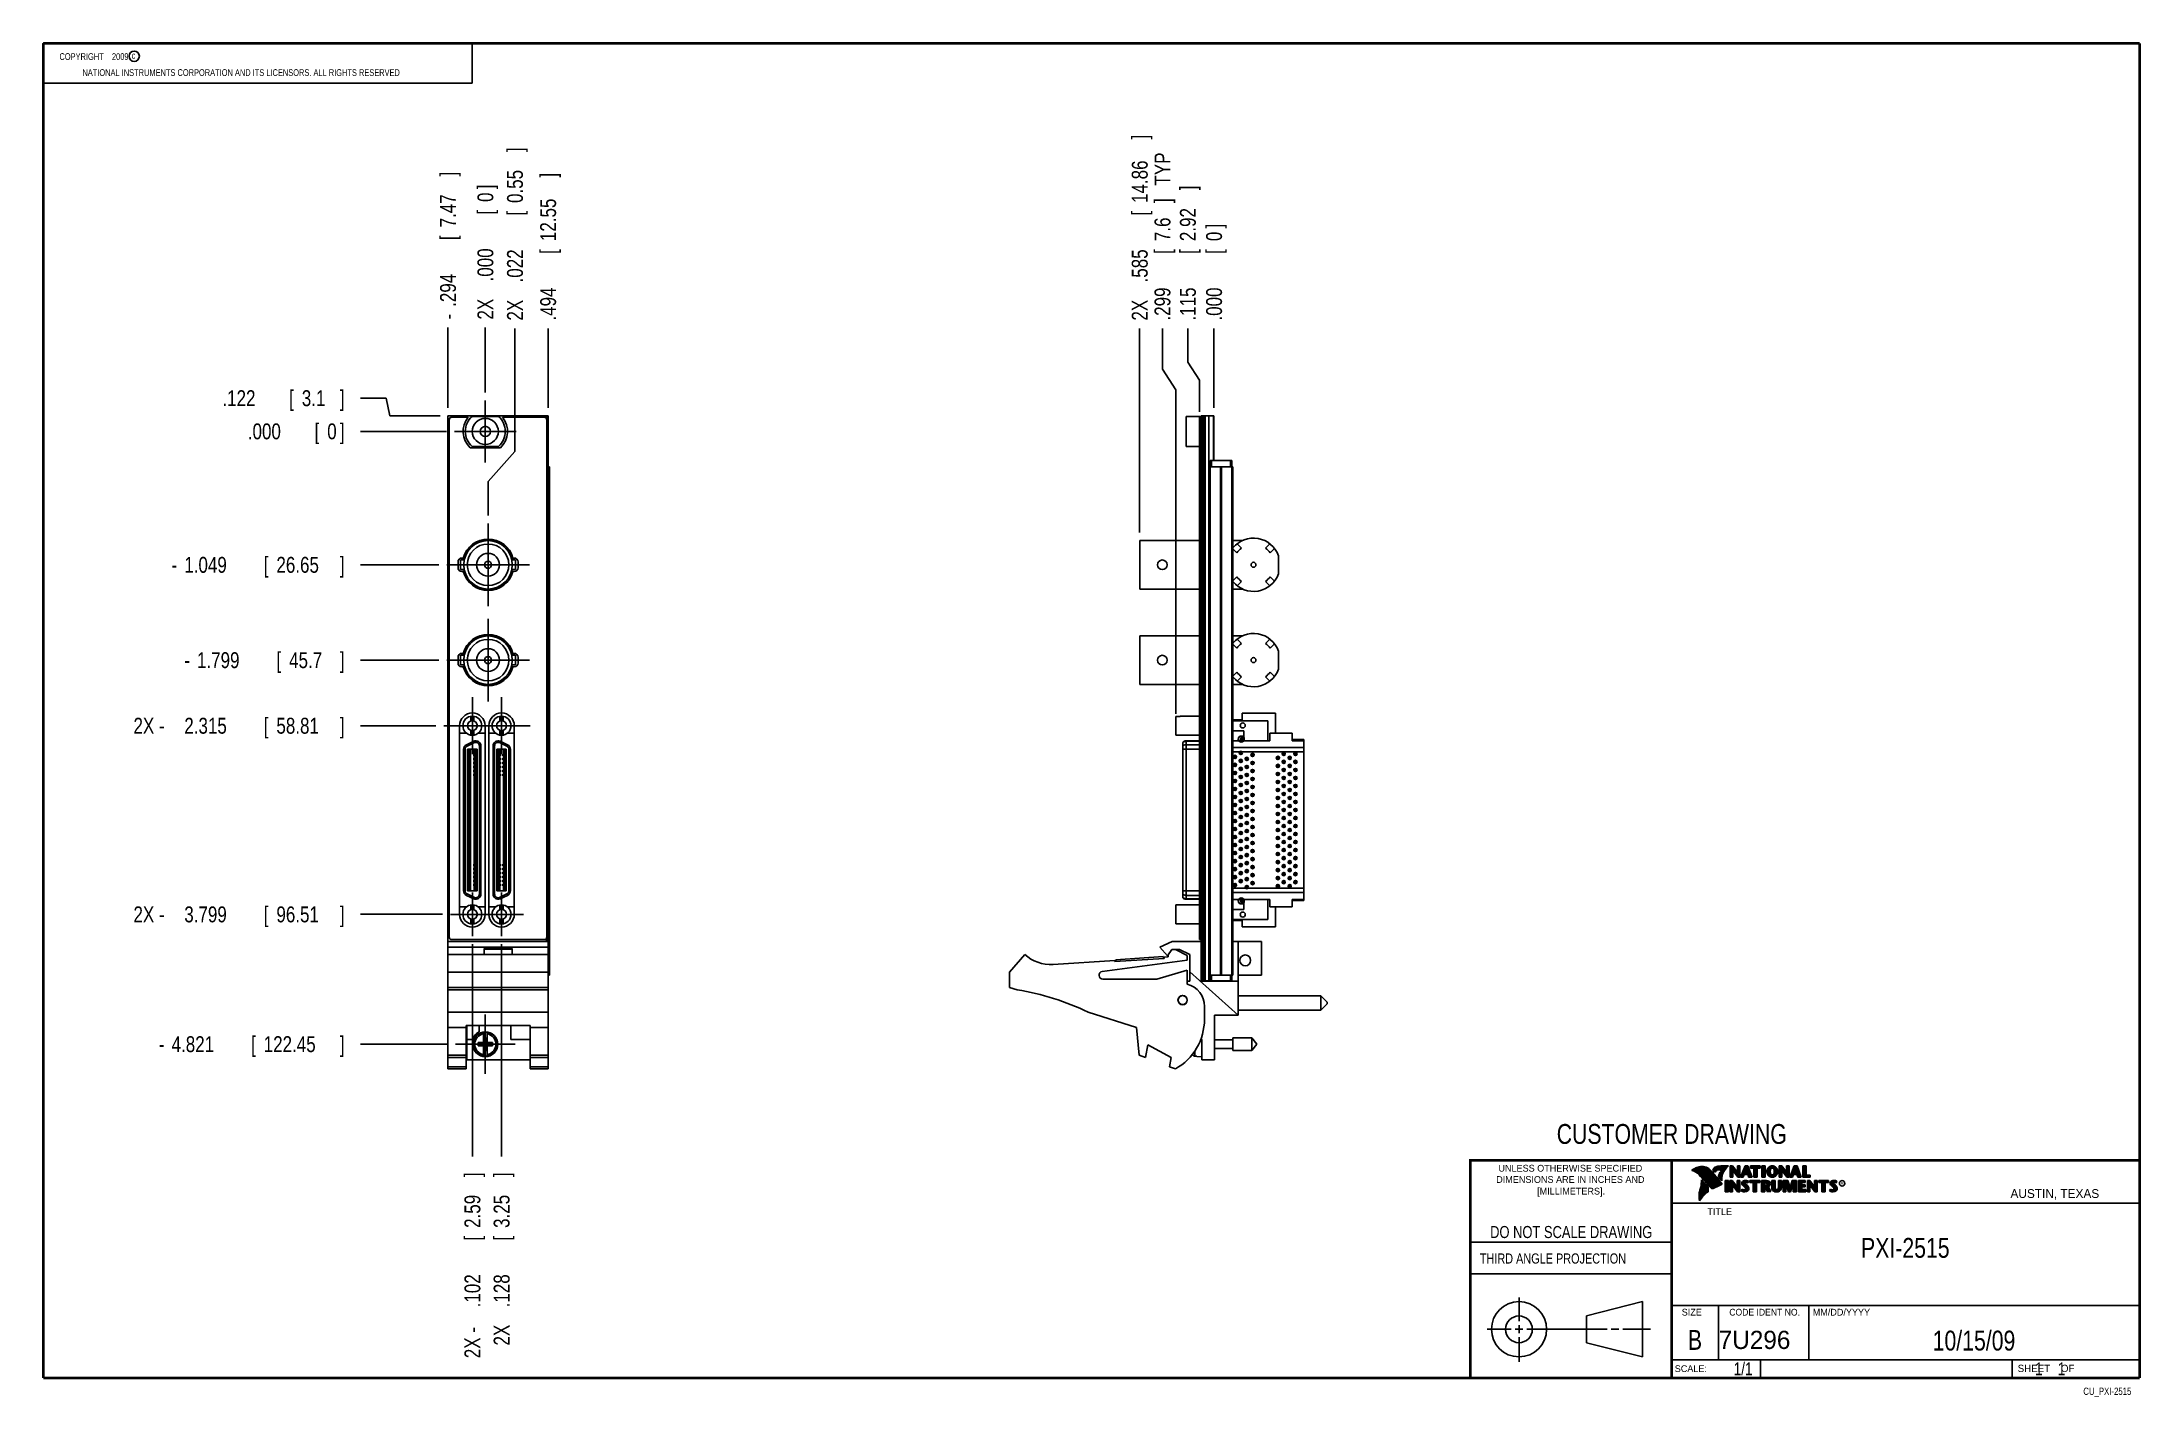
# Model space of a CAD drawing. Header units: inches. Extents: x 0.2 to 16.8, y 0.1 to 10.8.
import ezdxf
from ezdxf.enums import TextEntityAlignment as Align

# ---------------------------------------------------------------- set-up
doc = ezdxf.new("R2010")
doc.units = ezdxf.units.IN
doc.header["$LTSCALE"] = 0.935
doc.header["$MEASUREMENT"] = 0
doc.linetypes.add('CENTER', pattern=[0.6, 0.375, -0.075, 0.075, -0.075])
doc.layers.get('0').update_dxf_attribs({"linetype": 'CONTINUOUS'})
for name, color, linetype in [('5_ALL_CURVES', 7, 'CONTINUOUS'), ('DEFAULT_1', 7, 'CENTER'), ('DIMENSIONS', 7, 'CONTINUOUS')]:
    doc.layers.add(name, color=color, linetype=linetype)
doc.styles.get("Standard").update_dxf_attribs({"font": 'txt', "width": 0.8})
doc.dimstyles.new('DIMSTYLE_1', dxfattribs={"dimtxt": 0.125, "dimasz": 0.18, "dimexe": 0.18, "dimexo": 0.0625, "dimgap": 0.09, "dimtad": 0, "dimtih": 1, "dimtoh": 1, "dimdec": 3, "dimzin": 4, "dimdsep": 46, "dimtxsty": 'STANDARD', "dimblk": '_FILLED', "dimblk1": '_FILLED', "dimblk2": '_FILLED', "dimcen": 0.09, "dimadec": 0, "dimazin": 0, "dimtp": 0.001, "dimtm": 0.001, "dimtfac": 1, "dimtdec": 3, "dimtofl": 0, "dimtmove": 0, "dimatfit": 3, "dimldrblk": '_FILLED', "dimfxl": 1, "dimtolj": 1, "dimtzin": 4, "dimarcsym": 0})

msp = doc.modelspace()

# ---------------------------------------------------------------- texts
at = {"color": 2, "linetype": 'CONTINUOUS', "width": 0.8}
for s, height, p in [('c', 0.053, (0.946, 10.6363)), ('NATIONAL INSTRUMENTS CORPORATION AND ITS LICENSORS. ALL RIGHTS RESERVED', 0.053, (0.5583, 10.5016)), ('THIRD ANGLE PROJECTION', 0.08, (11.5564, 1.1584))]:
    msp.add_text(s, height=height, dxfattribs=at).set_placement(p)
at = {"color": 7, "linetype": 'CONTINUOUS', "width": 0.8}
for s, height, p in [('CUSTOMER DRAWING', 0.15625, (13.0668, 2.1001)), ('DO NOT SCALE DRAWING', 0.095, (12.2754, 1.3592)), ('B', 0.1562, (13.2497, 0.4798))]:
    msp.add_text(s, height=height, dxfattribs=at).set_placement(p, align=Align.CENTER)
at = {"color": 2, "linetype": 'CONTINUOUS'}
for s, p in [('DIMENSIONS ARE IN INCHES AND', (12.2688, 1.7933)), ('UNLESS OTHERWISE SPECIFIED', (12.2688, 1.8819)), ('[MILLIMETERS].', (12.2746, 1.7015))]:
    msp.add_text(s, height=0.053254, dxfattribs=at).set_placement(p, align=Align.CENTER)
for s, height, p in [('R', 0.0217, (14.3971, 1.7782)), ('AUSTIN, TEXAS', 0.069617, (15.7327, 1.6745)), ('TITLE', 0.05325, (13.3474, 1.5397)), ('SIZE', 0.05325, (13.1451, 0.7494)), ('MM/DD/YYYY', 0.05325, (14.1765, 0.7494)), ('SCALE:', 0.05325, (13.0904, 0.3053)), ('SHEET    OF', 0.057262, (15.7892, 0.3052))]:
    msp.add_text(s, height=height, dxfattribs=at).set_placement(p)
at = {"color": 2, "linetype": 'CONTINUOUS', "width": 0.95}
msp.add_text('CODE IDENT NO.', height=0.053254, dxfattribs=at).set_placement((13.7978, 0.7494), align=Align.CENTER)
at = {"color": 7, "linetype": 'CONTINUOUS'}
msp.add_text('7U296', height=0.14316, dxfattribs=at).set_placement((13.4363, 0.4866))
at = {"color": 7, "linetype": 'CONTINUOUS', "width": 0.8}
msp.add_text('1/1', height=0.1, dxfattribs=at).set_placement((13.7025, 0.2805), align=Align.RIGHT)
at = {"color": 2, "linetype": 'CONTINUOUS', "width": 0.8}
msp.add_text('CU_PXI-2515', height=0.057262, dxfattribs=at).set_placement((16.6837, 0.1254), align=Align.RIGHT)
at = {"color": 2, "linetype": 'CONTINUOUS', "insert": (0.3125, 10.6805), "char_height": 0.053, "width": 0.8904, "attachment_point": 1}
msp.add_mtext('    COPYRIGHT    2009', dxfattribs=at)
at = {"color": 7, "linetype": 'CONTINUOUS'}
for s, insert, char_height, width, attachment_point in [('PXI-2515\\P ', (14.9051, 1.3603), 0.15625, 1, 2), ('10/15/09 ', (15.4455, 0.6307), 0.15625, 1.125, 2), ('    1    1', (15.8075, 0.3805), 0.1, 0.8, 1)]:
    msp.add_mtext(s, dxfattribs=dict(at, insert=insert, char_height=char_height, width=width, attachment_point=attachment_point))

# ---------------------------------------------------------------- blocks, each defined once
blk = doc.blocks.new('*D0')
at = {"layer": 'DIMENSIONS', "color": 2, "linetype": 'CONTINUOUS'}
for p, q in [((2.948, 7.966), (2.748, 7.966)), ((2.977, 7.827), (2.948, 7.966)), ((3.373, 7.827), (2.977, 7.827))]:
    blk.add_line(p, q, dxfattribs=at)
at = {"layer": 'DIMENSIONS', "color": 2, "linetype": 'CONTINUOUS', "width": 0.8}
for s, p in [('.122', (1.66, 7.904)), ('[', (2.185, 7.904)), ('3.1', (2.285, 7.904)), (']', (2.585, 7.904))]:
    blk.add_text(s, height=0.125, dxfattribs=at).set_placement(p)
blk = doc.blocks.new('_FILLED')
at = {"color": 0, "linetype": 'BYBLOCK'}
blk.add_solid([(0, 0), (-1, 0.174), (-1, -0.174)], dxfattribs=at)
blk = doc.blocks.new('*D1')
at = {"layer": 'DIMENSIONS', "color": 2, "linetype": 'CONTINUOUS'}
blk.add_line((3.363, 6.656), (2.748, 6.656), dxfattribs=at)
at = {"layer": 'DIMENSIONS', "color": 2, "linetype": 'CONTINUOUS', "width": 0.8}
for s, p in [('-', (1.26, 6.593)), ('1.049', (1.36, 6.593)), ('[', (1.985, 6.593)), ('26.65', (2.085, 6.593)), (']', (2.585, 6.593))]:
    blk.add_text(s, height=0.125, dxfattribs=at).set_placement(p)
blk = doc.blocks.new('*D2')
at = {"layer": 'DIMENSIONS', "color": 2, "linetype": 'CONTINUOUS'}
blk.add_line((3.363, 5.906), (2.748, 5.906), dxfattribs=at)
at = {"layer": 'DIMENSIONS', "color": 2, "linetype": 'CONTINUOUS', "width": 0.8}
for s, p in [('1.799', (1.46, 5.843)), ('[', (2.085, 5.843)), ('45.7', (2.185, 5.843)), (']', (2.585, 5.843)), ('-', (1.36, 5.843))]:
    blk.add_text(s, height=0.125, dxfattribs=at).set_placement(p)
blk = doc.blocks.new('*D3')
at = {"layer": 'DIMENSIONS', "color": 2, "linetype": 'CONTINUOUS'}
blk.add_line((3.34, 5.39), (2.748, 5.39), dxfattribs=at)
at = {"layer": 'DIMENSIONS', "color": 2, "linetype": 'CONTINUOUS', "width": 0.8}
for s, p in [('2X -', (0.96, 5.327)), ('2.315', (1.36, 5.327)), ('[', (1.985, 5.327)), ('58.81', (2.085, 5.327)), (']', (2.585, 5.327))]:
    blk.add_text(s, height=0.125, dxfattribs=at).set_placement(p)
blk = doc.blocks.new('*D4')
at = {"layer": 'DIMENSIONS', "color": 2, "linetype": 'CONTINUOUS'}
blk.add_line((3.393, 3.906), (2.748, 3.906), dxfattribs=at)
at = {"layer": 'DIMENSIONS', "color": 2, "linetype": 'CONTINUOUS', "width": 0.8}
for s, p in [('2X -', (0.96, 3.843)), ('3.799', (1.36, 3.843)), ('[', (1.985, 3.843)), ('96.51', (2.085, 3.843)), (']', (2.585, 3.843))]:
    blk.add_text(s, height=0.125, dxfattribs=at).set_placement(p)
blk = doc.blocks.new('*D5')
at = {"layer": 'DIMENSIONS', "color": 2, "linetype": 'CONTINUOUS'}
blk.add_line((3.433, 2.884), (2.748, 2.884), dxfattribs=at)
at = {"layer": 'DIMENSIONS', "color": 2, "linetype": 'CONTINUOUS', "width": 0.8}
for s, p in [('-', (1.16, 2.822)), ('4.821', (1.26, 2.822)), ('[', (1.885, 2.822)), ('122.45', (1.985, 2.822)), (']', (2.585, 2.822))]:
    blk.add_text(s, height=0.125, dxfattribs=at).set_placement(p)
blk = doc.blocks.new('*D6')
at = {"layer": 'DIMENSIONS', "color": 2, "linetype": 'CONTINUOUS'}
blk.add_line((3.423, 7.705), (2.748, 7.705), dxfattribs=at)
at = {"layer": 'DIMENSIONS', "color": 2, "linetype": 'CONTINUOUS', "width": 0.8}
for s, p in [('.000', (1.86, 7.643)), ('[', (2.385, 7.643)), ('0', (2.485, 7.643)), (']', (2.585, 7.643))]:
    blk.add_text(s, height=0.125, dxfattribs=at).set_placement(p)
blk = doc.blocks.new('*D7')
at = {"layer": 'DIMENSIONS', "color": 2, "linetype": 'CONTINUOUS'}
for p, q in [((9.258, 8.251), (9.258, 8.515)), ((9.349, 8.107), (9.258, 8.251)), ((9.349, 7.86), (9.349, 8.107))]:
    blk.add_line(p, q, dxfattribs=at)
at = {"layer": 'DIMENSIONS', "color": 2, "linetype": 'CONTINUOUS', "width": 0.8}
for s, p in [(']', (9.321, 9.602)), ('2.92', (9.321, 9.202)), ('[', (9.321, 9.102)), ('.115', (9.321, 8.577))]:
    blk.add_text(s, height=0.125, rotation=90, dxfattribs=at).set_placement(p)
blk = doc.blocks.new('*D8')
at = {"layer": 'DIMENSIONS', "color": 2, "linetype": 'CONTINUOUS'}
blk.add_line((8.879, 6.909), (8.879, 8.515), dxfattribs=at)
at = {"layer": 'DIMENSIONS', "color": 2, "linetype": 'CONTINUOUS', "width": 0.8}
for s, p in [(']', (8.942, 10.002)), ('14.86', (8.942, 9.502)), ('[', (8.942, 9.402)), ('.585', (8.942, 8.877)), ('2X ', (8.942, 8.577))]:
    blk.add_text(s, height=0.125, rotation=90, dxfattribs=at).set_placement(p)
blk = doc.blocks.new('*D9')
at = {"layer": 'DIMENSIONS', "color": 2, "linetype": 'CONTINUOUS'}
for p, q in [((9.059, 8.195), (9.059, 8.515)), ((9.165, 8.033), (9.059, 8.195)), ((9.165, 5.483), (9.165, 8.033))]:
    blk.add_line(p, q, dxfattribs=at)
at = {"layer": 'DIMENSIONS', "color": 2, "linetype": 'CONTINUOUS', "width": 0.8}
for s, p in [(' TYP', (9.121, 9.602)), (']', (9.121, 9.502)), ('7.6', (9.121, 9.202)), ('[', (9.121, 9.102)), ('.299', (9.121, 8.577))]:
    blk.add_text(s, height=0.125, rotation=90, dxfattribs=at).set_placement(p)
blk = doc.blocks.new('*D10')
at = {"layer": 'DIMENSIONS', "color": 2, "linetype": 'CONTINUOUS'}
blk.add_line((9.464, 7.89), (9.464, 8.515), dxfattribs=at)
at = {"layer": 'DIMENSIONS', "color": 2, "linetype": 'CONTINUOUS', "width": 0.8}
for s, p in [(']', (9.527, 9.302)), ('0', (9.527, 9.202)), ('[', (9.527, 9.102)), ('.000', (9.527, 8.577))]:
    blk.add_text(s, height=0.125, rotation=90, dxfattribs=at).set_placement(p)
blk = doc.blocks.new('*D11')
at = {"layer": 'DIMENSIONS', "color": 2, "linetype": 'CONTINUOUS'}
blk.add_line((3.435, 7.89), (3.435, 8.522), dxfattribs=at)
at = {"layer": 'DIMENSIONS', "color": 2, "linetype": 'CONTINUOUS', "width": 0.8}
for s, p in [(']', (3.498, 9.71)), ('7.47', (3.498, 9.31)), ('[', (3.498, 9.21)), ('.294', (3.498, 8.685)), ('-', (3.498, 8.585))]:
    blk.add_text(s, height=0.125, rotation=90, dxfattribs=at).set_placement(p)
blk = doc.blocks.new('*D12')
at = {"layer": 'DIMENSIONS', "color": 2, "linetype": 'CONTINUOUS'}
blk.add_line((4.223, 7.89), (4.223, 8.515), dxfattribs=at)
at = {"layer": 'DIMENSIONS', "color": 2, "linetype": 'CONTINUOUS', "width": 0.8}
for s, p in [(']', (4.286, 9.702)), ('12.55', (4.286, 9.202)), ('[', (4.286, 9.102)), ('.494', (4.286, 8.577))]:
    blk.add_text(s, height=0.125, rotation=90, dxfattribs=at).set_placement(p)
blk = doc.blocks.new('*D13')
at = {"layer": 'DIMENSIONS', "color": 2, "linetype": 'CONTINUOUS'}
for p, q in [((3.962, 7.546), (3.962, 8.515)), ((3.751, 7.311), (3.962, 7.546)), ((3.751, 7.043), (3.751, 7.311))]:
    blk.add_line(p, q, dxfattribs=at)
at = {"layer": 'DIMENSIONS', "color": 2, "linetype": 'CONTINUOUS', "width": 0.8}
for s, p in [(']', (4.025, 9.902)), ('0.55', (4.025, 9.502)), ('[', (4.025, 9.402)), ('.022', (4.025, 8.877)), ('2X ', (4.025, 8.577))]:
    blk.add_text(s, height=0.125, rotation=90, dxfattribs=at).set_placement(p)
blk = doc.blocks.new('*D14')
at = {"layer": 'DIMENSIONS', "color": 2, "linetype": 'CONTINUOUS'}
blk.add_line((3.627, 3.671), (3.627, 2.002), dxfattribs=at)
at = {"layer": 'DIMENSIONS', "color": 2, "linetype": 'CONTINUOUS', "width": 0.8}
for s, p in [(']', (3.69, 1.839)), ('2.59', (3.69, 1.439)), ('[', (3.69, 1.339)), ('.102', (3.69, 0.814)), ('2X -', (3.69, 0.414))]:
    blk.add_text(s, height=0.125, rotation=90, dxfattribs=at).set_placement(p)
blk = doc.blocks.new('*D15')
at = {"layer": 'DIMENSIONS', "color": 2, "linetype": 'CONTINUOUS'}
blk.add_line((3.857, 3.671), (3.857, 2.002), dxfattribs=at)
at = {"layer": 'DIMENSIONS', "color": 2, "linetype": 'CONTINUOUS', "width": 0.8}
for s, p in [(']', (3.92, 1.839)), ('3.25', (3.92, 1.439)), ('[', (3.92, 1.339)), ('.128', (3.92, 0.814)), ('2X ', (3.92, 0.514))]:
    blk.add_text(s, height=0.125, rotation=90, dxfattribs=at).set_placement(p)
blk = doc.blocks.new('*D16')
at = {"layer": 'DIMENSIONS', "color": 2, "linetype": 'CONTINUOUS'}
blk.add_line((3.729, 8.011), (3.729, 8.522), dxfattribs=at)
at = {"layer": 'DIMENSIONS', "color": 2, "linetype": 'CONTINUOUS', "width": 0.8}
for s, p in [(']', (3.792, 9.61)), ('[', (3.792, 9.41)), ('0', (3.792, 9.51)), ('.000', (3.792, 8.885)), ('2X ', (3.792, 8.585))]:
    blk.add_text(s, height=0.125, rotation=90, dxfattribs=at).set_placement(p)

# ---------------------------------------------------------------- dimensions: what is measured, and where the dimension line sits
at = {"layer": 'DIMENSIONS', "color": 2, "linetype": 'CONTINUOUS'}
for feature_location, offset, dtype, origin, text, picture, middle in [((3.7508, 7.0433), (0.2113, 1.4713), 0, (3.7292, 7.9486), '2X <>', '*D13', (3.9621, 9.2896)), ((8.8791, 6.9093), (0, 1.6053), 1, (9.4641, 7.8271), '2X <>', '*D8', (8.8791, 9.3396)), ((3.4352, 7.8896), (0, 0.6325), 1, (3.7292, 7.9486), '-<>', '*D11', (3.4352, 9.1971)), ((9.1649, 5.4834), (-0.1064, 3.0312), 0, (9.4641, 7.8271), '<> TYP', '*D9', (9.0585, 9.2896)), ((3.7291753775, 8.0111018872), (0, 0.5110112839), 1, (3.7291753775, 7.9486018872), '2X <>', '*D16', (3.7291753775, 9.1471131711)), ((3.3396, 5.3899), (-0.5919, 0), 0, (3.4857, 7.7051), '2X -<>', '*D3', (1.8227, 5.3899)), ((3.3926, 3.9057), (-0.6449, 0), 0, (3.4857, 7.7051), '2X -<>', '*D4', (1.8227, 3.9057)), ((3.4327, 2.8842), (-0.685, 0), 0, (3.4857, 7.7051), '-<>', '*D5', (1.9227, 2.8842)), ((3.3633, 6.6558), (-0.6156, 0), 0, (3.4857, 7.7051), '-<>', '*D1', (1.9727, 6.6558)), ((3.3633, 5.9058), (-0.6156, 0), 0, (3.4857, 7.7051), '-<>', '*D2', (2.0227, 5.9058)), ((3.6271, 3.6712), (0, -1.6695), 1, (3.7292, 7.7051), '2X -<>', '*D14', (3.6271, 1.1767)), ((3.857, 3.6712), (0, -1.6695), 1, (3.7292, 7.4616), '2X <>', '*D15', (3.857, 1.2267))]:
    dim = msp.add_ordinate_dim(feature_location=feature_location, offset=offset, dtype=dtype, origin=origin, text=text, dimstyle='DIMSTYLE_1', dxfattribs=at)
    dim.commit()
    dim.dimension.update_dxf_attribs({"geometry": picture, "text_midpoint": middle})
for feature_location, offset, dtype, origin, picture, middle in [((4.2232, 7.8896), (0, 0.625), 1, (3.7292, 7.9486), '*D12', (4.2232, 9.1896)), ((9.3491327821, 7.8596018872), (-0.0908447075, 0.655), 0, (9.4641327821, 7.8271018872), '*D7', (9.2582880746, 9.1396018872)), ((9.4641327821, 7.8896018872), (0, 0.625), 1, (9.4641327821, 7.8271018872), '*D10', (9.4641327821, 8.9896018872)), ((3.3727, 7.8271), (-0.625, 0.1391), 0, (3.4857, 7.7051), '*D0', (2.1727, 7.9662)), ((3.4231753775, 7.7051018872), (-0.6755, 0), 0, (3.4856753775, 7.7051018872), '*D6', (2.2726753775, 7.7051018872))]:
    dim = msp.add_ordinate_dim(feature_location=feature_location, offset=offset, dtype=dtype, origin=origin, dimstyle='DIMSTYLE_1', dxfattribs=at)
    dim.commit()
    dim.dimension.update_dxf_attribs({"geometry": picture, "text_midpoint": middle})

# ---------------------------------------------------------------- linework, layer by layer
at = {"color": 2, "linetype": 'CONTINUOUS'}
for p, q in [((0.25, 10.7586), (3.625, 10.7586)), ((0.25, 10.7586), (0.25, 10.4456)), ((3.625, 10.7586), (3.625, 10.4456)), ((0.25, 10.4456), (3.625, 10.4456)), ((13.0652, 1.9695), (16.745, 1.9695)), ((13.0652, 1.9695), (13.0652, 0.2605)), ((13.2311, 1.8934), (13.2311, 1.8949)), ((13.2347, 1.8921), (13.2347, 1.8972)), ((13.2382, 1.8907), (13.2382, 1.8994)), ((13.2418, 1.8892), (13.2418, 1.9015)), ((13.2453, 1.8876), (13.2453, 1.9035)), ((13.2489, 1.8858), (13.2489, 1.9054)), ((13.2524, 1.8839), (13.2524, 1.9069)), ((13.256, 1.8818), (13.256, 1.9084)), ((13.2596, 1.8796), (13.2596, 1.9098)), ((13.2631, 1.8772), (13.2631, 1.9111)), ((13.2667, 1.8747), (13.2667, 1.9124)), ((13.2702, 1.872), (13.2702, 1.9135)), ((13.2738, 1.869), (13.2738, 1.9146)), ((13.2773, 1.8658), (13.2773, 1.9155)), ((13.2809, 1.8624), (13.2809, 1.9164)), ((13.2844, 1.8587), (13.2844, 1.9173)), ((13.288, 1.8549), (13.288, 1.9181)), ((13.2915, 1.851), (13.2915, 1.9188)), ((13.2951, 1.8471), (13.2951, 1.9194)), ((13.2987, 1.8431), (13.2987, 1.9198)), ((13.3022, 1.8391), (13.3022, 1.92)), ((13.3058, 1.8351), (13.3058, 1.9201)), ((13.3093, 1.8311), (13.3093, 1.9201)), ((13.3129, 1.827), (13.3129, 1.9199)), ((13.3164, 1.8229), (13.3164, 1.9196)), ((13.32, 1.8188), (13.32, 1.9192)), ((13.3235, 1.8146), (13.3235, 1.9186)), ((13.3271, 1.8104), (13.3271, 1.9179)), ((13.3306, 1.8062), (13.3306, 1.9172)), ((13.3342, 1.802), (13.3342, 1.9163)), ((13.3378, 1.7978), (13.3378, 1.9151)), ((13.3413, 1.7937), (13.3413, 1.9138)), ((13.3449, 1.7897), (13.3449, 1.9122)), ((13.3484, 1.7856), (13.3484, 1.9103)), ((13.352, 1.7817), (13.352, 1.9081)), ((13.3555, 1.7778), (13.3555, 1.9055)), ((13.3591, 1.7739), (13.3591, 1.9026)), ((13.3626, 1.7701), (13.3626, 1.8991)), ((13.3662, 1.7663), (13.3662, 1.8952)), ((13.3697, 1.7625), (13.3697, 1.8915)), ((13.3733, 1.7588), (13.3733, 1.8878)), ((13.3769, 1.7556), (13.3769, 1.8841)), ((13.3804, 1.7529), (13.3804, 1.8803)), ((13.384, 1.7512), (13.384, 1.8766)), ((13.3875, 1.7509), (13.3875, 1.8728)), ((13.4022, 1.878), (13.3901, 1.8922)), ((13.3911, 1.7518), (13.3911, 1.8691)), ((13.4029, 1.881), (13.3927, 1.893)), ((13.3946, 1.8908), (13.3946, 1.8999)), ((13.3946, 1.7533), (13.3946, 1.8653)), ((13.3982, 1.8866), (13.3982, 1.9062)), ((13.3982, 1.7548), (13.3982, 1.8615)), ((13.4017, 1.8824), (13.4017, 1.9101)), ((13.4017, 1.7563), (13.4017, 1.8574)), ((13.4053, 1.8823), (13.4053, 1.9129)), ((13.4053, 1.7578), (13.4053, 1.8531)), ((13.4088, 1.8844), (13.4088, 1.915)), ((13.4088, 1.7593), (13.4088, 1.8488)), ((13.4124, 1.887), (13.4124, 1.9167)), ((13.4124, 1.7609), (13.4124, 1.8445)), ((13.4159, 1.89), (13.4159, 1.9182)), ((13.4159, 1.7625), (13.4159, 1.8402)), ((13.4195, 1.8937), (13.4195, 1.9193)), ((13.4195, 1.7641), (13.4195, 1.8359)), ((13.4231, 1.8964), (13.4231, 1.9203)), ((13.4231, 1.7657), (13.4231, 1.8316)), ((13.4266, 1.8982), (13.4266, 1.9209)), ((13.4266, 1.7674), (13.4266, 1.8273)), ((13.4302, 1.8995), (13.4302, 1.9214)), ((13.4302, 1.7691), (13.4302, 1.823)), ((13.4414, 1.8328), (13.4319, 1.8437)), ((13.4337, 1.8997), (13.4337, 1.922)), ((13.4337, 1.7708), (13.4337, 1.8187)), ((13.4433, 1.8344), (13.4349, 1.844)), ((13.4373, 1.8991), (13.4373, 1.9224)), ((13.4373, 1.8413), (13.4373, 1.8491)), ((13.4408, 1.898), (13.4408, 1.9228)), ((13.4408, 1.8372), (13.4408, 1.8572)), ((13.4444, 1.8972), (13.4444, 1.9231)), ((13.4444, 1.8331), (13.4444, 1.8665)), ((13.4479, 1.8969), (13.4479, 1.9234)), ((13.4479, 1.8288), (13.4479, 1.873)), ((13.4515, 1.8966), (13.4515, 1.9236)), ((13.4515, 1.8247), (13.4515, 1.8764)), ((13.4529, 1.9261), (13.5132, 1.9271)), ((13.453, 1.9236), (13.5067, 1.9245)), ((13.455, 1.8965), (13.455, 1.9237)), ((13.455, 1.8207), (13.455, 1.878)), ((13.4586, 1.8964), (13.4586, 1.9237)), ((13.4586, 1.8303), (13.4586, 1.879)), ((13.4622, 1.8957), (13.4622, 1.9238)), ((13.4622, 1.8535), (13.4622, 1.8795)), ((13.4657, 1.8935), (13.4657, 1.9238)), ((13.4657, 1.8636), (13.4657, 1.8798)), ((13.4693, 1.872), (13.4693, 1.9239)), ((13.4728, 1.8794), (13.4728, 1.9239)), ((13.4764, 1.8859), (13.4764, 1.924)), ((13.4799, 1.8919), (13.4799, 1.924)), ((13.4835, 1.8973), (13.4835, 1.9241)), ((13.487, 1.9023), (13.487, 1.9242)), ((13.4906, 1.9069), (13.4906, 1.9242)), ((13.4941, 1.9112), (13.4941, 1.9243)), ((13.4977, 1.9153), (13.4977, 1.9243)), ((13.5013, 1.9191), (13.5013, 1.9244)), ((13.5261, 1.9263), (13.5451, 1.9263)), ((13.5261, 1.839), (13.5261, 1.9263)), ((13.5466, 1.839), (13.5261, 1.839)), ((13.5286, 1.9237), (13.5439, 1.9237)), ((13.5286, 1.8415), (13.5286, 1.9237)), ((13.5441, 1.8415), (13.5286, 1.8415)), ((13.5332, 1.8415), (13.5332, 1.9237)), ((13.5367, 1.8415), (13.5367, 1.9237)), ((13.5402, 1.8415), (13.5402, 1.9237)), ((13.5441, 1.8976), (13.5437, 1.9237)), ((13.5439, 1.9237), (13.5854, 1.869)), ((13.5873, 1.8415), (13.5441, 1.8976)), ((13.5441, 1.8976), (13.5441, 1.8415)), ((13.5451, 1.9263), (13.5829, 1.8765)), ((13.586, 1.839), (13.5466, 1.8902)), ((13.5466, 1.8902), (13.5466, 1.839)), ((13.5471, 1.8936), (13.5471, 1.9194)), ((13.5506, 1.8891), (13.5506, 1.9149)), ((13.5541, 1.8846), (13.5541, 1.9103)), ((13.5576, 1.8801), (13.5576, 1.9057)), ((13.561, 1.8756), (13.561, 1.9011)), ((13.5645, 1.8711), (13.5645, 1.8965)), ((13.568, 1.8665), (13.568, 1.8919)), ((13.5715, 1.862), (13.5715, 1.8874)), ((13.575, 1.8575), (13.575, 1.8828)), ((13.5784, 1.853), (13.5784, 1.8782)), ((13.5819, 1.8485), (13.5819, 1.8736)), ((13.5829, 1.9263), (13.6036, 1.9263)), ((13.5829, 1.8765), (13.5829, 1.9263)), ((13.5854, 1.9237), (13.6011, 1.9237)), ((13.5854, 1.869), (13.5854, 1.9237)), ((13.5854, 1.844), (13.5854, 1.869)), ((13.6036, 1.839), (13.586, 1.839)), ((13.6011, 1.8415), (13.5873, 1.8415)), ((13.5889, 1.8415), (13.5889, 1.9237)), ((13.5923, 1.8415), (13.5923, 1.9237)), ((13.5958, 1.8415), (13.5958, 1.9237)), ((13.5993, 1.8415), (13.5993, 1.9237)), ((13.6011, 1.9237), (13.6011, 1.8415)), ((13.6036, 1.9263), (13.6036, 1.839)), ((13.6088, 1.839), (13.6444, 1.9262)), ((13.6294, 1.839), (13.6088, 1.839)), ((13.6125, 1.8415), (13.6461, 1.9237)), ((13.6277, 1.8415), (13.6125, 1.8415)), ((13.6167, 1.8415), (13.6167, 1.8516)), ((13.6201, 1.8415), (13.6201, 1.8601)), ((13.6236, 1.8415), (13.6236, 1.8686)), ((13.6271, 1.8415), (13.6271, 1.8771)), ((13.6361, 1.8623), (13.6277, 1.8415)), ((13.6378, 1.8598), (13.6294, 1.839)), ((13.6306, 1.8486), (13.6306, 1.8857)), ((13.634, 1.8573), (13.634, 1.8942)), ((13.6665, 1.8623), (13.6361, 1.8623)), ((13.6375, 1.8623), (13.6375, 1.9027)), ((13.6647, 1.8598), (13.6378, 1.8598)), ((13.6388, 1.8711), (13.65, 1.9073)), ((13.6639, 1.8711), (13.6388, 1.8711)), ((13.641, 1.8781), (13.641, 1.9112)), ((13.641, 1.8623), (13.641, 1.8711)), ((13.6423, 1.8736), (13.6519, 1.9048)), ((13.6606, 1.8736), (13.6423, 1.8736)), ((13.6444, 1.9262), (13.6664, 1.9262)), ((13.6445, 1.8893), (13.6445, 1.9197)), ((13.6445, 1.8623), (13.6445, 1.8711)), ((13.6461, 1.9237), (13.6647, 1.9237)), ((13.6479, 1.9006), (13.6479, 1.9237)), ((13.6479, 1.8623), (13.6479, 1.8711)), ((13.65, 1.9073), (13.6541, 1.9073)), ((13.6514, 1.9073), (13.6514, 1.9237)), ((13.6514, 1.8623), (13.6514, 1.8711)), ((13.6519, 1.9048), (13.6521, 1.9048)), ((13.6521, 1.9048), (13.6606, 1.8736)), ((13.6541, 1.9073), (13.6639, 1.8711)), ((13.6549, 1.9043), (13.6549, 1.9237)), ((13.6549, 1.8623), (13.6549, 1.8711)), ((13.6584, 1.8915), (13.6584, 1.9237)), ((13.6584, 1.8623), (13.6584, 1.8711)), ((13.6618, 1.8787), (13.6618, 1.9237)), ((13.6618, 1.8623), (13.6618, 1.8711)), ((13.6647, 1.9237), (13.6959, 1.8415)), ((13.6717, 1.839), (13.6647, 1.8598)), ((13.6653, 1.8623), (13.6653, 1.922)), ((13.6664, 1.9262), (13.6995, 1.839)), ((13.6735, 1.8415), (13.6665, 1.8623)), ((13.6688, 1.8555), (13.6688, 1.9128)), ((13.6995, 1.839), (13.6717, 1.839)), ((13.6723, 1.8452), (13.6723, 1.9037)), ((13.6959, 1.8415), (13.6735, 1.8415)), ((13.6757, 1.8415), (13.6757, 1.8945)), ((13.6792, 1.8415), (13.6792, 1.8854)), ((13.6827, 1.8415), (13.6827, 1.8762)), ((13.6862, 1.8415), (13.6862, 1.8671)), ((13.6866, 1.9262), (13.7634, 1.9262)), ((13.6866, 1.9099), (13.6866, 1.9262)), ((13.7118, 1.9099), (13.6866, 1.9099)), ((13.6891, 1.9237), (13.7609, 1.9237)), ((13.6891, 1.9125), (13.6891, 1.9237)), ((13.7143, 1.9125), (13.6891, 1.9125)), ((13.6896, 1.8415), (13.6896, 1.8579)), ((13.6931, 1.9125), (13.6931, 1.9237)), ((13.6931, 1.8415), (13.6931, 1.8488)), ((13.6966, 1.9125), (13.6966, 1.9237)), ((13.7001, 1.9125), (13.7001, 1.9237)), ((13.7035, 1.9125), (13.7035, 1.9237)), ((13.707, 1.9125), (13.707, 1.9237)), ((13.7105, 1.9125), (13.7105, 1.9237)), ((13.7118, 1.839), (13.7118, 1.9099)), ((13.7382, 1.839), (13.7118, 1.839)), ((13.7143, 1.9125), (13.714, 1.9237)), ((13.7143, 1.8415), (13.7143, 1.9125)), ((13.7357, 1.8415), (13.7143, 1.8415)), ((13.7174, 1.8415), (13.7174, 1.9237)), ((13.7209, 1.8415), (13.7209, 1.9237)), ((13.7244, 1.8415), (13.7244, 1.9237)), ((13.7279, 1.8415), (13.7279, 1.9237)), ((13.7313, 1.8415), (13.7313, 1.9237)), ((13.7357, 1.9125), (13.7348, 1.9237)), ((13.7609, 1.9125), (13.7357, 1.9125)), ((13.7357, 1.9125), (13.7357, 1.8415)), ((13.7634, 1.9099), (13.7382, 1.9099)), ((13.7382, 1.9099), (13.7382, 1.839)), ((13.7383, 1.9125), (13.7383, 1.9237)), ((13.7418, 1.9125), (13.7418, 1.9237)), ((13.7452, 1.9125), (13.7452, 1.9237)), ((13.7487, 1.9125), (13.7487, 1.9237)), ((13.7522, 1.9125), (13.7522, 1.9237)), ((13.7557, 1.9125), (13.7557, 1.9237)), ((13.7591, 1.9125), (13.7591, 1.9237)), ((13.7609, 1.9237), (13.7609, 1.9125)), ((13.7634, 1.9262), (13.7634, 1.9099)), ((13.7768, 1.9262), (13.8031, 1.9262)), ((13.7768, 1.839), (13.7768, 1.9262)), ((13.8031, 1.839), (13.7768, 1.839)), ((13.7794, 1.9237), (13.8006, 1.9237)), ((13.7794, 1.8415), (13.7794, 1.9237)), ((13.8006, 1.8415), (13.7794, 1.8415)), ((13.7835, 1.8415), (13.7835, 1.9237)), ((13.787, 1.8415), (13.787, 1.9237)), ((13.7904, 1.8415), (13.7904, 1.9237)), ((13.7939, 1.8415), (13.7939, 1.9237)), ((13.7974, 1.8415), (13.7974, 1.9237)), ((13.8006, 1.9237), (13.8006, 1.8415)), ((13.8031, 1.9262), (13.8031, 1.839)), ((13.8154, 1.8853), (13.8155, 1.8871)), ((13.8154, 1.8834), (13.8154, 1.8853)), ((13.8154, 1.8816), (13.8154, 1.8834)), ((13.8155, 1.8797), (13.8154, 1.8816)), ((13.8155, 1.8871), (13.8157, 1.8889)), ((13.8157, 1.8779), (13.8155, 1.8797)), ((13.8157, 1.8889), (13.8159, 1.8907)), ((13.8159, 1.876), (13.8157, 1.8779)), ((13.8159, 1.8907), (13.8161, 1.8924)), ((13.8162, 1.8742), (13.8159, 1.876)), ((13.8161, 1.8924), (13.8165, 1.8941)), ((13.8166, 1.8724), (13.8162, 1.8742)), ((13.8165, 1.8941), (13.8169, 1.8958)), ((13.817, 1.8706), (13.8166, 1.8724)), ((13.8169, 1.8958), (13.8174, 1.8975)), ((13.8174, 1.8689), (13.817, 1.8706)), ((13.8174, 1.8975), (13.8179, 1.8991)), ((13.8179, 1.8672), (13.8174, 1.8689)), ((13.8179, 1.8991), (13.8185, 1.9006)), ((13.8179, 1.8852), (13.818, 1.8869)), ((13.8179, 1.8834), (13.8179, 1.8852)), ((13.818, 1.8817), (13.8179, 1.8834)), ((13.8185, 1.8655), (13.8179, 1.8672)), ((13.818, 1.8869), (13.8182, 1.8886)), ((13.8181, 1.8799), (13.818, 1.8817)), ((13.8182, 1.8781), (13.8181, 1.8799)), ((13.8182, 1.8886), (13.8184, 1.8903)), ((13.8184, 1.8764), (13.8182, 1.8781)), ((13.8184, 1.8903), (13.8186, 1.892)), ((13.8187, 1.8746), (13.8184, 1.8764)), ((13.8185, 1.9006), (13.8191, 1.9021)), ((13.8191, 1.8639), (13.8185, 1.8655)), ((13.8186, 1.892), (13.819, 1.8936)), ((13.8191, 1.8729), (13.8187, 1.8746)), ((13.819, 1.8936), (13.8193, 1.8952)), ((13.8191, 1.9021), (13.8198, 1.9036)), ((13.8194, 1.8712), (13.8191, 1.8729)), ((13.8198, 1.8623), (13.8191, 1.8639)), ((13.8193, 1.8952), (13.8198, 1.8967)), ((13.8199, 1.8696), (13.8194, 1.8712)), ((13.8198, 1.9036), (13.8206, 1.9051)), ((13.8198, 1.8967), (13.8203, 1.8982)), ((13.8205, 1.8607), (13.8198, 1.8623)), ((13.8204, 1.8679), (13.8199, 1.8696)), ((13.8203, 1.8982), (13.8208, 1.8997)), ((13.8209, 1.8664), (13.8204, 1.8679)), ((13.8213, 1.8592), (13.8205, 1.8607)), ((13.8206, 1.9051), (13.8214, 1.9065)), ((13.8208, 1.8997), (13.8214, 1.9011)), ((13.8209, 1.8664), (13.8208, 1.8997)), ((13.8215, 1.8648), (13.8209, 1.8664)), ((13.8221, 1.8578), (13.8213, 1.8592)), ((13.8214, 1.9065), (13.8223, 1.9079)), ((13.8214, 1.9011), (13.8221, 1.9025)), ((13.8221, 1.8633), (13.8215, 1.8648)), ((13.8221, 1.9025), (13.8228, 1.9038)), ((13.8228, 1.8619), (13.8221, 1.8633)), ((13.823, 1.8563), (13.8221, 1.8578)), ((13.8223, 1.9079), (13.8232, 1.9092)), ((13.8228, 1.9038), (13.8236, 1.9052)), ((13.8235, 1.8604), (13.8228, 1.8619)), ((13.8239, 1.855), (13.823, 1.8563)), ((13.8232, 1.9092), (13.8243, 1.9106)), ((13.8243, 1.8591), (13.8235, 1.8604)), ((13.8236, 1.9052), (13.8244, 1.9065)), ((13.8249, 1.8536), (13.8239, 1.855)), ((13.8243, 1.9106), (13.8253, 1.9119)), ((13.8243, 1.8591), (13.8244, 1.9065)), ((13.8251, 1.8577), (13.8243, 1.8591)), ((13.8244, 1.9065), (13.8253, 1.9077)), ((13.826, 1.8523), (13.8249, 1.8536)), ((13.826, 1.8564), (13.8251, 1.8577)), ((13.8253, 1.9119), (13.8265, 1.9132)), ((13.8253, 1.9077), (13.8262, 1.909)), ((13.8269, 1.8552), (13.826, 1.8564)), ((13.8271, 1.8511), (13.826, 1.8523)), ((13.8262, 1.909), (13.8273, 1.9102)), ((13.8265, 1.9132), (13.8276, 1.9144)), ((13.8279, 1.854), (13.8269, 1.8552)), ((13.8282, 1.8499), (13.8271, 1.8511)), ((13.8273, 1.9102), (13.8283, 1.9114)), ((13.8276, 1.9144), (13.8288, 1.9156)), ((13.8279, 1.854), (13.8283, 1.9114)), ((13.8289, 1.8528), (13.8279, 1.854)), ((13.8294, 1.8487), (13.8282, 1.8499)), ((13.8283, 1.9114), (13.8294, 1.9126)), ((13.8288, 1.9156), (13.8301, 1.9167)), ((13.83, 1.8517), (13.8289, 1.8528)), ((13.8294, 1.9126), (13.8306, 1.9137)), ((13.8306, 1.8476), (13.8294, 1.8487)), ((13.8311, 1.8506), (13.83, 1.8517)), ((13.8301, 1.9167), (13.8314, 1.9178)), ((13.8306, 1.9137), (13.8318, 1.9148)), ((13.8319, 1.8466), (13.8306, 1.8476)), ((13.8311, 1.8506), (13.8318, 1.9148)), ((13.8323, 1.8496), (13.8311, 1.8506)), ((13.8314, 1.9178), (13.8327, 1.9188)), ((13.8318, 1.9148), (13.833, 1.9158)), ((13.8332, 1.8456), (13.8319, 1.8466)), ((13.8335, 1.8486), (13.8323, 1.8496)), ((13.8327, 1.9188), (13.834, 1.9198)), ((13.833, 1.9158), (13.8342, 1.9168)), ((13.8346, 1.8447), (13.8332, 1.8456)), ((13.8347, 1.8477), (13.8335, 1.8486)), ((13.834, 1.9198), (13.8354, 1.9207)), ((13.8342, 1.9168), (13.8355, 1.9177)), ((13.836, 1.8438), (13.8346, 1.8447)), ((13.8347, 1.8477), (13.8355, 1.9177)), ((13.836, 1.8468), (13.8347, 1.8477)), ((13.8354, 1.9207), (13.8368, 1.9215)), ((13.8355, 1.9177), (13.8368, 1.9185)), ((13.8373, 1.846), (13.836, 1.8468)), ((13.8374, 1.843), (13.836, 1.8438)), ((13.8368, 1.9215), (13.8382, 1.9223)), ((13.8368, 1.9185), (13.8381, 1.9193)), ((13.8386, 1.8452), (13.8373, 1.846)), ((13.839, 1.8423), (13.8374, 1.843)), ((13.8381, 1.9193), (13.8394, 1.92)), ((13.8386, 1.8452), (13.8381, 1.9193)), ((13.8382, 1.9223), (13.8397, 1.923)), ((13.84, 1.8445), (13.8386, 1.8452)), ((13.8405, 1.8416), (13.839, 1.8423)), ((13.8394, 1.92), (13.8408, 1.9207)), ((13.8397, 1.923), (13.8412, 1.9237)), ((13.8397, 1.8857), (13.8398, 1.8868)), ((13.8397, 1.8845), (13.8397, 1.8857)), ((13.8397, 1.8833), (13.8397, 1.8845)), ((13.8397, 1.8821), (13.8397, 1.8833)), ((13.8397, 1.8809), (13.8397, 1.8821)), ((13.8398, 1.8796), (13.8397, 1.8809)), ((13.8398, 1.8868), (13.8399, 1.888)), ((13.8399, 1.8784), (13.8398, 1.8796)), ((13.8399, 1.888), (13.84, 1.8891)), ((13.84, 1.8773), (13.8399, 1.8784)), ((13.84, 1.8891), (13.8401, 1.8902)), ((13.8401, 1.8761), (13.84, 1.8773)), ((13.8415, 1.8439), (13.84, 1.8445)), ((13.8401, 1.8902), (13.8402, 1.8913)), ((13.8402, 1.8749), (13.8401, 1.8761)), ((13.8402, 1.8913), (13.8403, 1.8924)), ((13.8404, 1.8738), (13.8402, 1.8749)), ((13.8403, 1.8924), (13.8405, 1.8934)), ((13.8405, 1.8727), (13.8404, 1.8738)), ((13.8405, 1.8934), (13.8407, 1.8944)), ((13.8407, 1.8716), (13.8405, 1.8727)), ((13.8421, 1.8409), (13.8405, 1.8416)), ((13.8407, 1.8944), (13.8409, 1.8954)), ((13.841, 1.8706), (13.8407, 1.8716)), ((13.8408, 1.9207), (13.8422, 1.9213)), ((13.8409, 1.8954), (13.8411, 1.8963)), ((13.8412, 1.8696), (13.841, 1.8706)), ((13.8411, 1.8963), (13.8414, 1.8972)), ((13.8412, 1.9237), (13.8427, 1.9243)), ((13.8414, 1.8686), (13.8412, 1.8696)), ((13.8414, 1.8972), (13.8416, 1.8981)), ((13.8417, 1.8677), (13.8414, 1.8686)), ((13.8415, 1.8439), (13.8417, 1.8678)), ((13.843, 1.8433), (13.8415, 1.8439)), ((13.8416, 1.8981), (13.8419, 1.899)), ((13.842, 1.8667), (13.8417, 1.8677)), ((13.8419, 1.899), (13.8422, 1.8999)), ((13.842, 1.8991), (13.8422, 1.9213)), ((13.8423, 1.8658), (13.842, 1.8667)), ((13.8438, 1.8404), (13.8421, 1.8409)), ((13.8422, 1.9213), (13.8436, 1.9219)), ((13.8422, 1.8999), (13.8426, 1.9007)), ((13.8422, 1.8844), (13.8423, 1.8856)), ((13.8422, 1.8833), (13.8422, 1.8844)), ((13.8422, 1.8821), (13.8422, 1.8833)), ((13.8423, 1.8809), (13.8422, 1.8821)), ((13.8423, 1.8867), (13.8424, 1.8878)), ((13.8423, 1.8856), (13.8423, 1.8867)), ((13.8423, 1.8798), (13.8423, 1.8809)), ((13.8424, 1.8786), (13.8423, 1.8798)), ((13.8427, 1.865), (13.8423, 1.8658)), ((13.8424, 1.8878), (13.8425, 1.8889)), ((13.8425, 1.8775), (13.8424, 1.8786)), ((13.8425, 1.8889), (13.8426, 1.89)), ((13.8426, 1.8764), (13.8425, 1.8775)), ((13.8426, 1.9007), (13.843, 1.9016)), ((13.8426, 1.89), (13.8427, 1.891)), ((13.8427, 1.8753), (13.8426, 1.8764)), ((13.8427, 1.9243), (13.8443, 1.9248)), ((13.8427, 1.891), (13.8428, 1.892)), ((13.8429, 1.8742), (13.8427, 1.8753)), ((13.8431, 1.8641), (13.8427, 1.865)), ((13.8428, 1.892), (13.843, 1.893)), ((13.843, 1.8731), (13.8429, 1.8742)), ((13.843, 1.9016), (13.8434, 1.9024)), ((13.843, 1.893), (13.8432, 1.8939)), ((13.8432, 1.8721), (13.843, 1.8731)), ((13.8445, 1.8428), (13.843, 1.8433)), ((13.8434, 1.8633), (13.8431, 1.8641)), ((13.8432, 1.8939), (13.8434, 1.8948)), ((13.8434, 1.8712), (13.8432, 1.8721)), ((13.8434, 1.9024), (13.8438, 1.9032)), ((13.8434, 1.8948), (13.8436, 1.8957)), ((13.8436, 1.8702), (13.8434, 1.8712)), ((13.8439, 1.8625), (13.8434, 1.8633)), ((13.8436, 1.9219), (13.8451, 1.9224)), ((13.8436, 1.8957), (13.8438, 1.8965)), ((13.8439, 1.8693), (13.8436, 1.8702)), ((13.8438, 1.9032), (13.8443, 1.904)), ((13.8438, 1.8965), (13.844, 1.8974)), ((13.8455, 1.8399), (13.8438, 1.8404)), ((13.8441, 1.8684), (13.8439, 1.8693)), ((13.8443, 1.8617), (13.8439, 1.8625)), ((13.844, 1.8974), (13.8443, 1.8982)), ((13.8444, 1.8676), (13.8441, 1.8684)), ((13.8443, 1.9248), (13.8459, 1.9253)), ((13.8443, 1.904), (13.8447, 1.9047)), ((13.8443, 1.8982), (13.8446, 1.899)), ((13.8448, 1.8609), (13.8443, 1.8617)), ((13.8447, 1.8667), (13.8444, 1.8676)), ((13.8462, 1.8423), (13.8445, 1.8428)), ((13.8446, 1.899), (13.8449, 1.8997)), ((13.8447, 1.9047), (13.8453, 1.9055)), ((13.845, 1.8659), (13.8447, 1.8667)), ((13.8453, 1.8602), (13.8448, 1.8609)), ((13.8449, 1.8997), (13.8453, 1.9005)), ((13.8454, 1.8651), (13.845, 1.8659)), ((13.8451, 1.9224), (13.8466, 1.9229)), ((13.8453, 1.9055), (13.8451, 1.9224)), ((13.8453, 1.9055), (13.8458, 1.9062)), ((13.8453, 1.9005), (13.8456, 1.9012)), ((13.8458, 1.8595), (13.8453, 1.8602)), ((13.8457, 1.8644), (13.8454, 1.8651)), ((13.8473, 1.8395), (13.8455, 1.8399)), ((13.8456, 1.9012), (13.846, 1.902)), ((13.8461, 1.8637), (13.8457, 1.8644)), ((13.8458, 1.9062), (13.8464, 1.9068)), ((13.8464, 1.8588), (13.8458, 1.8595)), ((13.846, 1.8424), (13.8458, 1.8595)), ((13.8459, 1.9253), (13.8476, 1.9257)), ((13.846, 1.902), (13.8464, 1.9027)), ((13.8465, 1.863), (13.8461, 1.8637)), ((13.8478, 1.8419), (13.8462, 1.8423)), ((13.8464, 1.9068), (13.847, 1.9074)), ((13.8464, 1.9027), (13.8468, 1.9033)), ((13.847, 1.8581), (13.8464, 1.8588)), ((13.8469, 1.8623), (13.8465, 1.863)), ((13.8466, 1.9229), (13.8481, 1.9233)), ((13.8468, 1.9033), (13.8473, 1.9039)), ((13.8473, 1.8617), (13.8469, 1.8623)), ((13.847, 1.9074), (13.8477, 1.908)), ((13.8477, 1.8575), (13.847, 1.8581)), ((13.8473, 1.9039), (13.8478, 1.9045)), ((13.8478, 1.8611), (13.8473, 1.8617)), ((13.8491, 1.8391), (13.8473, 1.8395)), ((13.8476, 1.9257), (13.8492, 1.9261)), ((13.8477, 1.908), (13.8483, 1.9086)), ((13.8483, 1.857), (13.8477, 1.8575)), ((13.8478, 1.9045), (13.8482, 1.9051)), ((13.8483, 1.8605), (13.8478, 1.8611)), ((13.8495, 1.8416), (13.8478, 1.8419)), ((13.8481, 1.9233), (13.8497, 1.9236)), ((13.8482, 1.9051), (13.8488, 1.9056)), ((13.8483, 1.9086), (13.849, 1.9091)), ((13.8488, 1.8599), (13.8483, 1.8605)), ((13.849, 1.8564), (13.8483, 1.857)), ((13.8488, 1.9056), (13.8493, 1.9061)), ((13.8494, 1.8594), (13.8488, 1.8599)), ((13.849, 1.9091), (13.8497, 1.9095)), ((13.8498, 1.8559), (13.849, 1.8564)), ((13.8509, 1.8388), (13.8491, 1.8391)), ((13.8492, 1.9261), (13.8509, 1.9264)), ((13.8493, 1.9061), (13.8498, 1.9065)), ((13.8499, 1.8589), (13.8494, 1.8594)), ((13.8495, 1.9094), (13.8495, 1.9236)), ((13.8495, 1.8416), (13.8495, 1.8561)), ((13.8513, 1.8413), (13.8495, 1.8416)), ((13.8497, 1.9236), (13.8513, 1.9239)), ((13.8497, 1.9095), (13.8505, 1.9099)), ((13.8498, 1.9065), (13.8504, 1.9069)), ((13.8505, 1.8555), (13.8498, 1.8559)), ((13.8505, 1.8585), (13.8499, 1.8589)), ((13.8504, 1.9069), (13.851, 1.9073)), ((13.8505, 1.9099), (13.8512, 1.9103)), ((13.8511, 1.8581), (13.8505, 1.8585)), ((13.8513, 1.8551), (13.8505, 1.8555)), ((13.8509, 1.9264), (13.8527, 1.9266)), ((13.8528, 1.8386), (13.8509, 1.8388)), ((13.851, 1.9073), (13.8516, 1.9077)), ((13.8518, 1.8577), (13.8511, 1.8581)), ((13.8512, 1.9103), (13.852, 1.9106)), ((13.8513, 1.9239), (13.853, 1.9241)), ((13.8521, 1.8547), (13.8513, 1.8551)), ((13.853, 1.8411), (13.8513, 1.8413)), ((13.8516, 1.9077), (13.8523, 1.908)), ((13.8524, 1.8574), (13.8518, 1.8577)), ((13.852, 1.9106), (13.8528, 1.9109)), ((13.853, 1.8544), (13.8521, 1.8547)), ((13.8523, 1.908), (13.8529, 1.9083)), ((13.8531, 1.8571), (13.8524, 1.8574)), ((13.8527, 1.9266), (13.8544, 1.9268)), ((13.8528, 1.9109), (13.8536, 1.9111)), ((13.8547, 1.8384), (13.8528, 1.8386)), ((13.8529, 1.9083), (13.8536, 1.9085)), ((13.853, 1.9241), (13.8546, 1.9243)), ((13.853, 1.9109), (13.853, 1.9241)), ((13.8538, 1.8542), (13.853, 1.8544)), ((13.853, 1.8411), (13.853, 1.8544)), ((13.8548, 1.841), (13.853, 1.8411)), ((13.8538, 1.8568), (13.8531, 1.8571)), ((13.8536, 1.9111), (13.8545, 1.9113)), ((13.8536, 1.9085), (13.8543, 1.9087)), ((13.8545, 1.8566), (13.8538, 1.8568)), ((13.8547, 1.854), (13.8538, 1.8542)), ((13.8543, 1.9087), (13.855, 1.9089)), ((13.8544, 1.9268), (13.8561, 1.9269)), ((13.8545, 1.9113), (13.8553, 1.9115)), ((13.8552, 1.8564), (13.8545, 1.8566)), ((13.8546, 1.9243), (13.8563, 1.9244)), ((13.8556, 1.8538), (13.8547, 1.854)), ((13.8565, 1.8384), (13.8547, 1.8384)), ((13.8566, 1.8409), (13.8548, 1.841)), ((13.855, 1.9089), (13.8557, 1.909)), ((13.8559, 1.8563), (13.8552, 1.8564)), ((13.8553, 1.9115), (13.8562, 1.9116)), ((13.8565, 1.8537), (13.8556, 1.8538)), ((13.8557, 1.909), (13.8565, 1.9091)), ((13.8567, 1.8562), (13.8559, 1.8563)), ((13.8561, 1.9269), (13.8579, 1.927)), ((13.8562, 1.9116), (13.8571, 1.9117)), ((13.8563, 1.9244), (13.8579, 1.9245)), ((13.8565, 1.9116), (13.8565, 1.9244)), ((13.8565, 1.9091), (13.8572, 1.9092)), ((13.8574, 1.8537), (13.8565, 1.8537)), ((13.8565, 1.8409), (13.8565, 1.8537)), ((13.8584, 1.8383), (13.8565, 1.8384)), ((13.8584, 1.8408), (13.8566, 1.8409)), ((13.8574, 1.8562), (13.8567, 1.8562)), ((13.8571, 1.9117), (13.858, 1.9117)), ((13.8572, 1.9092), (13.858, 1.9092)), ((13.8582, 1.8562), (13.8574, 1.8562)), ((13.8583, 1.8537), (13.8574, 1.8537)), ((13.8579, 1.927), (13.8596, 1.927)), ((13.8579, 1.9245), (13.8596, 1.9244)), ((13.858, 1.9117), (13.8589, 1.9117)), ((13.858, 1.9092), (13.8587, 1.9091)), ((13.8589, 1.8563), (13.8582, 1.8562)), ((13.8592, 1.8537), (13.8583, 1.8537)), ((13.8601, 1.8409), (13.8584, 1.8408)), ((13.8602, 1.8384), (13.8584, 1.8383)), ((13.8587, 1.9091), (13.8595, 1.9091)), ((13.8589, 1.9117), (13.8598, 1.9116)), ((13.8597, 1.8564), (13.8589, 1.8563)), ((13.8601, 1.8539), (13.8592, 1.8537)), ((13.8595, 1.9091), (13.8602, 1.909)), ((13.8596, 1.927), (13.8614, 1.9269)), ((13.8596, 1.9244), (13.8612, 1.9243)), ((13.8605, 1.8565), (13.8597, 1.8564)), ((13.8598, 1.9116), (13.8607, 1.9114)), ((13.8599, 1.8409), (13.8601, 1.8539)), ((13.861, 1.854), (13.8601, 1.8539)), ((13.8618, 1.841), (13.8601, 1.8409)), ((13.8602, 1.909), (13.861, 1.9088)), ((13.862, 1.8384), (13.8602, 1.8384)), ((13.8612, 1.8567), (13.8605, 1.8565)), ((13.8607, 1.9114), (13.8616, 1.9113)), ((13.861, 1.9114), (13.8612, 1.9243)), ((13.861, 1.9088), (13.8617, 1.9086)), ((13.8619, 1.8542), (13.861, 1.854)), ((13.8612, 1.9243), (13.8628, 1.9242)), ((13.862, 1.8569), (13.8612, 1.8567)), ((13.8614, 1.9269), (13.8631, 1.9267)), ((13.8616, 1.9113), (13.8624, 1.911)), ((13.8617, 1.9086), (13.8624, 1.9084)), ((13.8635, 1.8411), (13.8618, 1.841)), ((13.8627, 1.8545), (13.8619, 1.8542)), ((13.8627, 1.8571), (13.862, 1.8569)), ((13.8638, 1.8386), (13.862, 1.8384)), ((13.8624, 1.911), (13.8632, 1.9108)), ((13.8624, 1.9084), (13.8631, 1.9081)), ((13.8634, 1.8574), (13.8627, 1.8571)), ((13.8636, 1.8547), (13.8627, 1.8545)), ((13.8628, 1.9242), (13.8644, 1.924)), ((13.8631, 1.9267), (13.8648, 1.9265)), ((13.8631, 1.9081), (13.8638, 1.9079)), ((13.8632, 1.9108), (13.864, 1.9105)), ((13.8641, 1.8577), (13.8634, 1.8574)), ((13.8634, 1.8411), (13.8636, 1.8547)), ((13.8652, 1.8413), (13.8635, 1.8411)), ((13.8644, 1.8551), (13.8636, 1.8547)), ((13.8638, 1.9079), (13.8645, 1.9076)), ((13.8656, 1.8388), (13.8638, 1.8386)), ((13.864, 1.9105), (13.8648, 1.9102)), ((13.8647, 1.858), (13.8641, 1.8577)), ((13.8643, 1.9104), (13.8644, 1.924)), ((13.8644, 1.924), (13.8661, 1.9237)), ((13.8652, 1.8554), (13.8644, 1.8551)), ((13.8645, 1.9076), (13.8651, 1.9072)), ((13.8653, 1.8584), (13.8647, 1.858)), ((13.8648, 1.9265), (13.8665, 1.9262)), ((13.8648, 1.9102), (13.8656, 1.9098)), ((13.8651, 1.9072), (13.8657, 1.9069)), ((13.8659, 1.8558), (13.8652, 1.8554)), ((13.8668, 1.8416), (13.8652, 1.8413)), ((13.8659, 1.8588), (13.8653, 1.8584)), ((13.8656, 1.9098), (13.8663, 1.9094)), ((13.8673, 1.8391), (13.8656, 1.8388)), ((13.8657, 1.9069), (13.8662, 1.9065)), ((13.8665, 1.8592), (13.8659, 1.8588)), ((13.8667, 1.8562), (13.8659, 1.8558)), ((13.8661, 1.9237), (13.8676, 1.9233)), ((13.8662, 1.9065), (13.8668, 1.9061)), ((13.8663, 1.9094), (13.867, 1.909)), ((13.8665, 1.9262), (13.8682, 1.9258)), ((13.867, 1.8596), (13.8665, 1.8592)), ((13.8674, 1.8567), (13.8667, 1.8562)), ((13.8668, 1.9061), (13.8673, 1.9056)), ((13.8685, 1.842), (13.8668, 1.8416)), ((13.8669, 1.8416), (13.867, 1.8565)), ((13.867, 1.909), (13.8677, 1.9085)), ((13.8675, 1.8601), (13.867, 1.8596)), ((13.8673, 1.9056), (13.8677, 1.9052)), ((13.869, 1.8395), (13.8673, 1.8391)), ((13.8681, 1.8572), (13.8674, 1.8567)), ((13.8675, 1.9087), (13.8676, 1.9233)), ((13.868, 1.8606), (13.8675, 1.8601)), ((13.8676, 1.9233), (13.8692, 1.9229)), ((13.8677, 1.9085), (13.8683, 1.908)), ((13.8677, 1.9052), (13.8682, 1.9047)), ((13.8684, 1.8612), (13.868, 1.8606)), ((13.8687, 1.8577), (13.8681, 1.8572)), ((13.8682, 1.9258), (13.8699, 1.9254)), ((13.8682, 1.9047), (13.8686, 1.9042)), ((13.8683, 1.908), (13.869, 1.9075)), ((13.8688, 1.8618), (13.8684, 1.8612)), ((13.8701, 1.8424), (13.8685, 1.842)), ((13.8686, 1.9042), (13.869, 1.9037)), ((13.8693, 1.8583), (13.8687, 1.8577)), ((13.8693, 1.8624), (13.8688, 1.8618)), ((13.869, 1.9075), (13.8695, 1.907)), ((13.869, 1.9037), (13.8694, 1.9031)), ((13.8707, 1.8399), (13.869, 1.8395)), ((13.8692, 1.9229), (13.8708, 1.9225)), ((13.8696, 1.8631), (13.8693, 1.8624)), ((13.8699, 1.859), (13.8693, 1.8583)), ((13.8694, 1.9031), (13.8698, 1.9025)), ((13.8695, 1.907), (13.8701, 1.9064)), ((13.87, 1.8638), (13.8696, 1.8631)), ((13.8698, 1.9025), (13.8701, 1.9019)), ((13.8699, 1.9254), (13.8715, 1.9249)), ((13.8704, 1.8596), (13.8699, 1.859)), ((13.8704, 1.8645), (13.87, 1.8638)), ((13.8701, 1.9064), (13.8706, 1.9058)), ((13.8701, 1.9019), (13.8704, 1.9012)), ((13.8716, 1.8428), (13.8701, 1.8424)), ((13.8704, 1.9012), (13.8708, 1.9005)), ((13.8707, 1.8653), (13.8704, 1.8645)), ((13.8709, 1.8603), (13.8704, 1.8596)), ((13.8706, 1.9058), (13.8711, 1.9052)), ((13.871, 1.8661), (13.8707, 1.8653)), ((13.8724, 1.8404), (13.8707, 1.8399)), ((13.8708, 1.9225), (13.8723, 1.922)), ((13.871, 1.9053), (13.8708, 1.9225)), ((13.8708, 1.9005), (13.8711, 1.8998)), ((13.8714, 1.8611), (13.8709, 1.8603)), ((13.8713, 1.8669), (13.871, 1.8661)), ((13.8711, 1.9052), (13.8715, 1.9045)), ((13.8711, 1.8998), (13.8714, 1.899)), ((13.8716, 1.8677), (13.8713, 1.8669)), ((13.8714, 1.899), (13.8717, 1.8981)), ((13.8719, 1.8618), (13.8714, 1.8611)), ((13.8716, 1.8428), (13.8714, 1.8611)), ((13.8715, 1.9249), (13.8732, 1.9243)), ((13.8715, 1.9045), (13.872, 1.9038)), ((13.8719, 1.8686), (13.8716, 1.8677)), ((13.8732, 1.8434), (13.8716, 1.8428)), ((13.8717, 1.8981), (13.8719, 1.8972)), ((13.8719, 1.8972), (13.8722, 1.8963)), ((13.8722, 1.8695), (13.8719, 1.8686)), ((13.8723, 1.8626), (13.8719, 1.8618)), ((13.872, 1.9038), (13.8724, 1.9031)), ((13.8722, 1.8963), (13.8724, 1.8954)), ((13.8724, 1.8704), (13.8722, 1.8695)), ((13.8723, 1.922), (13.8738, 1.9214)), ((13.8727, 1.8634), (13.8723, 1.8626)), ((13.8724, 1.9031), (13.8727, 1.9023)), ((13.8724, 1.8954), (13.8727, 1.8944)), ((13.8727, 1.8713), (13.8724, 1.8704)), ((13.8741, 1.841), (13.8724, 1.8404)), ((13.8727, 1.9023), (13.8731, 1.9015)), ((13.8727, 1.8944), (13.8729, 1.8933)), ((13.8729, 1.8723), (13.8727, 1.8713)), ((13.873, 1.8643), (13.8727, 1.8634)), ((13.8729, 1.8933), (13.8731, 1.8923)), ((13.8731, 1.8733), (13.8729, 1.8723)), ((13.8734, 1.8651), (13.873, 1.8643)), ((13.8731, 1.9015), (13.8734, 1.9007)), ((13.8731, 1.8923), (13.8732, 1.8912)), ((13.8732, 1.8743), (13.8731, 1.8733)), ((13.8732, 1.9243), (13.8748, 1.9237)), ((13.8732, 1.8912), (13.8734, 1.8901)), ((13.8734, 1.8753), (13.8732, 1.8743)), ((13.8747, 1.844), (13.8732, 1.8434)), ((13.8734, 1.9007), (13.8737, 1.8998)), ((13.8734, 1.8901), (13.8735, 1.889)), ((13.8735, 1.8764), (13.8734, 1.8753)), ((13.8737, 1.866), (13.8734, 1.8651)), ((13.8735, 1.889), (13.8736, 1.8878)), ((13.8736, 1.8775), (13.8735, 1.8764)), ((13.8736, 1.8878), (13.8737, 1.8867)), ((13.8737, 1.8786), (13.8736, 1.8775)), ((13.8737, 1.8998), (13.8741, 1.8989)), ((13.8737, 1.8867), (13.8737, 1.8855)), ((13.8737, 1.8855), (13.8738, 1.8844)), ((13.8738, 1.8798), (13.8737, 1.8786)), ((13.874, 1.8669), (13.8737, 1.866)), ((13.8738, 1.9214), (13.8753, 1.9207)), ((13.8741, 1.8988), (13.8738, 1.9214)), ((13.8738, 1.8844), (13.8738, 1.8832)), ((13.8738, 1.8832), (13.8738, 1.8821)), ((13.8738, 1.8821), (13.8738, 1.8809)), ((13.8738, 1.8809), (13.8738, 1.8798)), ((13.8743, 1.8678), (13.874, 1.8669)), ((13.8741, 1.8989), (13.8744, 1.898)), ((13.8757, 1.8417), (13.8741, 1.841)), ((13.8746, 1.8688), (13.8743, 1.8678)), ((13.8744, 1.898), (13.8746, 1.897)), ((13.8747, 1.844), (13.8744, 1.8681)), ((13.8746, 1.897), (13.8749, 1.896)), ((13.8749, 1.8697), (13.8746, 1.8688)), ((13.8762, 1.8447), (13.8747, 1.844)), ((13.8748, 1.9237), (13.8763, 1.923)), ((13.8749, 1.896), (13.8751, 1.8949)), ((13.8751, 1.8707), (13.8749, 1.8697)), ((13.8751, 1.8949), (13.8754, 1.8938)), ((13.8754, 1.8718), (13.8751, 1.8707)), ((13.8753, 1.9207), (13.8767, 1.92)), ((13.8754, 1.8938), (13.8756, 1.8927)), ((13.8756, 1.8728), (13.8754, 1.8718)), ((13.8756, 1.8927), (13.8757, 1.8916)), ((13.8757, 1.8739), (13.8756, 1.8728)), ((13.8757, 1.8916), (13.8759, 1.8904)), ((13.8759, 1.875), (13.8757, 1.8739)), ((13.8773, 1.8424), (13.8757, 1.8417)), ((13.8759, 1.8904), (13.876, 1.8892)), ((13.876, 1.8762), (13.8759, 1.875)), ((13.876, 1.8892), (13.8761, 1.888)), ((13.8761, 1.8773), (13.876, 1.8762)), ((13.8761, 1.888), (13.8762, 1.8869)), ((13.8762, 1.8785), (13.8761, 1.8773)), ((13.8762, 1.8869), (13.8763, 1.8857)), ((13.8763, 1.8797), (13.8762, 1.8785)), ((13.8776, 1.8454), (13.8762, 1.8447)), ((13.8763, 1.923), (13.8778, 1.9223)), ((13.8763, 1.8857), (13.8763, 1.8844)), ((13.8763, 1.8844), (13.8763, 1.8832)), ((13.8763, 1.8832), (13.8763, 1.882)), ((13.8763, 1.882), (13.8763, 1.8808)), ((13.8763, 1.8808), (13.8763, 1.8797)), ((13.8767, 1.92), (13.8781, 1.9193)), ((13.8788, 1.8432), (13.8773, 1.8424)), ((13.8776, 1.8454), (13.8781, 1.9193)), ((13.879, 1.8462), (13.8776, 1.8454)), ((13.8778, 1.9223), (13.8793, 1.9215)), ((13.8781, 1.9193), (13.8795, 1.9185)), ((13.8803, 1.844), (13.8788, 1.8432)), ((13.8804, 1.847), (13.879, 1.8462)), ((13.8793, 1.9215), (13.8808, 1.9207)), ((13.8795, 1.9185), (13.8808, 1.9176)), ((13.8818, 1.8449), (13.8803, 1.844)), ((13.8817, 1.8479), (13.8804, 1.847)), ((13.8808, 1.9207), (13.8822, 1.9197)), ((13.8808, 1.9176), (13.8821, 1.9167)), ((13.8817, 1.8479), (13.8821, 1.9167)), ((13.883, 1.8489), (13.8817, 1.8479)), ((13.8832, 1.8459), (13.8818, 1.8449)), ((13.8821, 1.9167), (13.8833, 1.9158)), ((13.8822, 1.9197), (13.8836, 1.9188)), ((13.8842, 1.8499), (13.883, 1.8489)), ((13.8846, 1.8469), (13.8832, 1.8459)), ((13.8833, 1.9158), (13.8845, 1.9148)), ((13.8836, 1.9188), (13.8849, 1.9178)), ((13.8853, 1.8509), (13.8842, 1.8499)), ((13.8845, 1.9148), (13.8857, 1.9137)), ((13.8853, 1.8509), (13.8845, 1.9148)), ((13.8858, 1.848), (13.8846, 1.8469)), ((13.8849, 1.9178), (13.8862, 1.9167)), ((13.8864, 1.852), (13.8853, 1.8509)), ((13.8857, 1.9137), (13.8868, 1.9126)), ((13.8871, 1.8491), (13.8858, 1.848)), ((13.8862, 1.9167), (13.8874, 1.9156)), ((13.8875, 1.8532), (13.8864, 1.852)), ((13.8868, 1.9126), (13.8879, 1.9115)), ((13.8882, 1.8503), (13.8871, 1.8491)), ((13.8874, 1.9156), (13.8886, 1.9144)), ((13.8884, 1.8543), (13.8875, 1.8532)), ((13.8879, 1.9115), (13.8889, 1.9103)), ((13.8894, 1.8515), (13.8882, 1.8503)), ((13.8884, 1.8543), (13.8889, 1.9103)), ((13.8894, 1.8556), (13.8884, 1.8543)), ((13.8886, 1.9144), (13.8897, 1.9132)), ((13.8889, 1.9103), (13.8898, 1.9091)), ((13.8903, 1.8568), (13.8894, 1.8556)), ((13.8904, 1.8528), (13.8894, 1.8515)), ((13.8897, 1.9132), (13.8908, 1.9119)), ((13.8898, 1.9091), (13.8907, 1.9079)), ((13.8912, 1.8581), (13.8903, 1.8568)), ((13.8914, 1.8541), (13.8904, 1.8528)), ((13.8907, 1.9079), (13.8916, 1.9066)), ((13.8908, 1.9119), (13.8918, 1.9106)), ((13.892, 1.8595), (13.8912, 1.8581)), ((13.8924, 1.8554), (13.8914, 1.8541)), ((13.8916, 1.9066), (13.8924, 1.9053)), ((13.8918, 1.9106), (13.8928, 1.9093)), ((13.892, 1.8595), (13.8924, 1.9053)), ((13.8928, 1.8608), (13.892, 1.8595)), ((13.8924, 1.9053), (13.8932, 1.904)), ((13.8933, 1.8568), (13.8924, 1.8554)), ((13.8928, 1.9093), (13.8937, 1.908)), ((13.8935, 1.8622), (13.8928, 1.8608)), ((13.8932, 1.904), (13.8939, 1.9026)), ((13.8942, 1.8582), (13.8933, 1.8568)), ((13.8942, 1.8637), (13.8935, 1.8622)), ((13.8937, 1.908), (13.8946, 1.9066)), ((13.8939, 1.9026), (13.8945, 1.9012)), ((13.8948, 1.8651), (13.8942, 1.8637)), ((13.895, 1.8596), (13.8942, 1.8582)), ((13.8945, 1.9012), (13.8951, 1.8997)), ((13.8946, 1.9066), (13.8954, 1.9051)), ((13.8954, 1.8666), (13.8948, 1.8651)), ((13.8958, 1.8611), (13.895, 1.8596)), ((13.8951, 1.8997), (13.8956, 1.8982)), ((13.8954, 1.9051), (13.8961, 1.9037)), ((13.8959, 1.8681), (13.8954, 1.8666)), ((13.8956, 1.8982), (13.8961, 1.8967)), ((13.8959, 1.8681), (13.8956, 1.8982)), ((13.8965, 1.8626), (13.8958, 1.8611)), ((13.8964, 1.8697), (13.8959, 1.8681)), ((13.8961, 1.9037), (13.8968, 1.9022)), ((13.8961, 1.8967), (13.8966, 1.8951)), ((13.8968, 1.8713), (13.8964, 1.8697)), ((13.8971, 1.8641), (13.8965, 1.8626)), ((13.8966, 1.8951), (13.8969, 1.8934)), ((13.8968, 1.9022), (13.8974, 1.9006)), ((13.8972, 1.8729), (13.8968, 1.8713)), ((13.8969, 1.8934), (13.8973, 1.8918)), ((13.8978, 1.8657), (13.8971, 1.8641)), ((13.8975, 1.8745), (13.8972, 1.8729)), ((13.8973, 1.8918), (13.8976, 1.8901)), ((13.8974, 1.9006), (13.898, 1.899)), ((13.8977, 1.8762), (13.8975, 1.8745)), ((13.8976, 1.8901), (13.8978, 1.8883)), ((13.8979, 1.8779), (13.8977, 1.8762)), ((13.8978, 1.8883), (13.8979, 1.8866)), ((13.8983, 1.8673), (13.8978, 1.8657)), ((13.8979, 1.8866), (13.8981, 1.8848)), ((13.898, 1.8796), (13.8979, 1.8779)), ((13.898, 1.899), (13.8985, 1.8974)), ((13.8981, 1.8813), (13.898, 1.8796)), ((13.8981, 1.8848), (13.8981, 1.8831)), ((13.8981, 1.8831), (13.8981, 1.8813)), ((13.8988, 1.869), (13.8983, 1.8673)), ((13.8985, 1.8974), (13.899, 1.8957)), ((13.8993, 1.8707), (13.8988, 1.869)), ((13.899, 1.8957), (13.8994, 1.894)), ((13.8996, 1.8724), (13.8993, 1.8707)), ((13.8994, 1.894), (13.8998, 1.8922)), ((13.9, 1.8741), (13.8996, 1.8724)), ((13.8998, 1.8922), (13.9001, 1.8904)), ((13.9002, 1.8759), (13.9, 1.8741)), ((13.9001, 1.8904), (13.9003, 1.8886)), ((13.9004, 1.8777), (13.9002, 1.8759)), ((13.9003, 1.8886), (13.9005, 1.8868)), ((13.9006, 1.8795), (13.9004, 1.8777)), ((13.9005, 1.8868), (13.9006, 1.8849)), ((13.9006, 1.8849), (13.9006, 1.8831)), ((13.9006, 1.8831), (13.9006, 1.8813)), ((13.9006, 1.8813), (13.9006, 1.8795)), ((13.9129, 1.9263), (13.932, 1.9263)), ((13.9129, 1.839), (13.9129, 1.9263)), ((13.9334, 1.839), (13.9129, 1.839)), ((13.9154, 1.9237), (13.9307, 1.9237)), ((13.9154, 1.8415), (13.9154, 1.9237)), ((13.9309, 1.8415), (13.9154, 1.8415)), ((13.919, 1.8415), (13.919, 1.9237)), ((13.9234, 1.8415), (13.9234, 1.9237)), ((13.9269, 1.8415), (13.9269, 1.9237)), ((13.9294, 1.9237), (13.9309, 1.8976)), ((13.9307, 1.9237), (13.9722, 1.869)), ((13.9741, 1.8415), (13.9309, 1.8976)), ((13.9309, 1.8976), (13.9309, 1.8415)), ((13.932, 1.9263), (13.9697, 1.8765)), ((13.9329, 1.895), (13.9329, 1.9208)), ((13.9729, 1.839), (13.9334, 1.8902)), ((13.9334, 1.8902), (13.9334, 1.839)), ((13.9364, 1.8905), (13.9364, 1.9162)), ((13.9399, 1.886), (13.9399, 1.9117)), ((13.9433, 1.8815), (13.9433, 1.9071)), ((13.9468, 1.8769), (13.9468, 1.9025)), ((13.9503, 1.8724), (13.9503, 1.8979)), ((13.9538, 1.8679), (13.9538, 1.8933)), ((13.9573, 1.8634), (13.9573, 1.8888)), ((13.9607, 1.8589), (13.9607, 1.8842)), ((13.9642, 1.8544), (13.9642, 1.8796)), ((13.9677, 1.8498), (13.9677, 1.875)), ((13.9697, 1.9263), (13.9904, 1.9263)), ((13.9697, 1.8765), (13.9697, 1.9263)), ((13.9712, 1.8453), (13.9722, 1.869)), ((13.9722, 1.9237), (13.9879, 1.9237)), ((13.9722, 1.869), (13.9722, 1.9237)), ((13.9904, 1.839), (13.9729, 1.839)), ((13.9879, 1.8415), (13.9741, 1.8415)), ((13.9746, 1.8408), (13.9746, 1.9237)), ((13.9781, 1.8415), (13.9781, 1.9237)), ((13.9816, 1.8415), (13.9816, 1.9237)), ((13.9851, 1.8415), (13.9851, 1.9237)), ((13.9879, 1.9237), (13.9879, 1.8415)), ((13.9904, 1.9263), (13.9904, 1.839)), ((13.9956, 1.839), (14.0313, 1.9262)), ((14.0163, 1.839), (13.9956, 1.839)), ((13.9994, 1.8415), (14.033, 1.9237)), ((14.0146, 1.8415), (13.9994, 1.8415)), ((14.0024, 1.8415), (14.0024, 1.849)), ((14.0059, 1.8415), (14.0059, 1.8575)), ((14.0094, 1.8415), (14.0094, 1.866)), ((14.0129, 1.8415), (14.0129, 1.8745)), ((14.0229, 1.8623), (14.0146, 1.8415)), ((14.0163, 1.8459), (14.0163, 1.883)), ((14.0247, 1.8598), (14.0163, 1.839)), ((14.0198, 1.8546), (14.0198, 1.8915)), ((14.0533, 1.8623), (14.0229, 1.8623)), ((14.0233, 1.8623), (14.0233, 1.9)), ((14.0515, 1.8598), (14.0247, 1.8598)), ((14.0257, 1.8711), (14.0369, 1.9073)), ((14.0508, 1.8711), (14.0257, 1.8711)), ((14.0268, 1.8623), (14.0268, 1.9085)), ((14.0291, 1.8736), (14.0388, 1.9048)), ((14.0475, 1.8736), (14.0291, 1.8736)), ((14.0302, 1.8858), (14.0302, 1.917)), ((14.0302, 1.8623), (14.0302, 1.8711)), ((14.0313, 1.9262), (14.0533, 1.9262)), ((14.033, 1.9237), (14.0515, 1.9237)), ((14.0337, 1.897), (14.0337, 1.9237)), ((14.0337, 1.8623), (14.0337, 1.8711)), ((14.0369, 1.9073), (14.0409, 1.9073)), ((14.0372, 1.9073), (14.0372, 1.9237)), ((14.0372, 1.8623), (14.0372, 1.8711)), ((14.0388, 1.9048), (14.039, 1.9048)), ((14.039, 1.9048), (14.0475, 1.8736)), ((14.0407, 1.9073), (14.0407, 1.9237)), ((14.0407, 1.8623), (14.0407, 1.8711)), ((14.0409, 1.9073), (14.0508, 1.8711)), ((14.0441, 1.8956), (14.0441, 1.9237)), ((14.0441, 1.8623), (14.0441, 1.8711)), ((14.0476, 1.8828), (14.0476, 1.9237)), ((14.0476, 1.8623), (14.0476, 1.8711)), ((14.0511, 1.8623), (14.0511, 1.9237)), ((14.0515, 1.9237), (14.0827, 1.8415)), ((14.0585, 1.839), (14.0515, 1.8598)), ((14.0533, 1.9262), (14.0864, 1.839)), ((14.0604, 1.8415), (14.0533, 1.8623)), ((14.0546, 1.8587), (14.0546, 1.9157)), ((14.058, 1.8484), (14.058, 1.9066)), ((14.0864, 1.839), (14.0585, 1.839)), ((14.0827, 1.8415), (14.0604, 1.8415)), ((14.0615, 1.8415), (14.0615, 1.8974)), ((14.065, 1.8415), (14.065, 1.8883)), ((14.0685, 1.8415), (14.0685, 1.8791)), ((14.0719, 1.8415), (14.0719, 1.8699)), ((14.0754, 1.8415), (14.0754, 1.8608)), ((14.0789, 1.8415), (14.0789, 1.8516)), ((14.1236, 1.9262), (14.0973, 1.9262)), ((14.0973, 1.9262), (14.0973, 1.839)), ((14.0973, 1.839), (14.1555, 1.839)), ((14.1211, 1.9237), (14.0998, 1.9237)), ((14.0998, 1.9237), (14.0998, 1.8415)), ((14.0998, 1.8415), (14.153, 1.8415)), ((14.1032, 1.8415), (14.1032, 1.9237)), ((14.1067, 1.8415), (14.1067, 1.9237)), ((14.1102, 1.8415), (14.1102, 1.9237)), ((14.1136, 1.8415), (14.1136, 1.9237)), ((14.1171, 1.8415), (14.1171, 1.9237)), ((14.1206, 1.8415), (14.1206, 1.8527)), ((14.1211, 1.8527), (14.1211, 1.9237)), ((14.153, 1.8527), (14.1211, 1.8527)), ((14.1236, 1.8552), (14.1236, 1.9262)), ((14.1555, 1.8552), (14.1236, 1.8552)), ((14.1241, 1.8415), (14.1241, 1.8527)), ((14.1275, 1.8415), (14.1275, 1.8527)), ((14.131, 1.8415), (14.131, 1.8527)), ((14.1345, 1.8415), (14.1345, 1.8527)), ((14.138, 1.8415), (14.138, 1.8527)), ((14.1414, 1.8415), (14.1414, 1.8527)), ((14.1449, 1.8415), (14.1449, 1.8527)), ((14.1484, 1.8415), (14.1484, 1.8527)), ((14.153, 1.8415), (14.153, 1.8527)), ((14.1555, 1.839), (14.1555, 1.8552)), ((16.745, 1.9695), (16.745, 0.2605)), ((13.288, 1.6603), (13.288, 1.7273)), ((13.2915, 1.6655), (13.2915, 1.7383)), ((13.2951, 1.6705), (13.2951, 1.7497)), ((13.2987, 1.6752), (13.2987, 1.7654)), ((13.3541, 1.7564), (13.301, 1.8168)), ((13.3022, 1.6797), (13.3022, 1.7929)), ((13.3515, 1.7555), (13.3033, 1.8103)), ((13.3058, 1.684), (13.3058, 1.8075)), ((13.3093, 1.6881), (13.3093, 1.8035)), ((13.3129, 1.692), (13.3129, 1.7994)), ((13.3164, 1.6958), (13.3164, 1.7954)), ((13.32, 1.6994), (13.32, 1.7914)), ((13.3235, 1.7028), (13.3235, 1.7873)), ((13.3271, 1.7061), (13.3271, 1.7833)), ((13.3306, 1.7093), (13.3306, 1.7792)), ((13.3342, 1.7123), (13.3342, 1.7752)), ((13.3378, 1.7152), (13.3378, 1.7712)), ((13.3413, 1.718), (13.3413, 1.7671)), ((13.3449, 1.7208), (13.3449, 1.7631)), ((13.3484, 1.7234), (13.3484, 1.759)), ((13.351, 1.7252), (13.3515, 1.7555)), ((13.3534, 1.7238), (13.3541, 1.7564)), ((13.4373, 1.7725), (13.4373, 1.8144)), ((13.4408, 1.7743), (13.4408, 1.8101)), ((13.4444, 1.7761), (13.4444, 1.8058)), ((13.4479, 1.7779), (13.4479, 1.8015)), ((13.4515, 1.7798), (13.4515, 1.7972)), ((13.455, 1.7817), (13.455, 1.7929)), ((13.4609, 1.8106), (13.4586, 1.8131)), ((13.4586, 1.7837), (13.4586, 1.7886)), ((13.4865, 1.8113), (13.5128, 1.8113)), ((13.4865, 1.724), (13.4865, 1.8113)), ((13.5128, 1.724), (13.4865, 1.724)), ((13.489, 1.8087), (13.5103, 1.8087)), ((13.489, 1.7266), (13.489, 1.8087)), ((13.5103, 1.7266), (13.489, 1.7266)), ((13.4914, 1.7266), (13.4914, 1.8087)), ((13.4949, 1.7266), (13.4949, 1.8087)), ((13.4983, 1.7266), (13.4983, 1.8087)), ((13.5018, 1.7266), (13.5018, 1.8087)), ((13.5053, 1.7266), (13.5053, 1.8087)), ((13.5088, 1.7266), (13.5088, 1.8087)), ((13.5103, 1.8087), (13.5103, 1.7266)), ((13.5128, 1.8113), (13.5128, 1.724)), ((13.5241, 1.8113), (13.5432, 1.8113)), ((13.5241, 1.724), (13.5241, 1.8113)), ((13.5446, 1.724), (13.5241, 1.724)), ((13.5266, 1.8088), (13.5419, 1.8088)), ((13.5266, 1.7266), (13.5266, 1.8088)), ((13.5421, 1.7266), (13.5266, 1.7266)), ((13.5296, 1.7266), (13.5296, 1.8088)), ((13.5331, 1.7266), (13.5331, 1.8088)), ((13.5366, 1.7266), (13.5366, 1.8088)), ((13.5401, 1.7266), (13.5401, 1.8088)), ((13.5419, 1.8088), (13.5834, 1.7541)), ((13.5853, 1.7266), (13.5421, 1.7827)), ((13.5421, 1.7827), (13.5421, 1.7266)), ((13.5432, 1.8113), (13.5809, 1.7616)), ((13.5435, 1.7809), (13.5435, 1.8067)), ((13.5841, 1.724), (13.5446, 1.7753)), ((13.5446, 1.7753), (13.5446, 1.724)), ((13.547, 1.7763), (13.547, 1.8021)), ((13.5505, 1.7718), (13.5505, 1.7975)), ((13.554, 1.7673), (13.554, 1.7929)), ((13.5574, 1.7628), (13.5574, 1.7884)), ((13.5609, 1.7583), (13.5609, 1.7838)), ((13.5644, 1.7538), (13.5644, 1.7792)), ((13.5679, 1.7492), (13.5679, 1.7746)), ((13.5713, 1.7447), (13.5713, 1.77)), ((13.5748, 1.7402), (13.5748, 1.7654)), ((13.5783, 1.7357), (13.5783, 1.7609)), ((13.5809, 1.8113), (13.6016, 1.8113)), ((13.5809, 1.7616), (13.5809, 1.8113)), ((13.5818, 1.7312), (13.5818, 1.7563)), ((13.5834, 1.8088), (13.5991, 1.8088)), ((13.5834, 1.7541), (13.5834, 1.8088)), ((13.6016, 1.724), (13.5841, 1.724)), ((13.5852, 1.7266), (13.5852, 1.8088)), ((13.5991, 1.7266), (13.5853, 1.7266)), ((13.5887, 1.7266), (13.5887, 1.8088)), ((13.5922, 1.7266), (13.5922, 1.8088)), ((13.5957, 1.7266), (13.5957, 1.8088)), ((13.5991, 1.8088), (13.5991, 1.7266)), ((13.6016, 1.8113), (13.6016, 1.724)), ((13.614, 1.7304), (13.6218, 1.7448)), ((13.6189, 1.7271), (13.614, 1.7304)), ((13.6173, 1.7312), (13.6226, 1.741)), ((13.6201, 1.7293), (13.6173, 1.7312)), ((13.618, 1.7893), (13.6195, 1.7968)), ((13.6186, 1.7836), (13.618, 1.7893)), ((13.6206, 1.7785), (13.6186, 1.7836)), ((13.6237, 1.7251), (13.6189, 1.7271)), ((13.6195, 1.7968), (13.6242, 1.8037)), ((13.62, 1.7294), (13.62, 1.7362)), ((13.6245, 1.7276), (13.6201, 1.7293)), ((13.6206, 1.7892), (13.6219, 1.7958)), ((13.6211, 1.7842), (13.6206, 1.7892)), ((13.6233, 1.7746), (13.6206, 1.7785)), ((13.6228, 1.7797), (13.6211, 1.7842)), ((13.6218, 1.7448), (13.6251, 1.7424)), ((13.6219, 1.7958), (13.626, 1.8019)), ((13.6226, 1.741), (13.6237, 1.7402)), ((13.6252, 1.7762), (13.6228, 1.7797)), ((13.6285, 1.7694), (13.6233, 1.7746)), ((13.6235, 1.778), (13.6235, 1.7982)), ((13.6235, 1.7278), (13.6237, 1.7402)), ((13.6237, 1.7402), (13.6274, 1.7384)), ((13.6308, 1.7236), (13.6237, 1.7251)), ((13.6242, 1.8037), (13.6303, 1.8082)), ((13.6312, 1.7261), (13.6245, 1.7276)), ((13.6251, 1.7424), (13.6284, 1.7407)), ((13.6302, 1.7712), (13.6252, 1.7762)), ((13.626, 1.8019), (13.6315, 1.806)), ((13.6269, 1.7745), (13.6269, 1.8026)), ((13.6269, 1.727), (13.6269, 1.7386)), ((13.6274, 1.7384), (13.6321, 1.7368)), ((13.6284, 1.7407), (13.6327, 1.7392)), ((13.6405, 1.7593), (13.6285, 1.7694)), ((13.6422, 1.7612), (13.6302, 1.7712)), ((13.6303, 1.8082), (13.639, 1.8116)), ((13.6304, 1.771), (13.6304, 1.8051)), ((13.6304, 1.7263), (13.6304, 1.7374)), ((13.6368, 1.7227), (13.6308, 1.7236)), ((13.637, 1.7253), (13.6312, 1.7261)), ((13.6315, 1.806), (13.6396, 1.8092)), ((13.6321, 1.7368), (13.6366, 1.7362)), ((13.6327, 1.7392), (13.6366, 1.7388)), ((13.6339, 1.7682), (13.6339, 1.8069)), ((13.6339, 1.7257), (13.6339, 1.7366)), ((13.6366, 1.7388), (13.6402, 1.7391)), ((13.6366, 1.7362), (13.6408, 1.7366)), ((13.6411, 1.7226), (13.6368, 1.7227)), ((13.641, 1.7251), (13.637, 1.7253)), ((13.6374, 1.7653), (13.6374, 1.8083)), ((13.6374, 1.7252), (13.6374, 1.7362)), ((13.639, 1.8116), (13.6486, 1.8127)), ((13.6396, 1.8092), (13.6487, 1.8102)), ((13.6402, 1.7391), (13.6429, 1.7401)), ((13.6444, 1.7554), (13.6405, 1.7593)), ((13.6418, 1.7935), (13.6408, 1.8093)), ((13.6408, 1.7623), (13.6415, 1.791)), ((13.6408, 1.7366), (13.6441, 1.7379)), ((13.6408, 1.7251), (13.6408, 1.7366)), ((13.6539, 1.7268), (13.641, 1.7251)), ((13.6548, 1.7244), (13.6411, 1.7226)), ((13.6418, 1.7935), (13.6415, 1.791)), ((13.6415, 1.791), (13.6424, 1.7873)), ((13.6434, 1.796), (13.6418, 1.7935)), ((13.6464, 1.757), (13.6422, 1.7612)), ((13.6424, 1.7873), (13.646, 1.7827)), ((13.6429, 1.7401), (13.6455, 1.7419)), ((13.6458, 1.7978), (13.6434, 1.796)), ((13.6443, 1.7926), (13.6441, 1.7911)), ((13.6441, 1.7911), (13.6447, 1.7884)), ((13.6441, 1.7379), (13.6473, 1.7402)), ((13.6443, 1.7967), (13.6443, 1.8097)), ((13.6453, 1.7943), (13.6443, 1.7926)), ((13.6443, 1.7591), (13.6443, 1.7849)), ((13.6443, 1.7256), (13.6443, 1.738)), ((13.6467, 1.7518), (13.6444, 1.7554)), ((13.6447, 1.7884), (13.6479, 1.7845)), ((13.647, 1.7955), (13.6453, 1.7943)), ((13.6455, 1.7419), (13.647, 1.7443)), ((13.649, 1.7987), (13.6458, 1.7978)), ((13.646, 1.7827), (13.6577, 1.773)), ((13.649, 1.7529), (13.6464, 1.757)), ((13.6477, 1.7481), (13.6467, 1.7518)), ((13.6495, 1.7962), (13.647, 1.7955)), ((13.647, 1.7443), (13.6477, 1.7481)), ((13.6473, 1.7402), (13.6493, 1.7434)), ((13.6478, 1.7983), (13.6478, 1.8101)), ((13.6478, 1.7548), (13.6478, 1.7813)), ((13.6478, 1.726), (13.6478, 1.7405)), ((13.6479, 1.7845), (13.6594, 1.7749)), ((13.6486, 1.8127), (13.6551, 1.8122)), ((13.6487, 1.8102), (13.6547, 1.8097)), ((13.6521, 1.799), (13.649, 1.7987)), ((13.6503, 1.7482), (13.649, 1.7529)), ((13.6493, 1.7434), (13.6503, 1.7482)), ((13.6522, 1.7965), (13.6495, 1.7962)), ((13.6513, 1.7989), (13.6513, 1.81)), ((13.6513, 1.7265), (13.6513, 1.7784)), ((13.6554, 1.7989), (13.6521, 1.799)), ((13.6551, 1.7964), (13.6522, 1.7965)), ((13.6628, 1.7318), (13.6539, 1.7268)), ((13.6547, 1.8097), (13.6614, 1.8083)), ((13.6547, 1.7989), (13.6547, 1.8097)), ((13.6547, 1.7269), (13.6547, 1.7755)), ((13.6644, 1.7298), (13.6548, 1.7244)), ((13.6551, 1.8122), (13.6621, 1.8107)), ((13.6596, 1.7955), (13.6551, 1.7964)), ((13.6602, 1.7979), (13.6554, 1.7989)), ((13.6577, 1.773), (13.6607, 1.77)), ((13.6582, 1.7983), (13.6582, 1.809)), ((13.6582, 1.7292), (13.6582, 1.7725)), ((13.6594, 1.7749), (13.6626, 1.7718)), ((13.662, 1.7947), (13.6596, 1.7955)), ((13.663, 1.797), (13.6602, 1.7979)), ((13.6607, 1.77), (13.6638, 1.7668)), ((13.6614, 1.8083), (13.6655, 1.8069)), ((13.6617, 1.7974), (13.6617, 1.8082)), ((13.6617, 1.7306), (13.6617, 1.769)), ((13.6644, 1.7932), (13.662, 1.7947)), ((13.6621, 1.8107), (13.6665, 1.8093)), ((13.6626, 1.7718), (13.6657, 1.7685)), ((13.6679, 1.7375), (13.6628, 1.7318)), ((13.6633, 1.7968), (13.663, 1.797)), ((13.6678, 1.8058), (13.6633, 1.7968)), ((13.6638, 1.7668), (13.6672, 1.7625)), ((13.6713, 1.807), (13.6644, 1.7932)), ((13.6701, 1.7361), (13.6644, 1.7298)), ((13.6652, 1.8005), (13.6652, 1.807)), ((13.6652, 1.7345), (13.6652, 1.765)), ((13.6655, 1.8069), (13.6678, 1.8058)), ((13.6657, 1.7685), (13.6693, 1.7638)), ((13.6665, 1.8093), (13.6713, 1.807)), ((13.6672, 1.7625), (13.6696, 1.7575)), ((13.6705, 1.7433), (13.6679, 1.7375)), ((13.6686, 1.7383), (13.6686, 1.7595)), ((13.6693, 1.7638), (13.672, 1.7584)), ((13.6696, 1.7575), (13.6709, 1.7536)), ((13.6729, 1.7425), (13.6701, 1.7361)), ((13.6713, 1.7483), (13.6705, 1.7433)), ((13.6709, 1.7536), (13.6713, 1.7483)), ((13.672, 1.7584), (13.6734, 1.7541)), ((13.6738, 1.7482), (13.6729, 1.7425)), ((13.6734, 1.7541), (13.6738, 1.7482)), ((13.6822, 1.8113), (13.759, 1.8113)), ((13.6822, 1.795), (13.6822, 1.8113)), ((13.7074, 1.795), (13.6822, 1.795)), ((13.6847, 1.8087), (13.7565, 1.8087)), ((13.6847, 1.7975), (13.6847, 1.8087)), ((13.7099, 1.7975), (13.6847, 1.7975)), ((13.6895, 1.7975), (13.6895, 1.8087)), ((13.693, 1.7975), (13.693, 1.8087)), ((13.6964, 1.7975), (13.6964, 1.8087)), ((13.6999, 1.7975), (13.6999, 1.8087)), ((13.7034, 1.7975), (13.7034, 1.8087)), ((13.7069, 1.7975), (13.7069, 1.8087)), ((13.7074, 1.724), (13.7074, 1.795)), ((13.7338, 1.724), (13.7074, 1.724)), ((13.7099, 1.7975), (13.7103, 1.8087)), ((13.7099, 1.7266), (13.7099, 1.7975)), ((13.7313, 1.7266), (13.7099, 1.7266)), ((13.7138, 1.7266), (13.7138, 1.8087)), ((13.7173, 1.7266), (13.7173, 1.8087)), ((13.7208, 1.7266), (13.7208, 1.8087)), ((13.7242, 1.7266), (13.7242, 1.8087)), ((13.7277, 1.7266), (13.7277, 1.8087)), ((13.7313, 1.7975), (13.7312, 1.8087)), ((13.7565, 1.7975), (13.7313, 1.7975)), ((13.7313, 1.7975), (13.7313, 1.7266)), ((13.759, 1.795), (13.7338, 1.795)), ((13.7338, 1.795), (13.7338, 1.724)), ((13.7347, 1.7975), (13.7347, 1.8087)), ((13.7382, 1.7975), (13.7382, 1.8087)), ((13.7416, 1.7975), (13.7416, 1.8087)), ((13.7451, 1.7975), (13.7451, 1.8087)), ((13.7486, 1.7975), (13.7486, 1.8087)), ((13.7521, 1.7975), (13.7521, 1.8087)), ((13.7565, 1.8087), (13.7565, 1.7975)), ((13.759, 1.8113), (13.759, 1.795)), ((13.7723, 1.8113), (13.8123, 1.8113)), ((13.7723, 1.724), (13.7723, 1.8113)), ((13.7987, 1.724), (13.7723, 1.724)), ((13.7748, 1.8088), (13.8121, 1.8088)), ((13.7748, 1.7266), (13.7748, 1.8088)), ((13.7961, 1.7266), (13.7748, 1.7266)), ((13.7764, 1.7266), (13.7764, 1.8088)), ((13.7799, 1.7266), (13.7799, 1.8088)), ((13.7833, 1.7266), (13.7833, 1.8088)), ((13.7868, 1.7266), (13.7868, 1.8088)), ((13.7903, 1.7266), (13.7903, 1.8088)), ((13.7938, 1.7266), (13.7938, 1.8088)), ((13.7961, 1.7975), (13.7972, 1.8088)), ((13.8064, 1.7975), (13.7961, 1.7975)), ((13.7961, 1.7266), (13.7961, 1.7975)), ((13.7961, 1.7709), (13.8068, 1.7709)), ((13.8072, 1.7596), (13.7961, 1.7596)), ((13.8064, 1.7949), (13.7987, 1.7949)), ((13.7987, 1.7949), (13.7987, 1.7734)), ((13.7987, 1.7734), (13.8064, 1.7734)), ((13.8055, 1.7571), (13.7987, 1.7571)), ((13.7987, 1.7571), (13.7987, 1.724)), ((13.8007, 1.7975), (13.8007, 1.8088)), ((13.8007, 1.7596), (13.8007, 1.7709)), ((13.8042, 1.7975), (13.8042, 1.8088)), ((13.8042, 1.7596), (13.8042, 1.7709)), ((13.8195, 1.7224), (13.8055, 1.7571)), ((13.8093, 1.7971), (13.8064, 1.7975)), ((13.809, 1.7946), (13.8064, 1.7949)), ((13.8064, 1.7734), (13.8095, 1.7739)), ((13.8068, 1.7709), (13.8108, 1.7717)), ((13.8212, 1.7251), (13.8072, 1.7596)), ((13.8077, 1.7973), (13.8077, 1.8088)), ((13.8077, 1.7584), (13.8077, 1.7709)), ((13.8119, 1.7935), (13.809, 1.7946)), ((13.8128, 1.7958), (13.8093, 1.7971)), ((13.8095, 1.7739), (13.8129, 1.7759)), ((13.8108, 1.7717), (13.8148, 1.7741)), ((13.8111, 1.7965), (13.8111, 1.8088)), ((13.8111, 1.7498), (13.8111, 1.7718)), ((13.8144, 1.7919), (13.8119, 1.7935)), ((13.8121, 1.8088), (13.822, 1.8078)), ((13.8123, 1.8113), (13.8226, 1.8103)), ((13.8164, 1.7936), (13.8128, 1.7958)), ((13.8129, 1.7759), (13.8148, 1.778)), ((13.8161, 1.788), (13.8144, 1.7919)), ((13.8146, 1.7947), (13.8146, 1.8085)), ((13.8146, 1.7412), (13.8146, 1.774)), ((13.8148, 1.778), (13.8161, 1.7809)), ((13.8148, 1.7741), (13.8172, 1.7769)), ((13.8166, 1.7843), (13.8161, 1.788)), ((13.8161, 1.7809), (13.8166, 1.7843)), ((13.8184, 1.789), (13.8164, 1.7936)), ((13.8172, 1.7769), (13.8186, 1.7805)), ((13.8181, 1.7327), (13.8172, 1.7769)), ((13.8184, 1.789), (13.8181, 1.8082)), ((13.8191, 1.7846), (13.8184, 1.789)), ((13.8186, 1.7805), (13.8191, 1.7846)), ((13.8475, 1.7254), (13.8195, 1.7224)), ((13.8436, 1.7275), (13.8212, 1.7251)), ((13.8216, 1.7251), (13.8216, 1.8078)), ((13.822, 1.8078), (13.8301, 1.805)), ((13.8226, 1.8103), (13.8313, 1.8072)), ((13.8311, 1.7675), (13.8249, 1.7637)), ((13.8249, 1.7637), (13.8436, 1.7275)), ((13.825, 1.7255), (13.825, 1.8067)), ((13.8326, 1.7655), (13.8283, 1.7628)), ((13.8283, 1.7628), (13.8475, 1.7254)), ((13.8285, 1.7659), (13.8285, 1.8055)), ((13.8285, 1.7259), (13.8285, 1.7568)), ((13.8301, 1.805), (13.8356, 1.8006)), ((13.8343, 1.7705), (13.8311, 1.7675)), ((13.8313, 1.8072), (13.8375, 1.8024)), ((13.832, 1.7681), (13.832, 1.8035)), ((13.832, 1.7263), (13.832, 1.75)), ((13.836, 1.7686), (13.8326, 1.7655)), ((13.8374, 1.7753), (13.8343, 1.7705)), ((13.8355, 1.7715), (13.8355, 1.8007)), ((13.8355, 1.7267), (13.8355, 1.7433)), ((13.8356, 1.8006), (13.8391, 1.795)), ((13.8373, 1.7699), (13.836, 1.7686)), ((13.8397, 1.7742), (13.8373, 1.7699)), ((13.8397, 1.781), (13.8374, 1.7753)), ((13.8375, 1.8024), (13.8415, 1.7959)), ((13.8389, 1.7791), (13.8389, 1.7952)), ((13.8389, 1.727), (13.8389, 1.7365)), ((13.8391, 1.795), (13.8404, 1.7879)), ((13.8404, 1.7879), (13.8397, 1.781)), ((13.8422, 1.7804), (13.8397, 1.7742)), ((13.8415, 1.7959), (13.843, 1.788)), ((13.843, 1.788), (13.8422, 1.7804)), ((13.8532, 1.8113), (13.8796, 1.8113)), ((13.8532, 1.7572), (13.8532, 1.8113)), ((13.8551, 1.7443), (13.8532, 1.7572)), ((13.8605, 1.7343), (13.8551, 1.7443)), ((13.8558, 1.8088), (13.8771, 1.8088)), ((13.8558, 1.7574), (13.8558, 1.8088)), ((13.8576, 1.7451), (13.8558, 1.7574)), ((13.8625, 1.736), (13.8576, 1.7451)), ((13.8598, 1.741), (13.8598, 1.8088)), ((13.8689, 1.7271), (13.8605, 1.7343)), ((13.8702, 1.7293), (13.8625, 1.736)), ((13.8633, 1.7353), (13.8633, 1.8088)), ((13.8667, 1.7323), (13.8667, 1.8088)), ((13.8792, 1.7237), (13.8689, 1.7271)), ((13.8702, 1.7293), (13.8702, 1.8088)), ((13.8797, 1.7262), (13.8702, 1.7293)), ((13.8737, 1.7282), (13.8737, 1.8088)), ((13.8771, 1.8088), (13.8771, 1.7651)), ((13.8771, 1.7651), (13.8775, 1.756)), ((13.8772, 1.727), (13.8775, 1.756)), ((13.8775, 1.756), (13.8789, 1.7488)), ((13.8789, 1.7488), (13.8824, 1.7427)), ((13.8916, 1.7225), (13.8792, 1.7237)), ((13.8796, 1.8113), (13.8796, 1.7653)), ((13.8796, 1.7653), (13.88, 1.7565)), ((13.8916, 1.7251), (13.8797, 1.7262)), ((13.88, 1.7565), (13.8811, 1.75)), ((13.8806, 1.7258), (13.8806, 1.7457)), ((13.8811, 1.75), (13.884, 1.7447)), ((13.8824, 1.7427), (13.8873, 1.7391)), ((13.884, 1.7447), (13.8878, 1.7416)), ((13.8841, 1.7257), (13.8841, 1.7414)), ((13.8873, 1.7391), (13.8937, 1.7382)), ((13.8876, 1.7254), (13.8876, 1.7389)), ((13.8878, 1.7416), (13.8931, 1.7406)), ((13.8911, 1.725), (13.8911, 1.7386)), ((13.9034, 1.7265), (13.8916, 1.7251)), ((13.904, 1.724), (13.8916, 1.7225)), ((13.8931, 1.7406), (13.8977, 1.7418)), ((13.8937, 1.7382), (13.8992, 1.7398)), ((13.8945, 1.7254), (13.8945, 1.7381)), ((13.8977, 1.7418), (13.9017, 1.7448)), ((13.898, 1.7259), (13.898, 1.7388)), ((13.8992, 1.7398), (13.904, 1.7437)), ((13.9015, 1.7263), (13.9015, 1.7416)), ((13.9017, 1.7448), (13.9044, 1.7502)), ((13.9126, 1.7301), (13.9034, 1.7265)), ((13.904, 1.7437), (13.9068, 1.7496)), ((13.9139, 1.7279), (13.904, 1.724)), ((13.9044, 1.7502), (13.9061, 1.7571)), ((13.905, 1.7271), (13.905, 1.7445)), ((13.9061, 1.7571), (13.9069, 1.7653)), ((13.9068, 1.7496), (13.9086, 1.7568)), ((13.9069, 1.8113), (13.9294, 1.8113)), ((13.9069, 1.7653), (13.9069, 1.8113)), ((13.9084, 1.7285), (13.9084, 1.7561)), ((13.9086, 1.7568), (13.9094, 1.7653)), ((13.9094, 1.8088), (13.9269, 1.8088)), ((13.9094, 1.7653), (13.9094, 1.8088)), ((13.9119, 1.7295), (13.9119, 1.8088)), ((13.9201, 1.7364), (13.9126, 1.7301)), ((13.9221, 1.7347), (13.9139, 1.7279)), ((13.9154, 1.7324), (13.9154, 1.8088)), ((13.9189, 1.7353), (13.9189, 1.8088)), ((13.9251, 1.7456), (13.9201, 1.7364)), ((13.9275, 1.7448), (13.9221, 1.7347)), ((13.9224, 1.7405), (13.9224, 1.8088)), ((13.9269, 1.7574), (13.9251, 1.7456)), ((13.9269, 1.8088), (13.9269, 1.7574)), ((13.9294, 1.7572), (13.9275, 1.7448)), ((13.9294, 1.8113), (13.9294, 1.7572)), ((13.9437, 1.8113), (13.9793, 1.8113)), ((13.9437, 1.724), (13.9437, 1.8113)), ((13.9644, 1.724), (13.9437, 1.724)), ((13.9462, 1.8088), (13.9775, 1.8088)), ((13.9462, 1.7266), (13.9462, 1.8088)), ((13.9619, 1.7266), (13.9462, 1.7266)), ((13.9502, 1.7266), (13.9502, 1.8088)), ((13.9536, 1.7266), (13.9536, 1.8088)), ((13.9571, 1.7266), (13.9571, 1.8088)), ((13.9619, 1.8), (13.9606, 1.8088)), ((13.9876, 1.7266), (13.9619, 1.8)), ((13.9619, 1.8), (13.9619, 1.7266)), ((13.9641, 1.7937), (13.9641, 1.8088)), ((13.9858, 1.724), (13.9644, 1.7852)), ((13.9644, 1.7852), (13.9644, 1.724)), ((13.9675, 1.7838), (13.9675, 1.8088)), ((13.971, 1.7739), (13.971, 1.8088)), ((13.9745, 1.764), (13.9745, 1.8088)), ((13.9775, 1.8088), (13.9976, 1.7497)), ((13.978, 1.7541), (13.978, 1.8075)), ((13.9793, 1.8113), (13.9975, 1.7578)), ((13.9814, 1.7442), (13.9814, 1.7973)), ((13.9849, 1.7343), (13.9849, 1.7871)), ((14.0025, 1.724), (13.9858, 1.724)), ((14.0007, 1.7266), (13.9876, 1.7266)), ((13.9884, 1.7266), (13.9884, 1.7768)), ((13.9919, 1.7266), (13.9919, 1.7666)), ((13.9953, 1.7266), (13.9953, 1.7564)), ((13.9975, 1.7578), (14.0147, 1.8113)), ((13.9976, 1.7497), (14.0166, 1.8088)), ((13.9988, 1.7266), (13.9988, 1.7534)), ((14.0257, 1.8005), (14.0007, 1.7266)), ((14.0023, 1.7312), (14.0023, 1.7643)), ((14.0232, 1.7852), (14.0025, 1.724)), ((14.0058, 1.7415), (14.0058, 1.7751)), ((14.0092, 1.7517), (14.0092, 1.7859)), ((14.0127, 1.762), (14.0127, 1.7967)), ((14.0147, 1.8113), (14.0496, 1.8113)), ((14.0162, 1.7723), (14.0162, 1.8075)), ((14.0166, 1.8088), (14.0471, 1.8088)), ((14.0197, 1.7825), (14.0197, 1.8088)), ((14.0231, 1.7928), (14.0231, 1.8088)), ((14.0232, 1.724), (14.0232, 1.7852)), ((14.0496, 1.724), (14.0232, 1.724)), ((14.0257, 1.8005), (14.0266, 1.8088)), ((14.0257, 1.7266), (14.0257, 1.8005)), ((14.0471, 1.7266), (14.0257, 1.7266)), ((14.0301, 1.7266), (14.0301, 1.8088)), ((14.0336, 1.7266), (14.0336, 1.8088)), ((14.037, 1.7266), (14.037, 1.8088)), ((14.0405, 1.7266), (14.0405, 1.8088)), ((14.044, 1.7266), (14.044, 1.8088)), ((14.0471, 1.8088), (14.0471, 1.7266)), ((14.0496, 1.8113), (14.0496, 1.724)), ((14.0634, 1.8113), (14.1162, 1.8113)), ((14.0634, 1.724), (14.0634, 1.8113)), ((14.1217, 1.724), (14.0634, 1.724)), ((14.0659, 1.8088), (14.1137, 1.8088)), ((14.0659, 1.7266), (14.0659, 1.8088)), ((14.1192, 1.7266), (14.0659, 1.7266)), ((14.0683, 1.7266), (14.0683, 1.8088)), ((14.0718, 1.7266), (14.0718, 1.8088)), ((14.0753, 1.7266), (14.0753, 1.8088)), ((14.0787, 1.7266), (14.0787, 1.8088)), ((14.0822, 1.7266), (14.0822, 1.8088)), ((14.0857, 1.7266), (14.0857, 1.8088)), ((14.1137, 1.7975), (14.087, 1.7975)), ((14.087, 1.7975), (14.087, 1.7753)), ((14.087, 1.7753), (14.1132, 1.7753)), ((14.1132, 1.7639), (14.087, 1.7639)), ((14.087, 1.7639), (14.087, 1.7379)), ((14.087, 1.7379), (14.1192, 1.7379)), ((14.0892, 1.7975), (14.0892, 1.8088)), ((14.0892, 1.7639), (14.0892, 1.7753)), ((14.0892, 1.7266), (14.0892, 1.7379)), ((14.1162, 1.795), (14.0896, 1.795)), ((14.0896, 1.795), (14.0896, 1.7778)), ((14.0896, 1.7778), (14.1157, 1.7778)), ((14.1157, 1.7614), (14.0896, 1.7614)), ((14.0896, 1.7614), (14.0896, 1.7404)), ((14.0896, 1.7404), (14.1217, 1.7404)), ((14.0926, 1.7975), (14.0926, 1.8088)), ((14.0926, 1.7639), (14.0926, 1.7753)), ((14.0926, 1.7266), (14.0926, 1.7379)), ((14.0961, 1.7975), (14.0961, 1.8088)), ((14.0961, 1.7639), (14.0961, 1.7753)), ((14.0961, 1.7266), (14.0961, 1.7379)), ((14.0996, 1.7975), (14.0996, 1.8088)), ((14.0996, 1.7639), (14.0996, 1.7753)), ((14.0996, 1.7266), (14.0996, 1.7379)), ((14.1031, 1.7975), (14.1031, 1.8088)), ((14.1031, 1.7639), (14.1031, 1.7753)), ((14.1031, 1.7266), (14.1031, 1.7379)), ((14.1065, 1.7975), (14.1065, 1.8088)), ((14.1065, 1.7639), (14.1065, 1.7753)), ((14.1065, 1.7266), (14.1065, 1.7379)), ((14.11, 1.7975), (14.11, 1.8088)), ((14.11, 1.7639), (14.11, 1.7753)), ((14.11, 1.7266), (14.11, 1.7379)), ((14.1132, 1.7753), (14.1132, 1.7639)), ((14.1135, 1.7266), (14.1135, 1.7379)), ((14.1137, 1.8088), (14.1137, 1.7975)), ((14.1157, 1.7778), (14.1157, 1.7614)), ((14.1162, 1.8113), (14.1162, 1.795)), ((14.117, 1.7266), (14.117, 1.7379)), ((14.1192, 1.7379), (14.1192, 1.7266)), ((14.1217, 1.7404), (14.1217, 1.724)), ((14.1339, 1.8113), (14.153, 1.8113)), ((14.1339, 1.724), (14.1339, 1.8113)), ((14.1545, 1.724), (14.1339, 1.724)), ((14.1365, 1.8088), (14.1517, 1.8088)), ((14.1365, 1.7266), (14.1365, 1.8088)), ((14.152, 1.7266), (14.1365, 1.7266)), ((14.1378, 1.7266), (14.1378, 1.8088)), ((14.1413, 1.7266), (14.1413, 1.8088)), ((14.1448, 1.7266), (14.1448, 1.8088)), ((14.1483, 1.7266), (14.1483, 1.8088)), ((14.1517, 1.8088), (14.1933, 1.7541)), ((14.152, 1.7827), (14.1517, 1.8088)), ((14.1951, 1.7266), (14.152, 1.7827)), ((14.152, 1.7827), (14.152, 1.7266)), ((14.153, 1.8113), (14.1908, 1.7616)), ((14.1939, 1.724), (14.1545, 1.7753)), ((14.1545, 1.7753), (14.1545, 1.724)), ((14.1552, 1.7785), (14.1552, 1.8043)), ((14.1587, 1.774), (14.1587, 1.7997)), ((14.1622, 1.7694), (14.1622, 1.7951)), ((14.1656, 1.7649), (14.1656, 1.7905)), ((14.1691, 1.7604), (14.1691, 1.7859)), ((14.1726, 1.7559), (14.1726, 1.7814)), ((14.1761, 1.7514), (14.1761, 1.7768)), ((14.1795, 1.7469), (14.1795, 1.7722)), ((14.183, 1.7423), (14.183, 1.7676)), ((14.1865, 1.7378), (14.1865, 1.763)), ((14.19, 1.7333), (14.19, 1.7585)), ((14.1908, 1.8113), (14.2115, 1.8113)), ((14.1908, 1.7616), (14.1908, 1.8113)), ((14.1933, 1.8088), (14.209, 1.8088)), ((14.1933, 1.7541), (14.1933, 1.8088)), ((14.1934, 1.7288), (14.1934, 1.7539)), ((14.2115, 1.724), (14.1939, 1.724)), ((14.209, 1.7266), (14.1951, 1.7266)), ((14.1969, 1.7266), (14.1969, 1.8088)), ((14.2004, 1.7266), (14.2004, 1.8088)), ((14.2039, 1.7266), (14.2039, 1.8088)), ((14.2073, 1.7266), (14.2073, 1.8088)), ((14.209, 1.8088), (14.209, 1.7266)), ((14.2115, 1.8113), (14.2115, 1.724)), ((14.2237, 1.8113), (14.3005, 1.8113)), ((14.2237, 1.795), (14.2237, 1.8113)), ((14.2488, 1.795), (14.2237, 1.795)), ((14.2262, 1.8087), (14.2979, 1.8087)), ((14.2262, 1.7975), (14.2262, 1.8087)), ((14.2514, 1.7975), (14.2262, 1.7975)), ((14.2282, 1.7975), (14.2282, 1.8087)), ((14.2317, 1.7975), (14.2317, 1.8087)), ((14.2351, 1.7975), (14.2351, 1.8087)), ((14.2386, 1.7975), (14.2386, 1.8087)), ((14.2421, 1.7975), (14.2421, 1.8087)), ((14.2456, 1.7975), (14.2456, 1.8087)), ((14.2488, 1.724), (14.2488, 1.795)), ((14.2753, 1.724), (14.2488, 1.724)), ((14.249, 1.7975), (14.249, 1.8087)), ((14.2514, 1.7975), (14.2525, 1.8087)), ((14.2514, 1.7266), (14.2514, 1.7975)), ((14.2727, 1.7266), (14.2514, 1.7266)), ((14.256, 1.7266), (14.256, 1.8087)), ((14.2595, 1.7266), (14.2595, 1.8087)), ((14.2629, 1.7266), (14.2629, 1.8087)), ((14.2664, 1.7266), (14.2664, 1.8087)), ((14.2699, 1.7266), (14.2699, 1.8087)), ((14.2727, 1.7975), (14.2734, 1.8087)), ((14.2979, 1.7975), (14.2727, 1.7975)), ((14.2727, 1.7975), (14.2727, 1.7266)), ((14.3005, 1.795), (14.2753, 1.795)), ((14.2753, 1.795), (14.2753, 1.724)), ((14.2768, 1.7975), (14.2768, 1.8087)), ((14.2803, 1.7975), (14.2803, 1.8087)), ((14.2838, 1.7975), (14.2838, 1.8087)), ((14.2873, 1.7975), (14.2873, 1.8087)), ((14.2907, 1.7975), (14.2907, 1.8087)), ((14.2942, 1.7975), (14.2942, 1.8087)), ((14.2979, 1.8087), (14.2979, 1.7975)), ((14.3005, 1.8113), (14.3005, 1.795)), ((14.3092, 1.7305), (14.317, 1.7449)), ((14.3141, 1.7272), (14.3092, 1.7305)), ((14.3125, 1.7314), (14.3178, 1.7412)), ((14.3153, 1.7295), (14.3125, 1.7314)), ((14.3132, 1.7895), (14.3147, 1.797)), ((14.3138, 1.7838), (14.3132, 1.7895)), ((14.3158, 1.7787), (14.3138, 1.7838)), ((14.3189, 1.7253), (14.3141, 1.7272)), ((14.3147, 1.797), (14.3194, 1.8038)), ((14.3151, 1.7296), (14.3151, 1.7361)), ((14.3197, 1.7277), (14.3153, 1.7295)), ((14.3158, 1.7893), (14.3171, 1.796)), ((14.3163, 1.7844), (14.3158, 1.7893)), ((14.3185, 1.7748), (14.3158, 1.7787)), ((14.318, 1.7798), (14.3163, 1.7844)), ((14.317, 1.7449), (14.3203, 1.7425)), ((14.3171, 1.796), (14.3212, 1.8021)), ((14.3178, 1.7412), (14.319, 1.7404)), ((14.3204, 1.7764), (14.318, 1.7798)), ((14.3237, 1.7695), (14.3185, 1.7748)), ((14.3186, 1.7785), (14.3186, 1.7981)), ((14.3186, 1.728), (14.319, 1.7404)), ((14.326, 1.7238), (14.3189, 1.7253)), ((14.319, 1.7404), (14.3226, 1.7385)), ((14.3194, 1.8038), (14.3255, 1.8083)), ((14.3264, 1.7263), (14.3197, 1.7277)), ((14.3203, 1.7425), (14.3236, 1.7409)), ((14.3255, 1.7714), (14.3204, 1.7764)), ((14.3212, 1.8021), (14.3268, 1.8061)), ((14.322, 1.7748), (14.322, 1.8026)), ((14.322, 1.7272), (14.322, 1.7387)), ((14.3226, 1.7385), (14.3274, 1.7369)), ((14.3236, 1.7409), (14.3279, 1.7394)), ((14.3357, 1.7595), (14.3237, 1.7695)), ((14.3255, 1.8083), (14.3342, 1.8118)), ((14.3255, 1.7713), (14.3255, 1.8052)), ((14.3375, 1.7613), (14.3255, 1.7714)), ((14.3255, 1.7264), (14.3255, 1.7376)), ((14.332, 1.7229), (14.326, 1.7238)), ((14.3322, 1.7254), (14.3264, 1.7263)), ((14.3268, 1.8061), (14.3349, 1.8093)), ((14.3274, 1.7369), (14.3318, 1.7364)), ((14.3279, 1.7394), (14.3318, 1.7389)), ((14.329, 1.7684), (14.329, 1.807)), ((14.329, 1.7259), (14.329, 1.7367)), ((14.3318, 1.7389), (14.3354, 1.7392)), ((14.3318, 1.7364), (14.336, 1.7367)), ((14.3363, 1.7227), (14.332, 1.7229)), ((14.3362, 1.7253), (14.3322, 1.7254)), ((14.3325, 1.7655), (14.3325, 1.8084)), ((14.3325, 1.7254), (14.3325, 1.7363)), ((14.3342, 1.8118), (14.3438, 1.8128)), ((14.3349, 1.8093), (14.3439, 1.8103)), ((14.3354, 1.7392), (14.3381, 1.7403)), ((14.3396, 1.7556), (14.3357, 1.7595)), ((14.337, 1.7936), (14.3359, 1.8094)), ((14.3359, 1.7626), (14.3368, 1.7911)), ((14.3359, 1.7252), (14.3359, 1.7367)), ((14.336, 1.7367), (14.3393, 1.738)), ((14.3492, 1.727), (14.3362, 1.7253)), ((14.35, 1.7245), (14.3363, 1.7227)), ((14.337, 1.7936), (14.3368, 1.7911)), ((14.3368, 1.7911), (14.3376, 1.7874)), ((14.3387, 1.7962), (14.337, 1.7936)), ((14.3416, 1.7572), (14.3375, 1.7613)), ((14.3376, 1.7874), (14.3413, 1.7829)), ((14.3381, 1.7403), (14.3407, 1.7421)), ((14.3411, 1.7979), (14.3387, 1.7962)), ((14.3395, 1.7928), (14.3393, 1.7913)), ((14.3393, 1.7913), (14.3399, 1.7886)), ((14.3393, 1.738), (14.3426, 1.7403)), ((14.3394, 1.7967), (14.3394, 1.8098)), ((14.3394, 1.7594), (14.3394, 1.7852)), ((14.3394, 1.7257), (14.3394, 1.7381)), ((14.3405, 1.7944), (14.3395, 1.7928)), ((14.3419, 1.752), (14.3396, 1.7556)), ((14.3399, 1.7886), (14.3431, 1.7847)), ((14.3422, 1.7956), (14.3405, 1.7944)), ((14.3407, 1.7421), (14.3422, 1.7445)), ((14.3442, 1.7988), (14.3411, 1.7979)), ((14.3413, 1.7829), (14.3529, 1.7732)), ((14.3442, 1.753), (14.3416, 1.7572)), ((14.3429, 1.7482), (14.3419, 1.752)), ((14.3447, 1.7964), (14.3422, 1.7956)), ((14.3422, 1.7445), (14.3429, 1.7482)), ((14.3426, 1.7403), (14.3446, 1.7435)), ((14.3429, 1.7984), (14.3429, 1.8102)), ((14.3429, 1.7552), (14.3429, 1.7815)), ((14.3429, 1.7262), (14.3429, 1.7405)), ((14.3431, 1.7847), (14.3546, 1.7751)), ((14.3438, 1.8128), (14.3503, 1.8124)), ((14.3439, 1.8103), (14.3499, 1.8099)), ((14.3474, 1.7992), (14.3442, 1.7988)), ((14.3455, 1.7483), (14.3442, 1.753)), ((14.3446, 1.7435), (14.3455, 1.7483)), ((14.3474, 1.7967), (14.3447, 1.7964)), ((14.3464, 1.7991), (14.3464, 1.8101)), ((14.3464, 1.7266), (14.3464, 1.7787)), ((14.3506, 1.799), (14.3474, 1.7992)), ((14.3503, 1.7965), (14.3474, 1.7967)), ((14.358, 1.7319), (14.3492, 1.727)), ((14.3498, 1.7991), (14.3498, 1.8099)), ((14.3498, 1.7271), (14.3498, 1.7758)), ((14.3499, 1.8099), (14.3567, 1.8085)), ((14.3596, 1.7299), (14.35, 1.7245)), ((14.3503, 1.8124), (14.3573, 1.8109)), ((14.3548, 1.7956), (14.3503, 1.7965)), ((14.3554, 1.7981), (14.3506, 1.799)), ((14.3529, 1.7732), (14.356, 1.7701)), ((14.3533, 1.7985), (14.3533, 1.8092)), ((14.3533, 1.7293), (14.3533, 1.7728)), ((14.3546, 1.7751), (14.3578, 1.7719)), ((14.3572, 1.7949), (14.3548, 1.7956)), ((14.3583, 1.7972), (14.3554, 1.7981)), ((14.356, 1.7701), (14.359, 1.767)), ((14.3567, 1.8085), (14.3607, 1.807)), ((14.3568, 1.7976), (14.3568, 1.8084)), ((14.3568, 1.7306), (14.3568, 1.7693)), ((14.3596, 1.7934), (14.3572, 1.7949)), ((14.3573, 1.8109), (14.3617, 1.8094)), ((14.3578, 1.7719), (14.3609, 1.7686)), ((14.3631, 1.7376), (14.358, 1.7319)), ((14.3586, 1.797), (14.3583, 1.7972)), ((14.3631, 1.806), (14.3586, 1.797)), ((14.359, 1.767), (14.3624, 1.7626)), ((14.3665, 1.8071), (14.3596, 1.7934)), ((14.3653, 1.7362), (14.3596, 1.7299)), ((14.3603, 1.8003), (14.3603, 1.8072)), ((14.3603, 1.7344), (14.3603, 1.7654)), ((14.3607, 1.807), (14.3631, 1.806)), ((14.3609, 1.7686), (14.3645, 1.764)), ((14.3617, 1.8094), (14.3665, 1.8071)), ((14.3624, 1.7626), (14.3649, 1.7576)), ((14.3657, 1.7434), (14.3631, 1.7376)), ((14.3637, 1.7383), (14.3649, 1.7576)), ((14.3645, 1.764), (14.3672, 1.7586)), ((14.3649, 1.7576), (14.3661, 1.7537)), ((14.3681, 1.7427), (14.3653, 1.7362)), ((14.3665, 1.7485), (14.3657, 1.7434)), ((14.3661, 1.7537), (14.3665, 1.7485)), ((14.3672, 1.7586), (14.3686, 1.7542)), ((14.369, 1.7484), (14.3681, 1.7427)), ((14.3686, 1.7542), (14.369, 1.7484)), ((13.0653, 1.6329), (16.75, 1.6329)), ((11.482, 1.3265), (13.0653, 1.3265)), ((13.0653, 1.0776), (11.482, 1.0776)), ((11.8648, 0.7044), (11.8648, 0.8912)), ((13.0652, 0.8295), (16.745, 0.8295)), ((13.434, 0.8295), (13.434, 0.4005)), ((14.146, 0.8295), (14.146, 0.4005)), ((11.8648, 0.6106), (11.8648, 0.6731)), ((11.6146, 0.6419), (11.8023, 0.6419)), ((11.8335, 0.6419), (11.896, 0.6419)), ((11.8648, 0.3866), (11.8648, 0.5794)), ((11.9273, 0.6419), (12.5575, 0.6419)), ((12.5888, 0.6419), (12.6513, 0.6419)), ((12.6825, 0.6419), (12.8983, 0.6419)), ((13.0652, 0.4005), (16.745, 0.4005)), ((13.765, 0.4005), (13.765, 0.2605)), ((15.745, 0.4005), (15.745, 0.2605)), ((13.0652, 0.2605), (16.745, 0.2605)), ((15.7462, 0.2607), (16.7462, 0.2607)), ((15.7462, 0.2607), (15.7462, 0.2602)), ((15.7462, 0.2602), (16.7462, 0.2602)), ((16.7462, 0.2607), (16.7462, 0.2602))]:
    msp.add_line(p, q, dxfattribs=at)
at = {"color": 7, "linetype": 'CONTINUOUS'}
for p, q in [((3.4352, 2.6892), (3.4352, 7.8271)), ((4.2232, 7.8271), (3.4352, 7.8271)), ((3.4452, 7.7971), (3.4452, 3.7271)), ((3.5947, 7.8171), (3.4652, 7.8171)), ((3.6254, 7.8236), (3.8329, 7.8236)), ((4.1932, 7.8171), (3.8636, 7.8171)), ((4.2132, 3.7271), (4.2132, 7.7971)), ((4.2232, 2.6892), (4.2232, 7.8271)), ((9.2441, 7.5866), (9.2441, 7.8236)), ((9.3641, 7.8236), (9.2441, 7.8236)), ((9.3491, 3.7071), (9.3491, 7.8171)), ((9.3641, 7.8171), (9.3491, 7.8171)), ((9.3641, 7.7971), (9.3491, 7.7971)), ((9.3641, 3.3812), (9.3641, 7.8271)), ((9.3641, 7.8271), (9.4641, 7.8271)), ((9.3761, 7.8271), (9.3761, 3.3841)), ((9.3821, 7.8271), (9.3821, 3.3841)), ((9.3941, 7.8271), (9.3941, 3.3841)), ((9.4233, 3.3841), (9.4233, 7.8271)), ((9.4591, 7.8271), (9.4591, 7.4771)), ((9.4641, 7.4771), (9.4641, 7.8271)), ((3.8474, 7.5761), (3.6109, 7.5761)), ((3.8329, 7.5866), (3.6254, 7.5866)), ((9.3491, 7.5866), (9.2441, 7.5866)), ((9.4341, 7.4771), (9.4341, 7.4271)), ((9.4341, 7.4771), (9.6041, 7.4771)), ((9.4441, 7.4771), (9.4441, 7.4271)), ((9.4641, 7.4926), (9.4591, 7.4926)), ((9.5941, 7.4771), (9.5941, 7.4271)), ((9.6041, 7.4771), (9.6041, 7.4271)), ((4.2232, 7.4271), (4.2349, 7.4271)), ((4.2349, 3.4271), (4.2349, 7.4271)), ((9.4251, 3.4271), (9.4251, 7.4271)), ((9.4251, 7.4271), (9.6131, 7.4271)), ((9.4341, 3.4271), (9.4341, 7.4271)), ((9.516, 3.4271), (9.516, 7.4271)), ((9.5223, 3.4271), (9.5223, 7.4271)), ((9.6042, 3.4271), (9.6042, 7.4271)), ((9.6131, 3.4271), (9.6131, 7.4271)), ((3.7508, 6.8468), (3.7589, 6.8549)), ((3.7693, 6.8459), (3.7693, 6.8538)), ((8.8791, 6.8468), (8.8791, 6.4648)), ((9.3491, 6.8468), (8.8791, 6.8468)), ((9.6908, 6.8468), (9.6131, 6.8468)), ((9.6131, 6.781), (9.6444, 6.7498)), ((9.6812, 6.7866), (9.6465, 6.8212)), ((9.9037, 6.8212), (9.8691, 6.7866)), ((9.9059, 6.7498), (9.9405, 6.7844)), ((3.5142, 6.6791), (3.5142, 6.6331)), ((3.5338, 6.6938), (3.5338, 6.6178)), ((3.5338, 6.6938), (3.5636, 6.6938)), ((3.5338, 6.6178), (3.5636, 6.6178)), ((3.5557, 6.7091), (3.5442, 6.7091)), ((3.558, 6.7088), (3.5557, 6.7088)), ((3.938, 6.6938), (3.9678, 6.6938)), ((3.938, 6.6178), (3.9678, 6.6178)), ((3.9466, 6.7088), (3.9437, 6.7088)), ((3.9572, 6.7091), (3.9466, 6.7091)), ((3.9678, 6.6938), (3.9678, 6.6178)), ((3.9872, 6.6331), (3.9872, 6.6791)), ((9.9721, 6.7271), (9.9721, 6.5845)), ((3.5442, 6.6031), (3.5557, 6.6031)), ((3.5557, 6.6028), (3.558, 6.6028)), ((3.7508, 6.4648), (3.7589, 6.4567)), ((3.7693, 6.4578), (3.7693, 6.4657)), ((3.9437, 6.6028), (3.9466, 6.6028)), ((3.9466, 6.6031), (3.9572, 6.6031)), ((9.3491, 6.4648), (8.8791, 6.4648)), ((9.6444, 6.5619), (9.6131, 6.5306)), ((9.6908, 6.4648), (9.6131, 6.4648)), ((9.6465, 6.4904), (9.6812, 6.5251)), ((9.8691, 6.5251), (9.9037, 6.4904)), ((9.9405, 6.5272), (9.9059, 6.5619)), ((3.5557, 5.9591), (3.5442, 5.9591)), ((3.558, 5.9588), (3.5557, 5.9588)), ((3.7508, 6.0968), (3.7589, 6.1049)), ((3.7693, 6.0959), (3.7693, 6.1038)), ((3.9466, 5.9588), (3.9437, 5.9588)), ((3.9572, 5.9591), (3.9466, 5.9591)), ((8.8791, 6.0968), (8.8791, 5.7148)), ((9.3491, 6.0968), (8.8791, 6.0968)), ((9.6908, 6.0968), (9.6131, 6.0968)), ((9.6131, 6.031), (9.6444, 5.9998)), ((9.6812, 6.0366), (9.6465, 6.0712)), ((9.9037, 6.0712), (9.8691, 6.0366)), ((9.9059, 5.9998), (9.9405, 6.0344)), ((9.9721, 5.9771), (9.9721, 5.8345)), ((3.5142, 5.9291), (3.5142, 5.8831)), ((3.5338, 5.9438), (3.5338, 5.8678)), ((3.5338, 5.9438), (3.5636, 5.9438)), ((3.5338, 5.8678), (3.5636, 5.8678)), ((3.5442, 5.8531), (3.5557, 5.8531)), ((3.5557, 5.8528), (3.558, 5.8528)), ((3.938, 5.9438), (3.9678, 5.9438)), ((3.938, 5.8678), (3.9678, 5.8678)), ((3.9437, 5.8528), (3.9466, 5.8528)), ((3.9466, 5.8531), (3.9572, 5.8531)), ((3.9678, 5.9438), (3.9678, 5.8678)), ((3.9872, 5.8831), (3.9872, 5.9291)), ((9.6444, 5.8119), (9.6131, 5.7806)), ((9.9405, 5.7772), (9.9059, 5.8119)), ((3.7508, 5.7148), (3.7589, 5.7067)), ((3.7693, 5.7078), (3.7693, 5.7157)), ((9.3491, 5.7148), (8.8791, 5.7148)), ((9.6908, 5.7148), (9.6131, 5.7148)), ((9.6465, 5.7404), (9.6812, 5.7751)), ((9.8691, 5.7751), (9.9037, 5.7404)), ((3.6143, 5.4636), (3.6143, 5.4272)), ((3.6399, 5.4636), (3.6399, 5.4272)), ((3.8442, 5.4636), (3.8442, 5.4272)), ((3.8698, 5.4636), (3.8698, 5.4272)), ((9.1649, 5.3162), (9.1649, 5.4636)), ((9.1649, 5.4636), (9.1983, 5.4636)), ((9.1983, 5.4647), (9.1983, 5.4636)), ((9.1983, 5.4647), (9.3491, 5.4647)), ((9.6856, 5.4884), (9.9489, 5.4884)), ((9.6856, 5.4372), (9.6856, 5.4884)), ((9.9489, 5.4884), (9.9489, 5.3309)), ((3.5271, 5.3899), (3.5271, 3.9057)), ((3.5801, 5.3309), (3.5271, 5.3309)), ((3.5801, 5.332), (3.5801, 5.3309)), ((3.6143, 5.3527), (3.6143, 5.3162)), ((3.6399, 5.3527), (3.6399, 5.3162)), ((3.6741, 5.3309), (3.6741, 5.332)), ((3.7271, 5.3309), (3.6741, 5.3309)), ((3.7271, 3.9057), (3.7271, 5.3899)), ((3.757, 5.3899), (3.757, 3.9057)), ((3.81, 5.3309), (3.757, 5.3309)), ((3.81, 5.332), (3.81, 5.3309)), ((3.8442, 5.3527), (3.8442, 5.3162)), ((3.8698, 5.3527), (3.8698, 5.3162)), ((3.904, 5.3309), (3.904, 5.332)), ((3.957, 5.3309), (3.904, 5.3309)), ((3.957, 3.9057), (3.957, 5.3899)), ((9.1649, 5.3162), (9.1983, 5.3162)), ((9.1983, 5.3162), (9.1983, 5.3151)), ((9.1983, 5.3151), (9.3491, 5.3151)), ((9.6131, 5.4372), (9.6856, 5.4372)), ((9.6131, 5.4293), (9.8875, 5.4293)), ((9.6131, 5.3506), (9.6985, 5.3506)), ((9.6729, 5.2945), (9.6985, 5.2945)), ((9.6729, 5.2748), (9.6729, 5.2945)), ((9.6827, 5.2748), (9.6827, 5.2945)), ((9.6875, 5.2748), (9.6875, 5.2945)), ((9.6985, 5.2945), (9.6985, 5.3506)), ((9.8875, 5.4293), (9.8875, 5.2718)), ((9.9032, 5.3309), (10.0795, 5.3309)), ((9.9032, 5.2718), (9.9032, 5.3309)), ((10.0795, 5.3309), (10.0795, 5.2718)), ((3.5578, 5.2047), (3.5578, 4.091)), ((3.5696, 5.2047), (3.5696, 4.091)), ((3.638, 5.2672), (3.5805, 5.2404)), ((3.643, 5.2565), (3.5855, 5.2297)), ((3.5897, 4.0907), (3.5897, 5.2049)), ((3.6645, 5.2049), (3.5897, 5.2049)), ((3.6005, 4.0907), (3.6005, 5.2049)), ((3.6005, 5.1665), (3.6135, 5.1665)), ((3.6005, 5.1527), (3.6135, 5.1527)), ((3.6005, 5.135), (3.6135, 5.135)), ((3.6005, 5.1212), (3.6135, 5.1212)), ((3.6123, 5.2049), (3.6123, 5.1665)), ((3.6123, 5.1527), (3.6123, 5.135)), ((3.6123, 5.1212), (3.6123, 5.1035)), ((3.6135, 5.1527), (3.6135, 5.1665)), ((3.6135, 5.1212), (3.6135, 5.135)), ((3.6391, 5.1527), (3.6391, 5.1665)), ((3.6391, 5.1665), (3.6537, 5.1665)), ((3.6391, 5.1527), (3.6537, 5.1527)), ((3.6391, 5.1212), (3.6391, 5.135)), ((3.6391, 5.135), (3.6537, 5.135)), ((3.6391, 5.1212), (3.6537, 5.1212)), ((3.6419, 5.2049), (3.6419, 5.1665)), ((3.6419, 5.1527), (3.6419, 5.135)), ((3.6419, 5.1212), (3.6419, 5.1035)), ((3.6537, 4.0907), (3.6537, 5.2049)), ((3.6645, 4.0907), (3.6645, 5.2049)), ((3.6822, 4.0642), (3.6822, 5.2315)), ((3.694, 4.0642), (3.694, 5.2315)), ((3.7901, 4.0642), (3.7901, 5.2315)), ((3.8019, 4.0642), (3.8019, 5.2315)), ((3.8196, 4.0907), (3.8196, 5.2049)), ((3.8944, 5.2049), (3.8196, 5.2049)), ((3.8304, 4.0907), (3.8304, 5.2049)), ((3.8304, 5.1665), (3.8483, 5.1665)), ((3.8304, 5.1527), (3.8483, 5.1527)), ((3.8304, 5.135), (3.8483, 5.135)), ((3.8304, 5.1212), (3.8483, 5.1212)), ((3.8411, 5.2565), (3.8986, 5.2297)), ((3.8423, 5.2049), (3.8423, 5.1665)), ((3.8423, 5.1527), (3.8423, 5.135)), ((3.8423, 5.1212), (3.8423, 5.1035)), ((3.8461, 5.2672), (3.9036, 5.2404)), ((3.8483, 5.1527), (3.8483, 5.1665)), ((3.8483, 5.1212), (3.8483, 5.135)), ((3.866, 5.1665), (3.8836, 5.1665)), ((3.866, 5.1527), (3.866, 5.1665)), ((3.866, 5.1527), (3.8836, 5.1527)), ((3.866, 5.135), (3.8836, 5.135)), ((3.866, 5.1212), (3.866, 5.135)), ((3.866, 5.1212), (3.8836, 5.1212)), ((3.8718, 5.2049), (3.8718, 5.1665)), ((3.8718, 5.1527), (3.8718, 5.135)), ((3.8718, 5.1212), (3.8718, 5.1035)), ((3.8836, 4.0907), (3.8836, 5.2049)), ((3.8944, 4.0907), (3.8944, 5.2049)), ((3.9145, 5.2047), (3.9145, 4.091)), ((3.9263, 5.2047), (3.9263, 4.091)), ((9.2177, 5.259), (9.2177, 4.0366)), ((9.3491, 5.2047), (9.2177, 5.2047)), ((9.2458, 5.2708), (9.3491, 5.2708)), ((9.2458, 5.2708), (9.2458, 4.0248)), ((9.3491, 5.2672), (9.2458, 5.2672)), ((9.3491, 5.2404), (9.2458, 5.2404)), ((9.6131, 5.2718), (9.9032, 5.2718)), ((10.17, 5.2187), (9.6131, 5.2187)), ((9.6131, 5.1832), (10.17, 5.1832)), ((9.6374, 5.148), (9.6216, 5.148)), ((9.6216, 5.148), (9.6216, 5.1401)), ((9.6216, 5.1401), (9.6374, 5.1401)), ((9.6374, 5.1401), (9.6374, 5.148)), ((9.6826, 5.1795), (9.6669, 5.1795)), ((9.6669, 5.1795), (9.6669, 5.1716)), ((9.6669, 5.1716), (9.6826, 5.1716)), ((9.6985, 5.2748), (9.6729, 5.2748)), ((9.6826, 5.1716), (9.6826, 5.1795)), ((9.6985, 5.2718), (9.6985, 5.2748)), ((9.7299, 5.1323), (9.7141, 5.1323)), ((9.7141, 5.1323), (9.7141, 5.1244)), ((9.7141, 5.1244), (9.7299, 5.1244)), ((9.7299, 5.1244), (9.7299, 5.1323)), ((9.7752, 5.1638), (9.7594, 5.1638)), ((9.7594, 5.1638), (9.7594, 5.1559)), ((9.7594, 5.1559), (9.7752, 5.1559)), ((9.7752, 5.1559), (9.7752, 5.1638)), ((9.9752, 5.1401), (9.9594, 5.1401)), ((9.9594, 5.1401), (9.9594, 5.1323)), ((9.9594, 5.1323), (9.9752, 5.1323)), ((9.9752, 5.1323), (9.9752, 5.1401)), ((10.0204, 5.1716), (10.0047, 5.1716)), ((10.0047, 5.1716), (10.0047, 5.1638)), ((10.0047, 5.1638), (10.0204, 5.1638)), ((10.0204, 5.1638), (10.0204, 5.1716)), ((10.0677, 5.1401), (10.0519, 5.1401)), ((10.0519, 5.1401), (10.0519, 5.1323)), ((10.0519, 5.1323), (10.0677, 5.1323)), ((10.0677, 5.1323), (10.0677, 5.1401)), ((10.17, 5.2817), (10.0795, 5.2817)), ((10.0795, 5.2718), (10.17, 5.2718)), ((10.1129, 5.1716), (10.0972, 5.1716)), ((10.0972, 5.1716), (10.0972, 5.1638)), ((10.0972, 5.1638), (10.1129, 5.1638)), ((10.1129, 5.1638), (10.1129, 5.1716)), ((10.17, 5.2817), (10.17, 4.014)), ((3.6005, 5.1035), (3.6135, 5.1035)), ((3.6005, 5.0897), (3.6135, 5.0897)), ((3.6005, 5.072), (3.6135, 5.072)), ((3.6005, 5.0582), (3.6135, 5.0582)), ((3.6005, 5.0405), (3.6135, 5.0405)), ((3.6005, 5.0268), (3.6135, 5.0268)), ((3.6005, 5.009), (3.6135, 5.009)), ((3.6005, 4.9953), (3.6135, 4.9953)), ((3.6123, 5.0897), (3.6123, 5.072)), ((3.6123, 5.0582), (3.6123, 5.0405)), ((3.6123, 5.0268), (3.6123, 5.009)), ((3.6123, 4.9953), (3.6123, 4.3004)), ((3.6135, 5.0897), (3.6135, 5.1035)), ((3.6135, 5.0582), (3.6135, 5.072)), ((3.6135, 5.0268), (3.6135, 5.0405)), ((3.6135, 4.9953), (3.6135, 5.009)), ((3.6391, 5.0897), (3.6391, 5.1035)), ((3.6391, 5.1035), (3.6537, 5.1035)), ((3.6391, 5.0897), (3.6537, 5.0897)), ((3.6391, 5.0582), (3.6391, 5.072)), ((3.6391, 5.072), (3.6537, 5.072)), ((3.6391, 5.0582), (3.6537, 5.0582)), ((3.6391, 5.0268), (3.6391, 5.0405)), ((3.6391, 5.0405), (3.6537, 5.0405)), ((3.6391, 5.0268), (3.6537, 5.0268)), ((3.6391, 4.9953), (3.6391, 5.009)), ((3.6391, 5.009), (3.6537, 5.009)), ((3.6391, 4.9953), (3.6537, 4.9953)), ((3.6419, 5.0897), (3.6419, 5.072)), ((3.6419, 5.0582), (3.6419, 5.0405)), ((3.6419, 5.0268), (3.6419, 5.009)), ((3.6419, 4.9953), (3.6419, 4.3004)), ((3.8304, 5.1035), (3.8481, 5.1035)), ((3.8304, 5.0897), (3.8481, 5.0897)), ((3.8304, 5.072), (3.8483, 5.072)), ((3.8304, 5.0582), (3.8483, 5.0582)), ((3.8304, 5.0405), (3.8483, 5.0405)), ((3.8304, 5.0268), (3.8483, 5.0268)), ((3.8304, 5.009), (3.8483, 5.009)), ((3.8304, 4.9953), (3.8483, 4.9953)), ((3.8423, 5.0897), (3.8423, 5.072)), ((3.8423, 5.0582), (3.8423, 5.0405)), ((3.8423, 5.0268), (3.8423, 5.009)), ((3.8423, 4.9953), (3.8423, 4.3004)), ((3.8481, 5.0897), (3.8481, 5.1035)), ((3.8483, 5.0582), (3.8483, 5.072)), ((3.8483, 5.0268), (3.8483, 5.0405)), ((3.8483, 4.9953), (3.8483, 5.009)), ((3.8658, 5.1035), (3.8836, 5.1035)), ((3.8658, 5.0897), (3.8658, 5.1035)), ((3.8658, 5.0897), (3.8836, 5.0897)), ((3.866, 5.072), (3.8836, 5.072)), ((3.866, 5.0582), (3.866, 5.072)), ((3.866, 5.0582), (3.8836, 5.0582)), ((3.866, 5.0405), (3.8836, 5.0405)), ((3.866, 5.0268), (3.866, 5.0405)), ((3.866, 5.0268), (3.8836, 5.0268)), ((3.866, 5.009), (3.8836, 5.009)), ((3.866, 4.9953), (3.866, 5.009)), ((3.866, 4.9953), (3.8836, 4.9953)), ((3.8718, 5.0897), (3.8718, 5.072)), ((3.8718, 5.0582), (3.8718, 5.0405)), ((3.8718, 5.0268), (3.8718, 5.009)), ((3.8718, 4.9953), (3.8718, 4.3004)), ((9.6374, 5.085), (9.6216, 5.085)), ((9.6216, 5.085), (9.6216, 5.0771)), ((9.6216, 5.0771), (9.6374, 5.0771)), ((9.6374, 5.022), (9.6216, 5.022)), ((9.6216, 5.022), (9.6216, 5.0142)), ((9.6216, 5.0142), (9.6374, 5.0142)), ((9.6374, 4.959), (9.6216, 4.959)), ((9.6216, 4.959), (9.6216, 4.9512)), ((9.6374, 5.0771), (9.6374, 5.085)), ((9.6374, 5.0142), (9.6374, 5.022)), ((9.6374, 4.9512), (9.6374, 4.959)), ((9.6826, 5.1165), (9.6669, 5.1165)), ((9.6669, 5.1165), (9.6669, 5.1086)), ((9.6669, 5.1086), (9.6826, 5.1086)), ((9.6826, 5.0535), (9.6669, 5.0535)), ((9.6669, 5.0535), (9.6669, 5.0457)), ((9.6669, 5.0457), (9.6826, 5.0457)), ((9.6826, 4.9905), (9.6669, 4.9905)), ((9.6669, 4.9905), (9.6669, 4.9827)), ((9.6669, 4.9827), (9.6826, 4.9827)), ((9.6826, 5.1086), (9.6826, 5.1165)), ((9.6826, 5.0457), (9.6826, 5.0535)), ((9.6826, 4.9827), (9.6826, 4.9905)), ((9.7299, 5.0693), (9.7141, 5.0693)), ((9.7141, 5.0693), (9.7141, 5.0614)), ((9.7141, 5.0614), (9.7299, 5.0614)), ((9.7299, 5.0063), (9.7141, 5.0063)), ((9.7141, 5.0063), (9.7141, 4.9984)), ((9.7141, 4.9984), (9.7299, 4.9984)), ((9.7299, 5.0614), (9.7299, 5.0693)), ((9.7299, 4.9984), (9.7299, 5.0063)), ((9.7752, 5.1008), (9.7594, 5.1008)), ((9.7594, 5.1008), (9.7594, 5.0929)), ((9.7594, 5.0929), (9.7752, 5.0929)), ((9.7752, 5.0378), (9.7594, 5.0378)), ((9.7594, 5.0378), (9.7594, 5.0299)), ((9.7594, 5.0299), (9.7752, 5.0299)), ((9.7752, 4.9748), (9.7594, 4.9748)), ((9.7594, 4.9748), (9.7594, 4.9669)), ((9.7594, 4.9669), (9.7752, 4.9669)), ((9.7752, 5.0929), (9.7752, 5.1008)), ((9.7752, 5.0299), (9.7752, 5.0378)), ((9.7752, 4.9669), (9.7752, 4.9748)), ((9.9752, 5.0771), (9.9594, 5.0771)), ((9.9594, 5.0771), (9.9594, 5.0693)), ((9.9594, 5.0693), (9.9752, 5.0693)), ((9.9752, 5.0142), (9.9594, 5.0142)), ((9.9594, 5.0142), (9.9594, 5.0063)), ((9.9594, 5.0063), (9.9752, 5.0063)), ((9.9752, 5.0693), (9.9752, 5.0771)), ((9.9752, 5.0063), (9.9752, 5.0142)), ((10.0204, 5.1086), (10.0047, 5.1086)), ((10.0047, 5.1086), (10.0047, 5.1008)), ((10.0047, 5.1008), (10.0204, 5.1008)), ((10.0204, 5.0457), (10.0047, 5.0457)), ((10.0047, 5.0457), (10.0047, 5.0378)), ((10.0047, 5.0378), (10.0204, 5.0378)), ((10.0204, 4.9827), (10.0047, 4.9827)), ((10.0047, 4.9827), (10.0047, 4.9748)), ((10.0047, 4.9748), (10.0204, 4.9748)), ((10.0204, 5.1008), (10.0204, 5.1086)), ((10.0204, 5.0378), (10.0204, 5.0457)), ((10.0204, 4.9748), (10.0204, 4.9827)), ((10.0677, 5.0771), (10.0519, 5.0771)), ((10.0519, 5.0771), (10.0519, 5.0693)), ((10.0519, 5.0693), (10.0677, 5.0693)), ((10.0677, 5.0142), (10.0519, 5.0142)), ((10.0519, 5.0142), (10.0519, 5.0063)), ((10.0519, 5.0063), (10.0677, 5.0063)), ((10.0677, 5.0693), (10.0677, 5.0771)), ((10.0677, 5.0063), (10.0677, 5.0142)), ((10.1129, 5.1086), (10.0972, 5.1086)), ((10.0972, 5.1086), (10.0972, 5.1008)), ((10.0972, 5.1008), (10.1129, 5.1008)), ((10.1129, 5.0457), (10.0972, 5.0457)), ((10.0972, 5.0457), (10.0972, 5.0378)), ((10.0972, 5.0378), (10.1129, 5.0378)), ((10.1129, 4.9827), (10.0972, 4.9827)), ((10.0972, 4.9827), (10.0972, 4.9748)), ((10.0972, 4.9748), (10.1129, 4.9748)), ((10.1129, 5.1008), (10.1129, 5.1086)), ((10.1129, 5.0378), (10.1129, 5.0457)), ((10.1129, 4.9748), (10.1129, 4.9827)), ((9.6216, 4.9512), (9.6374, 4.9512)), ((9.6374, 4.896), (9.6216, 4.896)), ((9.6216, 4.896), (9.6216, 4.8882)), ((9.6216, 4.8882), (9.6374, 4.8882)), ((9.6374, 4.8331), (9.6216, 4.8331)), ((9.6216, 4.8331), (9.6216, 4.8252)), ((9.6216, 4.8252), (9.6374, 4.8252)), ((9.6374, 4.8882), (9.6374, 4.896)), ((9.6374, 4.8252), (9.6374, 4.8331)), ((9.6826, 4.9275), (9.6669, 4.9275)), ((9.6669, 4.9275), (9.6669, 4.9197)), ((9.6669, 4.9197), (9.6826, 4.9197)), ((9.6826, 4.8645), (9.6669, 4.8645)), ((9.6669, 4.8645), (9.6669, 4.8567)), ((9.6669, 4.8567), (9.6826, 4.8567)), ((9.6826, 4.8016), (9.6669, 4.8016)), ((9.6669, 4.8016), (9.6669, 4.7937)), ((9.6669, 4.7937), (9.6826, 4.7937)), ((9.6826, 4.9197), (9.6826, 4.9275)), ((9.6826, 4.8567), (9.6826, 4.8645)), ((9.6826, 4.7937), (9.6826, 4.8016)), ((9.7299, 4.9433), (9.7141, 4.9433)), ((9.7141, 4.9433), (9.7141, 4.9354)), ((9.7141, 4.9354), (9.7299, 4.9354)), ((9.7299, 4.8803), (9.7141, 4.8803)), ((9.7141, 4.8803), (9.7141, 4.8724)), ((9.7141, 4.8724), (9.7299, 4.8724)), ((9.7299, 4.8173), (9.7141, 4.8173)), ((9.7141, 4.8173), (9.7141, 4.8094)), ((9.7141, 4.8094), (9.7299, 4.8094)), ((9.7299, 4.9354), (9.7299, 4.9433)), ((9.7299, 4.8724), (9.7299, 4.8803)), ((9.7299, 4.8094), (9.7299, 4.8173)), ((9.7752, 4.9118), (9.7594, 4.9118)), ((9.7594, 4.9118), (9.7594, 4.9039)), ((9.7594, 4.9039), (9.7752, 4.9039)), ((9.7752, 4.8488), (9.7594, 4.8488)), ((9.7594, 4.8488), (9.7594, 4.8409)), ((9.7594, 4.8409), (9.7752, 4.8409)), ((9.7752, 4.9039), (9.7752, 4.9118)), ((9.7752, 4.8409), (9.7752, 4.8488)), ((9.9752, 4.9512), (9.9594, 4.9512)), ((9.9594, 4.9512), (9.9594, 4.9433)), ((9.9594, 4.9433), (9.9752, 4.9433)), ((9.9752, 4.8882), (9.9594, 4.8882)), ((9.9594, 4.8882), (9.9594, 4.8803)), ((9.9594, 4.8803), (9.9752, 4.8803)), ((9.9752, 4.8252), (9.9594, 4.8252)), ((9.9594, 4.8252), (9.9594, 4.8173)), ((9.9594, 4.8173), (9.9752, 4.8173)), ((9.9752, 4.9433), (9.9752, 4.9512)), ((9.9752, 4.8803), (9.9752, 4.8882)), ((9.9752, 4.8173), (9.9752, 4.8252)), ((10.0204, 4.9197), (10.0047, 4.9197)), ((10.0047, 4.9197), (10.0047, 4.9118)), ((10.0047, 4.9118), (10.0204, 4.9118)), ((10.0204, 4.8567), (10.0047, 4.8567)), ((10.0047, 4.8567), (10.0047, 4.8488)), ((10.0047, 4.8488), (10.0204, 4.8488)), ((10.0204, 4.7937), (10.0047, 4.7937)), ((10.0047, 4.7937), (10.0047, 4.7858)), ((10.0204, 4.9118), (10.0204, 4.9197)), ((10.0204, 4.8488), (10.0204, 4.8567)), ((10.0204, 4.7858), (10.0204, 4.7937)), ((10.0677, 4.9512), (10.0519, 4.9512)), ((10.0519, 4.9512), (10.0519, 4.9433)), ((10.0519, 4.9433), (10.0677, 4.9433)), ((10.0677, 4.8882), (10.0519, 4.8882)), ((10.0519, 4.8882), (10.0519, 4.8803)), ((10.0519, 4.8803), (10.0677, 4.8803)), ((10.0677, 4.8252), (10.0519, 4.8252)), ((10.0519, 4.8252), (10.0519, 4.8173)), ((10.0519, 4.8173), (10.0677, 4.8173)), ((10.0677, 4.9433), (10.0677, 4.9512)), ((10.0677, 4.8803), (10.0677, 4.8882)), ((10.0677, 4.8173), (10.0677, 4.8252)), ((10.1129, 4.9197), (10.0972, 4.9197)), ((10.0972, 4.9197), (10.0972, 4.9118)), ((10.0972, 4.9118), (10.1129, 4.9118)), ((10.1129, 4.8567), (10.0972, 4.8567)), ((10.0972, 4.8567), (10.0972, 4.8488)), ((10.0972, 4.8488), (10.1129, 4.8488)), ((10.1129, 4.7937), (10.0972, 4.7937)), ((10.0972, 4.7937), (10.0972, 4.7858)), ((10.1129, 4.9118), (10.1129, 4.9197)), ((10.1129, 4.8488), (10.1129, 4.8567)), ((10.1129, 4.7858), (10.1129, 4.7937)), ((9.6374, 4.7701), (9.6216, 4.7701)), ((9.6216, 4.7701), (9.6216, 4.7622)), ((9.6216, 4.7622), (9.6374, 4.7622)), ((9.6374, 4.7071), (9.6216, 4.7071)), ((9.6216, 4.7071), (9.6216, 4.6992)), ((9.6216, 4.6992), (9.6374, 4.6992)), ((9.6374, 4.6441), (9.6216, 4.6441)), ((9.6216, 4.6441), (9.6216, 4.6362)), ((9.6216, 4.6362), (9.6374, 4.6362)), ((9.6374, 4.7622), (9.6374, 4.7701)), ((9.6374, 4.6992), (9.6374, 4.7071)), ((9.6374, 4.6362), (9.6374, 4.6441)), ((9.6826, 4.7386), (9.6669, 4.7386)), ((9.6669, 4.7386), (9.6669, 4.7307)), ((9.6669, 4.7307), (9.6826, 4.7307)), ((9.6826, 4.6756), (9.6669, 4.6756)), ((9.6669, 4.6756), (9.6669, 4.6677)), ((9.6669, 4.6677), (9.6826, 4.6677)), ((9.6826, 4.7307), (9.6826, 4.7386)), ((9.6826, 4.6677), (9.6826, 4.6756)), ((9.7299, 4.7543), (9.7141, 4.7543)), ((9.7141, 4.7543), (9.7141, 4.7464)), ((9.7141, 4.7464), (9.7299, 4.7464)), ((9.7299, 4.6913), (9.7141, 4.6913)), ((9.7141, 4.6913), (9.7141, 4.6834)), ((9.7141, 4.6834), (9.7299, 4.6834)), ((9.7299, 4.6283), (9.7141, 4.6283)), ((9.7141, 4.6283), (9.7141, 4.6205)), ((9.7299, 4.7464), (9.7299, 4.7543)), ((9.7299, 4.6834), (9.7299, 4.6913)), ((9.7299, 4.6205), (9.7299, 4.6283)), ((9.7752, 4.7858), (9.7594, 4.7858)), ((9.7594, 4.7858), (9.7594, 4.7779)), ((9.7594, 4.7779), (9.7752, 4.7779)), ((9.7752, 4.7228), (9.7594, 4.7228)), ((9.7594, 4.7228), (9.7594, 4.7149)), ((9.7594, 4.7149), (9.7752, 4.7149)), ((9.7752, 4.6598), (9.7594, 4.6598)), ((9.7594, 4.6598), (9.7594, 4.652)), ((9.7594, 4.652), (9.7752, 4.652)), ((9.7752, 4.7779), (9.7752, 4.7858)), ((9.7752, 4.7149), (9.7752, 4.7228)), ((9.7752, 4.652), (9.7752, 4.6598)), ((9.9752, 4.7622), (9.9594, 4.7622)), ((9.9594, 4.7622), (9.9594, 4.7543)), ((9.9594, 4.7543), (9.9752, 4.7543)), ((9.9752, 4.6992), (9.9594, 4.6992)), ((9.9594, 4.6992), (9.9594, 4.6913)), ((9.9594, 4.6913), (9.9752, 4.6913)), ((9.9752, 4.6362), (9.9594, 4.6362)), ((9.9594, 4.6362), (9.9594, 4.6283)), ((9.9594, 4.6283), (9.9752, 4.6283)), ((9.9752, 4.7543), (9.9752, 4.7622)), ((9.9752, 4.6913), (9.9752, 4.6992)), ((9.9752, 4.6283), (9.9752, 4.6362)), ((10.0047, 4.7858), (10.0204, 4.7858)), ((10.0204, 4.7307), (10.0047, 4.7307)), ((10.0047, 4.7307), (10.0047, 4.7228)), ((10.0047, 4.7228), (10.0204, 4.7228)), ((10.0204, 4.6677), (10.0047, 4.6677)), ((10.0047, 4.6677), (10.0047, 4.6598)), ((10.0047, 4.6598), (10.0204, 4.6598)), ((10.0204, 4.7228), (10.0204, 4.7307)), ((10.0204, 4.6598), (10.0204, 4.6677)), ((10.0677, 4.7622), (10.0519, 4.7622)), ((10.0519, 4.7622), (10.0519, 4.7543)), ((10.0519, 4.7543), (10.0677, 4.7543)), ((10.0677, 4.6992), (10.0519, 4.6992)), ((10.0519, 4.6992), (10.0519, 4.6913)), ((10.0519, 4.6913), (10.0677, 4.6913)), ((10.0677, 4.6362), (10.0519, 4.6362)), ((10.0519, 4.6362), (10.0519, 4.6283)), ((10.0519, 4.6283), (10.0677, 4.6283)), ((10.0677, 4.7543), (10.0677, 4.7622)), ((10.0677, 4.6913), (10.0677, 4.6992)), ((10.0677, 4.6283), (10.0677, 4.6362)), ((10.0972, 4.7858), (10.1129, 4.7858)), ((10.1129, 4.7307), (10.0972, 4.7307)), ((10.0972, 4.7307), (10.0972, 4.7228)), ((10.0972, 4.7228), (10.1129, 4.7228)), ((10.1129, 4.6677), (10.0972, 4.6677)), ((10.0972, 4.6677), (10.0972, 4.6598)), ((10.0972, 4.6598), (10.1129, 4.6598)), ((10.1129, 4.7228), (10.1129, 4.7307)), ((10.1129, 4.6598), (10.1129, 4.6677)), ((9.6374, 4.5811), (9.6216, 4.5811)), ((9.6216, 4.5811), (9.6216, 4.5732)), ((9.6216, 4.5732), (9.6374, 4.5732)), ((9.6374, 4.5181), (9.6216, 4.5181)), ((9.6216, 4.5181), (9.6216, 4.5102)), ((9.6216, 4.5102), (9.6374, 4.5102)), ((9.6374, 4.5732), (9.6374, 4.5811)), ((9.6374, 4.5102), (9.6374, 4.5181)), ((9.6826, 4.6126), (9.6669, 4.6126)), ((9.6669, 4.6126), (9.6669, 4.6047)), ((9.6669, 4.6047), (9.6826, 4.6047)), ((9.6826, 4.5496), (9.6669, 4.5496)), ((9.6669, 4.5496), (9.6669, 4.5417)), ((9.6669, 4.5417), (9.6826, 4.5417)), ((9.6826, 4.4866), (9.6669, 4.4866)), ((9.6669, 4.4866), (9.6669, 4.4787)), ((9.6669, 4.4787), (9.6826, 4.4787)), ((9.6826, 4.6047), (9.6826, 4.6126)), ((9.6826, 4.5417), (9.6826, 4.5496)), ((9.6826, 4.4787), (9.6826, 4.4866)), ((9.7141, 4.6205), (9.7299, 4.6205)), ((9.7299, 4.5653), (9.7141, 4.5653)), ((9.7141, 4.5653), (9.7141, 4.5575)), ((9.7141, 4.5575), (9.7299, 4.5575)), ((9.7299, 4.5023), (9.7141, 4.5023)), ((9.7141, 4.5023), (9.7141, 4.4945)), ((9.7141, 4.4945), (9.7299, 4.4945)), ((9.7299, 4.5575), (9.7299, 4.5653)), ((9.7299, 4.4945), (9.7299, 4.5023)), ((9.7752, 4.5968), (9.7594, 4.5968)), ((9.7594, 4.5968), (9.7594, 4.589)), ((9.7594, 4.589), (9.7752, 4.589)), ((9.7752, 4.5338), (9.7594, 4.5338)), ((9.7594, 4.5338), (9.7594, 4.526)), ((9.7594, 4.526), (9.7752, 4.526)), ((9.7752, 4.4708), (9.7594, 4.4708)), ((9.7594, 4.4708), (9.7594, 4.463)), ((9.7594, 4.463), (9.7752, 4.463)), ((9.7752, 4.589), (9.7752, 4.5968)), ((9.7752, 4.526), (9.7752, 4.5338)), ((9.7752, 4.463), (9.7752, 4.4708)), ((9.9752, 4.5732), (9.9594, 4.5732)), ((9.9594, 4.5732), (9.9594, 4.5653)), ((9.9594, 4.5653), (9.9752, 4.5653)), ((9.9752, 4.5102), (9.9594, 4.5102)), ((9.9594, 4.5102), (9.9594, 4.5023)), ((9.9594, 4.5023), (9.9752, 4.5023)), ((9.9752, 4.5653), (9.9752, 4.5732)), ((9.9752, 4.5023), (9.9752, 4.5102)), ((10.0204, 4.6047), (10.0047, 4.6047)), ((10.0047, 4.6047), (10.0047, 4.5968)), ((10.0047, 4.5968), (10.0204, 4.5968)), ((10.0204, 4.5417), (10.0047, 4.5417)), ((10.0047, 4.5417), (10.0047, 4.5338)), ((10.0047, 4.5338), (10.0204, 4.5338)), ((10.0204, 4.4787), (10.0047, 4.4787)), ((10.0047, 4.4787), (10.0047, 4.4708)), ((10.0047, 4.4708), (10.0204, 4.4708)), ((10.0204, 4.5968), (10.0204, 4.6047)), ((10.0204, 4.5338), (10.0204, 4.5417)), ((10.0204, 4.4708), (10.0204, 4.4787)), ((10.0677, 4.5732), (10.0519, 4.5732)), ((10.0519, 4.5732), (10.0519, 4.5653)), ((10.0519, 4.5653), (10.0677, 4.5653)), ((10.0677, 4.5102), (10.0519, 4.5102)), ((10.0519, 4.5102), (10.0519, 4.5023)), ((10.0519, 4.5023), (10.0677, 4.5023)), ((10.0677, 4.5653), (10.0677, 4.5732)), ((10.0677, 4.5023), (10.0677, 4.5102)), ((10.1129, 4.6047), (10.0972, 4.6047)), ((10.0972, 4.6047), (10.0972, 4.5968)), ((10.0972, 4.5968), (10.1129, 4.5968)), ((10.1129, 4.5417), (10.0972, 4.5417)), ((10.0972, 4.5417), (10.0972, 4.5338)), ((10.0972, 4.5338), (10.1129, 4.5338)), ((10.1129, 4.4787), (10.0972, 4.4787)), ((10.0972, 4.4787), (10.0972, 4.4708)), ((10.0972, 4.4708), (10.1129, 4.4708)), ((10.1129, 4.5968), (10.1129, 4.6047)), ((10.1129, 4.5338), (10.1129, 4.5417)), ((10.1129, 4.4708), (10.1129, 4.4787)), ((3.6005, 4.3004), (3.6135, 4.3004)), ((3.6135, 4.2866), (3.6135, 4.3004)), ((3.6391, 4.3004), (3.6537, 4.3004)), ((3.6391, 4.2866), (3.6391, 4.3004)), ((3.8304, 4.3004), (3.8482, 4.3004)), ((3.8482, 4.2866), (3.8482, 4.3004)), ((3.8659, 4.3004), (3.8836, 4.3004)), ((3.8659, 4.2866), (3.8659, 4.3004)), ((9.6374, 4.4551), (9.6216, 4.4551)), ((9.6216, 4.4551), (9.6216, 4.4472)), ((9.6216, 4.4472), (9.6374, 4.4472)), ((9.6374, 4.3921), (9.6216, 4.3921)), ((9.6216, 4.3921), (9.6216, 4.3842)), ((9.6216, 4.3842), (9.6374, 4.3842)), ((9.6374, 4.3291), (9.6216, 4.3291)), ((9.6216, 4.3291), (9.6216, 4.3212)), ((9.6216, 4.3212), (9.6374, 4.3212)), ((9.6374, 4.4472), (9.6374, 4.4551)), ((9.6374, 4.3842), (9.6374, 4.3921)), ((9.6374, 4.3212), (9.6374, 4.3291)), ((9.6826, 4.4236), (9.6669, 4.4236)), ((9.6669, 4.4236), (9.6669, 4.4157)), ((9.6669, 4.4157), (9.6826, 4.4157)), ((9.6826, 4.3606), (9.6669, 4.3606)), ((9.6669, 4.3606), (9.6669, 4.3527)), ((9.6669, 4.3527), (9.6826, 4.3527)), ((9.6826, 4.2976), (9.6669, 4.2976)), ((9.6669, 4.2976), (9.6669, 4.2897)), ((9.6826, 4.4157), (9.6826, 4.4236)), ((9.6826, 4.3527), (9.6826, 4.3606)), ((9.6826, 4.2897), (9.6826, 4.2976)), ((9.7299, 4.4394), (9.7141, 4.4394)), ((9.7141, 4.4394), (9.7141, 4.4315)), ((9.7141, 4.4315), (9.7299, 4.4315)), ((9.7299, 4.3764), (9.7141, 4.3764)), ((9.7141, 4.3764), (9.7141, 4.3685)), ((9.7141, 4.3685), (9.7299, 4.3685)), ((9.7299, 4.3134), (9.7141, 4.3134)), ((9.7141, 4.3134), (9.7141, 4.3055)), ((9.7141, 4.3055), (9.7299, 4.3055)), ((9.7299, 4.4315), (9.7299, 4.4394)), ((9.7299, 4.3685), (9.7299, 4.3764)), ((9.7299, 4.3055), (9.7299, 4.3134)), ((9.7752, 4.4079), (9.7594, 4.4079)), ((9.7594, 4.4079), (9.7594, 4.4)), ((9.7594, 4.4), (9.7752, 4.4)), ((9.7752, 4.3449), (9.7594, 4.3449)), ((9.7594, 4.3449), (9.7594, 4.337)), ((9.7594, 4.337), (9.7752, 4.337)), ((9.7752, 4.4), (9.7752, 4.4079)), ((9.7752, 4.337), (9.7752, 4.3449)), ((9.9752, 4.4472), (9.9594, 4.4472)), ((9.9594, 4.4472), (9.9594, 4.4394)), ((9.9594, 4.4394), (9.9752, 4.4394)), ((9.9752, 4.3842), (9.9594, 4.3842)), ((9.9594, 4.3842), (9.9594, 4.3764)), ((9.9594, 4.3764), (9.9752, 4.3764)), ((9.9752, 4.3212), (9.9594, 4.3212)), ((9.9594, 4.3212), (9.9594, 4.3134)), ((9.9594, 4.3134), (9.9752, 4.3134)), ((9.9752, 4.4394), (9.9752, 4.4472)), ((9.9752, 4.3764), (9.9752, 4.3842)), ((9.9752, 4.3134), (9.9752, 4.3212)), ((10.0204, 4.4157), (10.0047, 4.4157)), ((10.0047, 4.4157), (10.0047, 4.4079)), ((10.0047, 4.4079), (10.0204, 4.4079)), ((10.0204, 4.3527), (10.0047, 4.3527)), ((10.0047, 4.3527), (10.0047, 4.3449)), ((10.0047, 4.3449), (10.0204, 4.3449)), ((10.0204, 4.4079), (10.0204, 4.4157)), ((10.0204, 4.3449), (10.0204, 4.3527)), ((10.0677, 4.4472), (10.0519, 4.4472)), ((10.0519, 4.4472), (10.0519, 4.4394)), ((10.0519, 4.4394), (10.0677, 4.4394)), ((10.0677, 4.3842), (10.0519, 4.3842)), ((10.0519, 4.3842), (10.0519, 4.3764)), ((10.0519, 4.3764), (10.0677, 4.3764)), ((10.0677, 4.3212), (10.0519, 4.3212)), ((10.0519, 4.3212), (10.0519, 4.3134)), ((10.0519, 4.3134), (10.0677, 4.3134)), ((10.0677, 4.4394), (10.0677, 4.4472)), ((10.0677, 4.3764), (10.0677, 4.3842)), ((10.0677, 4.3134), (10.0677, 4.3212)), ((10.1129, 4.4157), (10.0972, 4.4157)), ((10.0972, 4.4157), (10.0972, 4.4079)), ((10.0972, 4.4079), (10.1129, 4.4079)), ((10.1129, 4.3527), (10.0972, 4.3527)), ((10.0972, 4.3527), (10.0972, 4.3449)), ((10.0972, 4.3449), (10.1129, 4.3449)), ((10.1129, 4.4079), (10.1129, 4.4157)), ((10.1129, 4.3449), (10.1129, 4.3527)), ((3.6005, 4.2866), (3.6135, 4.2866)), ((3.6005, 4.2689), (3.6135, 4.2689)), ((3.6005, 4.2551), (3.6135, 4.2551)), ((3.6005, 4.2374), (3.6135, 4.2374)), ((3.6005, 4.2236), (3.6135, 4.2236)), ((3.6005, 4.2059), (3.6135, 4.2059)), ((3.6005, 4.1921), (3.6135, 4.1921)), ((3.6005, 4.1744), (3.6135, 4.1744)), ((3.6005, 4.1606), (3.6135, 4.1606)), ((3.6005, 4.1429), (3.6135, 4.1429)), ((3.6123, 4.2866), (3.6123, 4.2689)), ((3.6123, 4.2551), (3.6123, 4.2374)), ((3.6123, 4.2236), (3.6123, 4.2059)), ((3.6123, 4.1921), (3.6123, 4.1744)), ((3.6123, 4.1606), (3.6123, 4.1429)), ((3.6135, 4.2551), (3.6135, 4.2689)), ((3.6135, 4.2236), (3.6135, 4.2374)), ((3.6135, 4.1921), (3.6135, 4.2059)), ((3.6135, 4.1606), (3.6135, 4.1744)), ((3.6135, 4.1291), (3.6135, 4.1429)), ((3.6391, 4.2866), (3.6537, 4.2866)), ((3.6391, 4.2689), (3.6537, 4.2689)), ((3.6391, 4.2551), (3.6391, 4.2689)), ((3.6391, 4.2551), (3.6537, 4.2551)), ((3.6391, 4.2374), (3.6537, 4.2374)), ((3.6391, 4.2236), (3.6391, 4.2374)), ((3.6391, 4.2236), (3.6537, 4.2236)), ((3.6391, 4.2059), (3.6537, 4.2059)), ((3.6391, 4.1921), (3.6391, 4.2059)), ((3.6391, 4.1921), (3.6537, 4.1921)), ((3.6391, 4.1744), (3.6537, 4.1744)), ((3.6391, 4.1606), (3.6391, 4.1744)), ((3.6391, 4.1606), (3.6537, 4.1606)), ((3.6391, 4.1429), (3.6537, 4.1429)), ((3.6391, 4.1291), (3.6391, 4.1429)), ((3.6419, 4.2866), (3.6419, 4.2689)), ((3.6419, 4.2551), (3.6419, 4.2374)), ((3.6419, 4.2236), (3.6419, 4.2059)), ((3.6419, 4.1921), (3.6419, 4.1744)), ((3.6419, 4.1606), (3.6419, 4.1429)), ((3.8304, 4.2866), (3.8482, 4.2866)), ((3.8304, 4.2689), (3.8483, 4.2689)), ((3.8304, 4.2551), (3.8483, 4.2551)), ((3.8304, 4.2374), (3.8482, 4.2374)), ((3.8304, 4.2236), (3.8482, 4.2236)), ((3.8304, 4.2059), (3.8483, 4.2059)), ((3.8304, 4.1921), (3.8483, 4.1921)), ((3.8304, 4.1744), (3.8482, 4.1744)), ((3.8304, 4.1606), (3.8482, 4.1606)), ((3.8304, 4.1429), (3.8483, 4.1429)), ((3.8423, 4.2866), (3.8423, 4.2689)), ((3.8423, 4.2551), (3.8423, 4.2374)), ((3.8423, 4.2236), (3.8423, 4.2059)), ((3.8423, 4.1921), (3.8423, 4.1744)), ((3.8423, 4.1606), (3.8423, 4.1429)), ((3.8482, 4.2236), (3.8482, 4.2374)), ((3.8482, 4.1606), (3.8482, 4.1744)), ((3.8483, 4.2551), (3.8483, 4.2689)), ((3.8483, 4.1921), (3.8483, 4.2059)), ((3.8483, 4.1291), (3.8483, 4.1429)), ((3.8659, 4.2866), (3.8836, 4.2866)), ((3.8659, 4.2374), (3.8836, 4.2374)), ((3.8659, 4.2236), (3.8659, 4.2374)), ((3.8659, 4.2236), (3.8836, 4.2236)), ((3.8659, 4.1744), (3.8836, 4.1744)), ((3.8659, 4.1606), (3.8659, 4.1744)), ((3.8659, 4.1606), (3.8836, 4.1606)), ((3.866, 4.2689), (3.8836, 4.2689)), ((3.866, 4.2551), (3.866, 4.2689)), ((3.866, 4.2551), (3.8836, 4.2551)), ((3.866, 4.2059), (3.8836, 4.2059)), ((3.866, 4.1921), (3.866, 4.2059)), ((3.866, 4.1921), (3.8836, 4.1921)), ((3.866, 4.1429), (3.8836, 4.1429)), ((3.866, 4.1291), (3.866, 4.1429)), ((3.8718, 4.2866), (3.8718, 4.2689)), ((3.8718, 4.2551), (3.8718, 4.2374)), ((3.8718, 4.2236), (3.8718, 4.2059)), ((3.8718, 4.1921), (3.8718, 4.1744)), ((3.8718, 4.1606), (3.8718, 4.1429)), ((9.6374, 4.2661), (9.6216, 4.2661)), ((9.6216, 4.2661), (9.6216, 4.2582)), ((9.6216, 4.2582), (9.6374, 4.2582)), ((9.6374, 4.2031), (9.6216, 4.2031)), ((9.6216, 4.2031), (9.6216, 4.1953)), ((9.6216, 4.1953), (9.6374, 4.1953)), ((9.6374, 4.1401), (9.6216, 4.1401)), ((9.6216, 4.1401), (9.6216, 4.1323)), ((9.6216, 4.1323), (9.6374, 4.1323)), ((9.6374, 4.2582), (9.6374, 4.2661)), ((9.6374, 4.1953), (9.6374, 4.2031)), ((9.6374, 4.1323), (9.6374, 4.1401)), ((9.6669, 4.2897), (9.6826, 4.2897)), ((9.6826, 4.2346), (9.6669, 4.2346)), ((9.6669, 4.2346), (9.6669, 4.2268)), ((9.6669, 4.2268), (9.6826, 4.2268)), ((9.6826, 4.1716), (9.6669, 4.1716)), ((9.6669, 4.1716), (9.6669, 4.1638)), ((9.6669, 4.1638), (9.6826, 4.1638)), ((9.6826, 4.2268), (9.6826, 4.2346)), ((9.6826, 4.1638), (9.6826, 4.1716)), ((9.7299, 4.2504), (9.7141, 4.2504)), ((9.7141, 4.2504), (9.7141, 4.2425)), ((9.7141, 4.2425), (9.7299, 4.2425)), ((9.7299, 4.1874), (9.7141, 4.1874)), ((9.7141, 4.1874), (9.7141, 4.1795)), ((9.7141, 4.1795), (9.7299, 4.1795)), ((9.7299, 4.2425), (9.7299, 4.2504)), ((9.7299, 4.1795), (9.7299, 4.1874)), ((9.7752, 4.2819), (9.7594, 4.2819)), ((9.7594, 4.2819), (9.7594, 4.274)), ((9.7594, 4.274), (9.7752, 4.274)), ((9.7752, 4.2189), (9.7594, 4.2189)), ((9.7594, 4.2189), (9.7594, 4.211)), ((9.7594, 4.211), (9.7752, 4.211)), ((9.7752, 4.1559), (9.7594, 4.1559)), ((9.7594, 4.1559), (9.7594, 4.148)), ((9.7594, 4.148), (9.7752, 4.148)), ((9.7752, 4.274), (9.7752, 4.2819)), ((9.7752, 4.211), (9.7752, 4.2189)), ((9.7752, 4.148), (9.7752, 4.1559)), ((9.9752, 4.2582), (9.9594, 4.2582)), ((9.9594, 4.2582), (9.9594, 4.2504)), ((9.9594, 4.2504), (9.9752, 4.2504)), ((9.9752, 4.1953), (9.9594, 4.1953)), ((9.9594, 4.1953), (9.9594, 4.1874)), ((9.9594, 4.1874), (9.9752, 4.1874)), ((9.9752, 4.1323), (9.9594, 4.1323)), ((9.9594, 4.1323), (9.9594, 4.1244)), ((9.9752, 4.2504), (9.9752, 4.2582)), ((9.9752, 4.1874), (9.9752, 4.1953)), ((9.9752, 4.1244), (9.9752, 4.1323)), ((10.0204, 4.2897), (10.0047, 4.2897)), ((10.0047, 4.2897), (10.0047, 4.2819)), ((10.0047, 4.2819), (10.0204, 4.2819)), ((10.0204, 4.2268), (10.0047, 4.2268)), ((10.0047, 4.2268), (10.0047, 4.2189)), ((10.0047, 4.2189), (10.0204, 4.2189)), ((10.0204, 4.1638), (10.0047, 4.1638)), ((10.0047, 4.1638), (10.0047, 4.1559)), ((10.0047, 4.1559), (10.0204, 4.1559)), ((10.0204, 4.2819), (10.0204, 4.2897)), ((10.0204, 4.2189), (10.0204, 4.2268)), ((10.0204, 4.1559), (10.0204, 4.1638)), ((10.0677, 4.2582), (10.0519, 4.2582)), ((10.0519, 4.2582), (10.0519, 4.2504)), ((10.0519, 4.2504), (10.0677, 4.2504)), ((10.0677, 4.1953), (10.0519, 4.1953)), ((10.0519, 4.1953), (10.0519, 4.1874)), ((10.0519, 4.1874), (10.0677, 4.1874)), ((10.0677, 4.1323), (10.0519, 4.1323)), ((10.0519, 4.1323), (10.0519, 4.1244)), ((10.0677, 4.2504), (10.0677, 4.2582)), ((10.0677, 4.1874), (10.0677, 4.1953)), ((10.0677, 4.1244), (10.0677, 4.1323)), ((10.1129, 4.2897), (10.0972, 4.2897)), ((10.0972, 4.2897), (10.0972, 4.2819)), ((10.0972, 4.2819), (10.1129, 4.2819)), ((10.1129, 4.2268), (10.0972, 4.2268)), ((10.0972, 4.2268), (10.0972, 4.2189)), ((10.0972, 4.2189), (10.1129, 4.2189)), ((10.1129, 4.1638), (10.0972, 4.1638)), ((10.0972, 4.1638), (10.0972, 4.1559)), ((10.0972, 4.1559), (10.1129, 4.1559)), ((10.1129, 4.2819), (10.1129, 4.2897)), ((10.1129, 4.2189), (10.1129, 4.2268)), ((10.1129, 4.1559), (10.1129, 4.1638)), ((3.638, 4.0285), (3.5805, 4.0553)), ((3.5855, 4.066), (3.643, 4.0392)), ((3.6645, 4.0907), (3.5897, 4.0907)), ((3.6005, 4.1291), (3.6135, 4.1291)), ((3.6123, 4.1291), (3.6123, 4.0907)), ((3.6143, 3.9794), (3.6143, 3.9429)), ((3.6391, 4.1291), (3.6537, 4.1291)), ((3.6399, 3.9794), (3.6399, 3.9429)), ((3.6419, 4.1291), (3.6419, 4.0907)), ((3.8944, 4.0907), (3.8196, 4.0907)), ((3.8304, 4.1291), (3.8483, 4.1291)), ((3.8986, 4.066), (3.8411, 4.0392)), ((3.8423, 4.1291), (3.8423, 4.0907)), ((3.8442, 3.9794), (3.8442, 3.9429)), ((3.9036, 4.0553), (3.8461, 4.0285)), ((3.866, 4.1291), (3.8836, 4.1291)), ((3.8698, 3.9794), (3.8698, 3.9429)), ((3.8718, 4.1291), (3.8718, 4.0907)), ((9.1649, 3.9794), (9.1983, 3.9794)), ((9.1649, 3.832), (9.1649, 3.9794)), ((9.1983, 3.9805), (9.3491, 3.9805)), ((9.1983, 3.9805), (9.1983, 3.9794)), ((9.3491, 4.091), (9.2177, 4.091)), ((9.3491, 4.0553), (9.2458, 4.0553)), ((9.3491, 4.0285), (9.2458, 4.0285)), ((9.2458, 4.0248), (9.3491, 4.0248)), ((9.6131, 4.1124), (10.17, 4.1124)), ((9.6131, 4.077), (10.17, 4.077)), ((9.6131, 4.0238), (9.9032, 4.0238)), ((9.6729, 4.0208), (9.6985, 4.0208)), ((9.6729, 4.0012), (9.6729, 4.0208)), ((9.6985, 4.0012), (9.6729, 4.0012)), ((9.6827, 4.0012), (9.6827, 4.0208)), ((9.6875, 4.0012), (9.6875, 4.0208)), ((9.6985, 4.0208), (9.6985, 4.0238)), ((9.6985, 3.9451), (9.6985, 4.0012)), ((9.7299, 4.1244), (9.7141, 4.1244)), ((9.7141, 4.1244), (9.7141, 4.1165)), ((9.7141, 4.1165), (9.7299, 4.1165)), ((9.7299, 4.1165), (9.7299, 4.1244)), ((9.8875, 4.0238), (9.8875, 3.8663)), ((9.9032, 3.9647), (9.9032, 4.0238)), ((9.9594, 4.1244), (9.9752, 4.1244)), ((10.0519, 4.1244), (10.0677, 4.1244)), ((10.17, 4.0238), (10.0795, 4.0238)), ((10.0795, 4.0238), (10.0795, 3.9647)), ((10.0795, 4.014), (10.17, 4.014)), ((3.5271, 3.9647), (3.5801, 3.9647)), ((3.5801, 3.9647), (3.5801, 3.9637)), ((3.6143, 3.8685), (3.6143, 3.832)), ((3.6399, 3.8685), (3.6399, 3.832)), ((3.6741, 3.9647), (3.7271, 3.9647)), ((3.6741, 3.9637), (3.6741, 3.9647)), ((3.757, 3.9647), (3.81, 3.9647)), ((3.81, 3.9647), (3.81, 3.9637)), ((3.8442, 3.8685), (3.8442, 3.832)), ((3.8698, 3.8685), (3.8698, 3.832)), ((3.904, 3.9647), (3.957, 3.9647)), ((3.904, 3.9637), (3.904, 3.9647)), ((9.1649, 3.832), (9.1983, 3.832)), ((9.1983, 3.832), (9.1983, 3.8309)), ((9.1983, 3.8309), (9.3491, 3.8309)), ((9.6131, 3.9451), (9.6985, 3.9451)), ((9.8875, 3.8663), (9.6131, 3.8663)), ((9.6856, 3.8584), (9.6131, 3.8584)), ((9.6856, 3.8073), (9.6856, 3.8584)), ((9.9489, 3.8073), (9.6856, 3.8073)), ((10.0795, 3.9647), (9.9032, 3.9647)), ((9.9489, 3.9647), (9.9489, 3.8073)), ((3.4352, 3.6912), (4.2232, 3.6912)), ((3.4352, 3.6482), (4.2232, 3.6482)), ((3.4652, 3.7071), (4.1932, 3.7071)), ((3.7192, 3.6382), (3.9392, 3.6382)), ((3.7192, 3.5912), (3.7192, 3.6382)), ((3.9392, 3.5912), (3.9392, 3.6382)), ((9.1341, 3.6912), (9.0391, 3.6482)), ((9.0391, 3.6482), (9.0991, 3.5782)), ((9.3641, 3.6912), (9.1341, 3.6912)), ((9.3641, 3.7271), (9.3491, 3.7271)), ((9.3641, 3.7071), (9.3491, 3.7071)), ((9.6131, 3.6912), (9.8391, 3.6912)), ((9.6551, 3.1122), (9.6551, 3.6912)), ((9.8391, 3.4282), (9.8391, 3.6912)), ((4.2232, 3.5912), (3.4352, 3.5912)), ((3.7192, 3.6312), (3.9392, 3.6312)), ((7.8541, 3.4512), (7.9741, 3.5912)), ((8.1977, 3.5118), (8.683, 3.5436)), ((9.2541, 3.5462), (8.5851, 3.4559)), ((8.6837, 3.5336), (8.683, 3.5436)), ((8.6837, 3.5336), (9.0729, 3.5591)), ((8.6902, 3.5491), (9.0644, 3.5736)), ((8.6912, 3.5341), (8.6902, 3.5491)), ((9.0654, 3.5586), (9.0644, 3.5736)), ((9.0722, 3.5691), (9.1041, 3.5712)), ((9.0729, 3.5591), (9.0722, 3.5691)), ((9.0991, 3.5782), (9.1323, 3.6282)), ((9.1041, 3.5857), (9.1041, 3.5712)), ((9.1323, 3.6282), (9.1923, 3.6282)), ((9.1601, 3.6282), (9.2541, 3.5812)), ((9.1923, 3.6282), (9.2741, 3.5912)), ((9.2541, 3.5462), (9.2541, 3.5812)), ((9.2741, 3.3812), (9.2741, 3.5912)), ((3.4352, 3.4512), (4.2232, 3.4512)), ((3.4352, 3.3312), (4.2232, 3.3312)), ((3.4352, 3.3117), (4.2232, 3.3117)), ((4.2232, 3.4271), (4.2349, 3.4271)), ((7.8541, 3.4512), (7.8541, 3.3312)), ((7.8541, 3.3312), (7.9161, 3.3117)), ((8.5891, 3.3962), (9.0141, 3.3962)), ((9.0141, 3.3962), (9.2541, 3.4662)), ((9.2541, 3.3562), (9.2541, 3.4662)), ((9.2741, 3.3812), (9.2541, 3.3812)), ((9.6551, 3.1122), (9.2741, 3.4528)), ((9.3641, 3.3841), (9.6041, 3.3841)), ((9.6551, 3.3812), (9.3641, 3.3812)), ((9.4251, 3.4271), (9.6131, 3.4271)), ((9.4341, 3.4271), (9.4341, 3.3841)), ((9.4441, 3.4271), (9.4441, 3.3841)), ((9.4691, 3.3841), (9.4691, 3.3812)), ((9.5941, 3.4271), (9.5941, 3.3841)), ((9.6041, 3.4271), (9.6041, 3.3841)), ((9.6551, 3.4282), (9.8391, 3.4282)), ((9.3891, 3.0812), (9.3891, 3.1819)), ((9.6551, 3.266), (10.3051, 3.266)), ((9.6551, 3.151), (10.3051, 3.151)), ((10.3051, 3.266), (10.3551, 3.216)), ((10.3051, 3.266), (10.3051, 3.151)), ((10.3051, 3.151), (10.3551, 3.201)), ((10.3551, 3.216), (10.3551, 3.201)), ((3.4352, 3.1359), (4.2232, 3.1359)), ((3.4352, 3.0162), (3.5772, 3.0162)), ((3.5772, 3.0315), (4.0812, 3.0315)), ((3.5772, 2.6892), (3.5772, 3.0315)), ((3.5832, 3.0315), (3.5832, 2.7622)), ((3.6802, 3.0315), (3.6802, 2.9816)), ((3.7154, 2.8959), (3.7154, 2.9788)), ((3.743, 2.8959), (3.743, 2.9788)), ((3.9302, 3.0315), (3.9302, 2.9222)), ((4.0812, 2.6892), (4.0812, 3.0315)), ((4.0812, 3.0162), (4.2232, 3.0162)), ((8.4741, 3.1359), (8.8541, 3.0162)), ((8.8541, 3.0162), (8.8741, 2.7992)), ((9.4671, 3.1122), (9.6551, 3.1122)), ((9.4671, 2.7622), (9.4671, 3.1122)), ((3.5832, 2.9222), (3.627, 2.9222)), ((3.6721, 2.8704), (3.7863, 2.898)), ((3.6721, 2.898), (3.7154, 2.898)), ((3.6721, 2.898), (3.7863, 2.8704)), ((3.6721, 2.8704), (3.6721, 2.898)), ((3.7154, 2.8704), (3.6721, 2.8704)), ((3.7154, 2.8959), (3.7175, 2.8959)), ((3.7154, 2.8725), (3.7175, 2.8725)), ((3.7154, 2.7895), (3.7154, 2.8725)), ((3.7409, 2.9327), (3.7175, 2.9327)), ((3.7409, 2.8357), (3.7175, 2.9327)), ((3.7175, 2.9327), (3.7175, 2.8959)), ((3.7175, 2.8357), (3.7409, 2.9327)), ((3.7409, 2.8725), (3.7175, 2.8959)), ((3.7175, 2.8725), (3.7409, 2.8959)), ((3.7175, 2.8725), (3.7175, 2.8357)), ((3.7409, 2.8357), (3.7175, 2.8357)), ((3.7409, 2.8959), (3.7409, 2.9327)), ((3.743, 2.8959), (3.7409, 2.8959)), ((3.743, 2.8725), (3.7409, 2.8725)), ((3.7409, 2.8357), (3.7409, 2.8725)), ((3.743, 2.898), (3.7863, 2.898)), ((3.743, 2.7895), (3.743, 2.8725)), ((3.7863, 2.8704), (3.743, 2.8704)), ((3.7863, 2.898), (3.7863, 2.8704)), ((3.9302, 2.9222), (4.0812, 2.9222)), ((8.9441, 2.88), (8.9241, 2.78)), ((9.1281, 2.78), (8.9441, 2.88)), ((9.2977, 2.8021), (9.2977, 2.811)), ((9.312, 2.7905), (9.312, 2.8299)), ((9.3614, 2.9287), (9.3691, 2.9222)), ((9.3691, 2.9222), (9.3691, 2.7622)), ((9.4671, 2.9192), (9.6128, 2.9192)), ((9.4671, 2.8492), (9.6128, 2.8492)), ((9.6128, 2.9334), (9.7609, 2.9334)), ((9.6128, 2.835), (9.6128, 2.9334)), ((9.6128, 2.835), (9.7609, 2.835)), ((9.7609, 2.9334), (9.8022, 2.8842)), ((9.7609, 2.835), (9.7609, 2.9334)), ((9.7609, 2.835), (9.8022, 2.8842)), ((3.4352, 2.7992), (3.5772, 2.7992)), ((3.4352, 2.78), (3.5772, 2.78)), ((3.4352, 2.7071), (3.5772, 2.7071)), ((3.4352, 2.6892), (3.5772, 2.6892)), ((3.5832, 2.7622), (4.0812, 2.7622)), ((4.0812, 2.7992), (4.2232, 2.7992)), ((4.0812, 2.78), (4.2232, 2.78)), ((4.0812, 2.7071), (4.2232, 2.7071)), ((4.0812, 2.6892), (4.2232, 2.6892)), ((8.8741, 2.7992), (8.9241, 2.78)), ((9.1135, 2.7071), (9.1281, 2.78)), ((9.1135, 2.7071), (9.1601, 2.6892)), ((9.3278, 2.7895), (9.3278, 2.7885)), ((9.3278, 2.7885), (9.3691, 2.7862)), ((9.3691, 2.7622), (9.4671, 2.7622)), ((12.3963, 0.7462), (12.8358, 0.859)), ((12.8358, 0.4248), (12.8358, 0.859)), ((12.3963, 0.5362), (12.3963, 0.7462)), ((12.3963, 0.5362), (12.8358, 0.4248))]:
    msp.add_line(p, q, dxfattribs=at)
at = {"color": 9, "linetype": 'CONTINUOUS'}
for p, q in [((4.2112, 7.8271), (4.2112, 7.8046)), ((4.2261, 3.4271), (4.2261, 7.4271)), ((4.2347, 3.4271), (4.2347, 7.4271)), ((3.5578, 5.2047), (3.5696, 5.2047)), ((3.5805, 5.2404), (3.5855, 5.2297)), ((3.6024, 5.1665), (3.6024, 5.1527)), ((3.6024, 5.135), (3.6024, 5.1212)), ((3.638, 5.2672), (3.643, 5.2565)), ((3.6502, 5.1665), (3.6502, 5.1527)), ((3.6502, 5.135), (3.6502, 5.1212)), ((3.694, 5.2315), (3.6822, 5.2315)), ((3.7901, 5.2315), (3.8019, 5.2315)), ((3.8372, 5.1665), (3.8372, 5.1527)), ((3.8372, 5.135), (3.8372, 5.1212)), ((3.8461, 5.2672), (3.8411, 5.2565)), ((3.8771, 5.1665), (3.8771, 5.1527)), ((3.8771, 5.135), (3.8771, 5.1212)), ((3.9036, 5.2404), (3.8986, 5.2297)), ((3.9263, 5.2047), (3.9145, 5.2047)), ((3.6024, 5.1035), (3.6024, 5.0897)), ((3.6024, 5.072), (3.6024, 5.0582)), ((3.6024, 5.0405), (3.6024, 5.0268)), ((3.6024, 5.009), (3.6024, 4.9953)), ((3.6502, 5.1035), (3.6502, 5.0897)), ((3.6502, 5.072), (3.6502, 5.0582)), ((3.6502, 5.0405), (3.6502, 5.0268)), ((3.6502, 5.009), (3.6502, 4.9953)), ((3.837, 5.1035), (3.837, 5.0897)), ((3.8372, 5.072), (3.8372, 5.0582)), ((3.8372, 5.0405), (3.8372, 5.0268)), ((3.8372, 5.009), (3.8372, 4.9953)), ((3.8769, 5.1035), (3.8769, 5.0897)), ((3.8771, 5.072), (3.8771, 5.0582)), ((3.8771, 5.0405), (3.8771, 5.0268)), ((3.8771, 5.009), (3.8771, 4.9953)), ((3.6024, 4.3004), (3.6024, 4.2866)), ((3.6502, 4.3004), (3.6502, 4.2866)), ((3.8371, 4.3004), (3.8371, 4.2866)), ((3.877, 4.3004), (3.877, 4.2866)), ((3.6024, 4.2689), (3.6024, 4.2551)), ((3.6024, 4.2374), (3.6024, 4.2236)), ((3.6024, 4.2059), (3.6024, 4.1921)), ((3.6024, 4.1744), (3.6024, 4.1606)), ((3.6024, 4.1429), (3.6024, 4.1291)), ((3.6502, 4.2689), (3.6502, 4.2551)), ((3.6502, 4.2374), (3.6502, 4.2236)), ((3.6502, 4.2059), (3.6502, 4.1921)), ((3.6502, 4.1744), (3.6502, 4.1606)), ((3.6502, 4.1429), (3.6502, 4.1291)), ((3.8371, 4.2374), (3.8371, 4.2236)), ((3.8371, 4.1744), (3.8371, 4.1606)), ((3.8372, 4.2689), (3.8372, 4.2551)), ((3.8372, 4.2059), (3.8372, 4.1921)), ((3.8372, 4.1429), (3.8372, 4.1291)), ((3.877, 4.2374), (3.877, 4.2236)), ((3.877, 4.1744), (3.877, 4.1606)), ((3.8771, 4.2689), (3.8771, 4.2551)), ((3.8771, 4.2059), (3.8771, 4.1921)), ((3.8771, 4.1429), (3.8771, 4.1291)), ((3.5578, 4.091), (3.5696, 4.091)), ((3.5805, 4.0553), (3.5855, 4.066)), ((3.638, 4.0285), (3.643, 4.0392)), ((3.694, 4.0642), (3.6822, 4.0642)), ((3.7901, 4.0642), (3.8019, 4.0642)), ((3.8461, 4.0285), (3.8411, 4.0392)), ((3.9036, 4.0553), (3.8986, 4.066)), ((3.9263, 4.091), (3.9145, 4.091)), ((4.2112, 3.7196), (4.2112, 3.6912))]:
    msp.add_line(p, q, dxfattribs=at)
at = {"color": 7, "linetype": 'CONTINUOUS', "const_width": 0.02}
for points in [[(0.25, 10.7586), (0.25, 0.2586)], [(16.75, 10.7586), (0.25, 10.7586)], [(16.75, 0.2586), (16.75, 10.7586)], [(11.4718, 1.9702), (16.75, 1.9707)], [(11.482, 0.25), (11.482, 1.9707)], [(13.0653, 1.9707), (13.0653, 0.2586)], [(0.25, 0.2586), (16.75, 0.2586)]]:
    msp.add_lwpolyline(points, dxfattribs=at)
at = {"color": 2, "linetype": 'CONTINUOUS'}
for centre, radius in [((0.9659, 10.6562), 0.0403), ((14.4074, 1.7896), 0.0215)]:
    msp.add_circle(centre, radius, dxfattribs=at)
at = {"color": 7, "linetype": 'CONTINUOUS'}
for centre, radius in [((3.7292, 7.7051), 0.1025), ((3.7292, 7.7051), 0.04), ((3.7508, 6.6558), 0.191), ((3.7508, 6.6558), 0.1635), ((3.7508, 6.6558), 0.09), ((3.7508, 6.6558), 0.0275), ((9.0571, 6.6558), 0.038), ((9.7751, 6.6558), 0.0195), ((3.7508, 5.9058), 0.191), ((3.7508, 5.9058), 0.1635), ((3.7508, 5.9058), 0.09), ((3.7508, 5.9058), 0.0275), ((9.0571, 5.9058), 0.038), ((9.7751, 5.9058), 0.0195), ((3.6271, 5.3899), 0.0748), ((3.857, 5.3899), 0.0748), ((3.6271, 5.3899), 0.0394), ((3.857, 5.3899), 0.0394), ((9.6901, 5.3919), 0.0197), ((3.6271, 3.9057), 0.0748), ((3.857, 3.9057), 0.0748), ((3.6271, 3.9057), 0.0394), ((3.857, 3.9057), 0.0394), ((9.6901, 3.9037), 0.0197), ((9.7101, 3.5436), 0.0425), ((9.2171, 3.2312), 0.0365), ((9.2171, 3.2312), 0.035), ((3.7292, 2.8842), 0.098), ((11.8648, 0.6419), 0.2171), ((11.8642, 0.6412), 0.105)]:
    msp.add_circle(centre, radius, dxfattribs=at)
for centre, radius, start, end in [((3.4652, 7.7971), 0.02, 90, 180), ((3.7292, 7.7051), 0.175, 140.20818, 227.4886), ((3.7292, 7.7051), 0.1575, 131.20295, 228.79705), ((3.7292, 7.7051), 0.1575, 311.20295, 48.79705), ((3.7292, 7.7051), 0.175, 312.5114, 39.79182), ((4.1932, 7.7971), 0.02, 0, 90), ((3.7512, 6.6561), 0.2025, 15.17264, 164.82736), ((3.7508, 6.6558), 0.2, 15.36695, 164.63305), ((9.7751, 6.6558), 0.2095, 19.89226, 140.69665), ((9.7751, 6.6558), 0.161, 125.70657, 144.29343), ((9.7751, 6.6558), 0.161, 35.70657, 54.29343), ((3.5442, 6.6791), 0.03, 90, 180), ((3.5442, 6.6331), 0.03, 180, 270), ((3.9572, 6.6791), 0.03, 0, 90), ((3.9572, 6.6331), 0.03, 270, 360), ((3.7512, 6.6561), 0.2025, 195.17264, 344.82736), ((3.7508, 6.6558), 0.2, 195.36695, 344.63305), ((9.7751, 6.6558), 0.2095, 219.30335, 340.10774), ((9.7751, 6.6558), 0.161, 215.70657, 234.29343), ((9.7751, 6.6558), 0.161, 305.70657, 324.29343), ((9.7751, 5.9058), 0.2095, 19.89226, 140.69665), ((3.5442, 5.9291), 0.03, 90, 180), ((3.7512, 5.9061), 0.2025, 15.17264, 164.82736), ((3.7508, 5.9058), 0.2, 15.36695, 164.63305), ((3.9572, 5.9291), 0.03, 0, 90), ((9.7751, 5.9058), 0.161, 125.70657, 144.29343), ((9.7751, 5.9058), 0.161, 35.70657, 54.29343), ((3.5442, 5.8831), 0.03, 180, 270), ((3.7512, 5.9061), 0.2025, 195.17264, 344.82736), ((3.7508, 5.9058), 0.2, 195.36695, 344.63305), ((3.9572, 5.8831), 0.03, 270, 360), ((9.7751, 5.9058), 0.2095, 219.30335, 340.10774), ((9.7751, 5.9058), 0.161, 215.70657, 234.29343), ((9.7751, 5.9058), 0.161, 305.70657, 324.29343), ((3.6271, 5.3899), 0.1, 0, 180), ((3.857, 5.3899), 0.1, 0, 180), ((3.5972, 5.2047), 0.0394, 115, 180), ((3.5972, 5.2047), 0.0276, 115, 180), ((3.6547, 5.2315), 0.0394, 0, 115), ((3.6547, 5.2315), 0.0276, 0, 115), ((3.8295, 5.2315), 0.0394, 65, 180), ((3.8295, 5.2315), 0.0276, 65, 180), ((3.8869, 5.2047), 0.0276, 0, 65), ((3.8869, 5.2047), 0.0394, 0, 65), ((9.2458, 5.2315), 0.0394, 90, 135.573), ((3.5972, 4.091), 0.0394, 180, 245), ((3.5972, 4.091), 0.0276, 180, 245), ((3.6547, 4.0642), 0.0394, 245, 360), ((3.6547, 4.0642), 0.0276, 245, 360), ((3.8295, 4.0642), 0.0394, 180, 295), ((3.8295, 4.0642), 0.0276, 180, 295), ((3.8869, 4.091), 0.0276, 295, 360), ((3.8869, 4.091), 0.0394, 295, 360), ((9.2458, 4.0642), 0.0394, 224.427, 270), ((3.6271, 3.9057), 0.1, 180, 360), ((3.857, 3.9057), 0.1, 180, 360), ((3.4652, 3.7271), 0.02, 180, 270), ((4.1932, 3.7271), 0.02, 270, 360), ((8.1781, 3.8112), 0.3, 227.16657, 273.74672), ((7.5928, 1.3117), 2.026, 64.21446, 80.81669), ((8.5891, 3.4262), 0.03, 97.68448, 270), ((9.2091, 3.1819), 0.18, 0, 75.52249), ((3.7292, 2.8842), 0.109, 116.71426, 159.59683), ((3.7292, 2.8842), 0.0956, 81.71661, 98.28339), ((8.9391, 3.0812), 0.45, 299.41364, 360), ((9.5995, 2.8842), 0.3127, 193.92375, 195.21193), ((3.7292, 2.8842), 0.0956, 261.71661, 278.28339)]:
    msp.add_arc(centre, radius, start, end, dxfattribs=at)
at = {"color": 9, "linetype": 'CONTINUOUS'}
for radius, start, end in [(0.0947, 98.36374, 261.63626), (0.0947, 278.36374, 81.63626), (0.0832, 99.53359, 260.46641), (0.0832, 279.53359, 80.46641)]:
    msp.add_arc((3.7292, 2.8842), radius, start, end, dxfattribs=at)
at = {"color": 2, "linetype": 'CONTINUOUS'}
for centre, radius, start, end in [((13.2274, 1.8935), 0.00155, 121.35241, 265.80295), ((13.3447, 1.7236), 0.208, 117.93456, 124.56901), ((13.1892, 1.7705), 0.1273, 43.16665, 72.57035), ((13.3447, 1.7236), 0.2055, 117.95333, 124.03672), ((13.1892, 1.7705), 0.1298, 43.16665, 71.84991), ((13.3216, 1.7468), 0.177, 102.61616, 114.85138), ((13.3216, 1.7468), 0.1745, 102.59854, 114.8293), ((12.2454, 0.8988), 1.4121, 39.91497, 42.76606), ((13.307, 1.8302), 0.0924, 77.28123, 105.0674), ((13.307, 1.8302), 0.0899, 77.23252, 105.10138), ((12.2451, 0.8986), 1.4149, 39.91549, 42.76646), ((13.3167, 1.8552), 0.0636, 40.16477, 80.84234), ((13.3167, 1.8552), 0.0661, 40.23363, 80.77381), ((9.4003, -1.9018), 5.4906, 43.24659, 43.76754), ((9.4003, -1.9018), 5.4931, 43.24574, 43.76673), ((13.4213, 1.8889), 0.0313, 125.03263, 174.04731), ((13.4213, 1.8889), 0.0288, 125.11271, 171.95579), ((65.6515, 44.9666), 67.738, 219.521915, 219.600266), ((65.6515, 44.9666), 67.7355, 219.521847, 219.600368), ((13.3796, 1.9289), 0.0557, 293.99221, 318.44329), ((13.3796, 1.9289), 0.0532, 295.99548, 318.5906), ((13.4354, 1.8654), 0.0587, 96.30074, 123.16833), ((13.4354, 1.8654), 0.0562, 96.24482, 123.12649), ((13.4362, 1.8753), 0.0249, 112.91918, 132.2696), ((13.4362, 1.8753), 0.0224, 112.6635, 131.92934), ((13.433, 1.8857), 0.014, 72.6167, 117.38928), ((13.433, 1.8857), 0.0115, 72.93864, 117.86399), ((13.4616, 1.7138), 0.2125, 92.34774, 98.83694), ((13.4616, 1.7138), 0.21, 92.35648, 98.85215), ((13.2265, 1.9456), 0.2294, 333.60713, 339.84173), ((13.2265, 1.9456), 0.2319, 334.02045, 339.86208), ((13.4494, 1.9318), 0.0374, 249.55533, 263.16741), ((13.4494, 1.9318), 0.0349, 249.44206, 263.13397), ((13.7339, 2.0706), 0.377, 219.10944, 223.08928), ((13.4638, 1.86), 0.023, 122.696, 163.50087), ((13.7339, 2.0706), 0.3745, 219.10281, 222.59283), ((13.4638, 1.86), 0.0205, 123.35042, 163.71723), ((13.4585, 2.0257), 0.1317, 264.112, 269.10191), ((13.4585, 2.0257), 0.1292, 264.12125, 269.07042), ((13.4663, 1.8423), 0.0399, 89.6555, 111.87276), ((13.4663, 1.8423), 0.0374, 86.37714, 111.50552), ((13.4571, 1.8788), 0.0176, 64.46566, 92.25069), ((13.4571, 1.8788), 0.0151, 66.31988, 92.50203), ((13.6305, 1.8183), 0.1723, 169.23802, 180.37507), ((13.6305, 1.8183), 0.1698, 169.28062, 182.60745), ((13.6217, 1.8028), 0.1674, 133.40156, 163.45729), ((13.4523, 1.8834), 0.0143, 355.29927, 40.45), ((13.6217, 1.8028), 0.1649, 131.11944, 163.41344), ((13.4523, 1.8834), 0.0168, 347.11859, 42.40459), ((13.4469, 1.6922), 0.1656, 172.35618, 193.79577), ((13.4956, 1.6793), 0.2156, 165.93567, 170.68559), ((13.4469, 1.6922), 0.1631, 172.36898, 191.68679), ((13.4956, 1.6793), 0.2131, 165.97576, 170.67578), ((13.4878, 1.5294), 0.2364, 124.64296, 148.55647), ((13.0778, 1.8115), 0.2235, 339.0707, 346.3663), ((13.4878, 1.5294), 0.2389, 124.95107, 147.09813), ((13.0778, 1.8115), 0.226, 339.10894, 346.38136), ((12.9647, 1.8225), 0.3363, 349.08552, 359.02075), ((12.9647, 1.8225), 0.3388, 349.0755, 357.93971), ((14.0519, 2.4128), 0.945, 220.0426, 224.01185), ((14.0519, 2.4128), 0.9425, 220.04277, 224.00772), ((13.4134, 1.8005), 0.0604, 227.09351, 236.92146), ((13.4134, 1.8005), 0.0579, 227.15939, 236.78824), ((13.3867, 1.762), 0.0136, 242.84885, 298.05148), ((13.3867, 1.762), 0.0111, 243.48954, 298.69918), ((13.1446, 2.3649), 0.6607, 291.98682, 298.2489), ((13.1446, 2.3649), 0.6632, 291.99886, 298.25072), ((13.4509, 1.7943), 0.0131, 299.25537, 311.26656), ((13.4509, 1.7943), 0.0156, 299.17127, 314.80636), ((13.4462, 1.7802), 0.015, 26.36685, 33.89706), ((13.4451, 1.7861), 0.0146, 353.68959, 3.05291), ((13.4462, 1.7802), 0.0175, 24.6833, 34.32084), ((13.4451, 1.7861), 0.0171, 350.48075, 4.78094)]:
    msp.add_arc(centre, radius, start, end, dxfattribs=at)
at = {"color": 7, "linetype": 'CONTINUOUS'}
for points, knots in [([(9.2458, 5.2672), (9.2441, 5.2672), (9.2406, 5.267), (9.2355, 5.266), (9.2305, 5.2645), (9.2258, 5.2624), (9.2215, 5.2597), (9.2189, 5.2576), (9.2177, 5.2565)], [0, 0, 0, 0, 0.1694388, 0.3383524, 0.5062473, 0.6726935, 0.8373519, 1, 1, 1, 1]), ([(9.2458, 5.2404), (9.2441, 5.2404), (9.2406, 5.2401), (9.2355, 5.2392), (9.2305, 5.2377), (9.2258, 5.2356), (9.2215, 5.2329), (9.2189, 5.2308), (9.2177, 5.2297)], [0, 0, 0, 0, 0.1694388, 0.3383524, 0.5062473, 0.6726935, 0.8373519, 1, 1, 1, 1]), ([(9.2458, 4.0553), (9.2441, 4.0553), (9.2406, 4.0555), (9.2355, 4.0564), (9.2305, 4.058), (9.2258, 4.0601), (9.2215, 4.0627), (9.2189, 4.0648), (9.2177, 4.066)], [0, 0, 0, 0, 0.1694388, 0.3383524, 0.5062473, 0.6726935, 0.8373519, 1, 1, 1, 1]), ([(9.2458, 4.0285), (9.2441, 4.0285), (9.2406, 4.0287), (9.2355, 4.0296), (9.2305, 4.0312), (9.2258, 4.0333), (9.2215, 4.0359), (9.2189, 4.038), (9.2177, 4.0392)], [0, 0, 0, 0, 0.1694388, 0.3383524, 0.5062473, 0.6726935, 0.8373519, 1, 1, 1, 1]), ([(9.3096, 2.7908), (9.3088, 2.791), (9.3072, 2.7915), (9.305, 2.7925), (9.3029, 2.794), (9.3011, 2.7957), (9.2997, 2.7976), (9.2989, 2.7991), (9.2985, 2.7998)], [0, 0, 0, 0, 0.1667376, 0.3334656, 0.5001656, 0.6667981, 0.8334057, 1, 1, 1, 1])]:
    msp.add_open_spline(points, degree=3, knots=knots, dxfattribs=at)
for points in [[(9.2985, 2.7998), (9.2982, 2.8006), (9.2979, 2.8014), (9.2977, 2.8021)], [(9.312, 2.7905), (9.3112, 2.7905), (9.3104, 2.7906), (9.3096, 2.7908)], [(9.312, 2.7905), (9.3146, 2.7903), (9.3173, 2.7902), (9.3199, 2.79)], [(9.3199, 2.79), (9.3225, 2.7899), (9.3252, 2.7897), (9.3278, 2.7895)]]:
    msp.add_open_spline(points, degree=3, dxfattribs=at)
at = {"layer": '5_ALL_CURVES', "color": 40, "linetype": 'CONTINUOUS'}
for centre, radius in [((9.6787, 5.2846), 0.0236), ((9.6295, 5.1441), 0.0128), ((9.6748, 5.1756), 0.0128), ((9.6748, 5.1126), 0.0128), ((9.722, 5.1283), 0.0128), ((9.7673, 5.1598), 0.0128), ((9.9673, 5.1362), 0.0128), ((10.0126, 5.1677), 0.0128), ((10.0598, 5.1362), 0.0128), ((10.1051, 5.1677), 0.0128), ((9.6295, 5.0811), 0.0128), ((9.6295, 5.0181), 0.0128), ((9.6295, 4.9551), 0.0128), ((9.6748, 5.0496), 0.0128), ((9.6748, 4.9866), 0.0128), ((9.722, 5.0653), 0.0128), ((9.722, 5.0023), 0.0128), ((9.7673, 5.0968), 0.0128), ((9.7673, 5.0338), 0.0128), ((9.7673, 4.9708), 0.0128), ((9.9673, 5.0732), 0.0128), ((9.9673, 5.0102), 0.0128), ((9.9673, 4.9472), 0.0128), ((10.0126, 5.1047), 0.0128), ((10.0126, 5.0417), 0.0128), ((10.0126, 4.9787), 0.0128), ((10.0598, 5.0732), 0.0128), ((10.0598, 5.0102), 0.0128), ((10.0598, 4.9472), 0.0128), ((10.1051, 5.1047), 0.0128), ((10.1051, 5.0417), 0.0128), ((10.1051, 4.9787), 0.0128), ((9.6295, 4.8921), 0.0128), ((9.6295, 4.8291), 0.0128), ((9.6748, 4.9236), 0.0128), ((9.6748, 4.8606), 0.0128), ((9.6748, 4.7976), 0.0128), ((9.722, 4.9394), 0.0128), ((9.722, 4.8764), 0.0128), ((9.722, 4.8134), 0.0128), ((9.7673, 4.9079), 0.0128), ((9.7673, 4.8449), 0.0128), ((9.7673, 4.7819), 0.0128), ((9.9673, 4.8842), 0.0128), ((9.9673, 4.8212), 0.0128), ((10.0126, 4.9157), 0.0128), ((10.0126, 4.8527), 0.0128), ((10.0126, 4.7897), 0.0128), ((10.0598, 4.8842), 0.0128), ((10.0598, 4.8212), 0.0128), ((10.1051, 4.9157), 0.0128), ((10.1051, 4.8527), 0.0128), ((10.1051, 4.7897), 0.0128), ((9.6295, 4.7661), 0.0128), ((9.6295, 4.7031), 0.0128), ((9.6295, 4.6401), 0.0128), ((9.6748, 4.7346), 0.0128), ((9.6748, 4.6716), 0.0128), ((9.722, 4.7504), 0.0128), ((9.722, 4.6874), 0.0128), ((9.722, 4.6244), 0.0128), ((9.7673, 4.7189), 0.0128), ((9.7673, 4.6559), 0.0128), ((9.9673, 4.7582), 0.0128), ((9.9673, 4.6953), 0.0128), ((9.9673, 4.6323), 0.0128), ((10.0126, 4.7268), 0.0128), ((10.0126, 4.6638), 0.0128), ((10.0598, 4.7582), 0.0128), ((10.0598, 4.6953), 0.0128), ((10.0598, 4.6323), 0.0128), ((10.1051, 4.7268), 0.0128), ((10.1051, 4.6638), 0.0128), ((9.6295, 4.5771), 0.0128), ((9.6295, 4.5142), 0.0128), ((9.6295, 4.4512), 0.0128), ((9.6748, 4.6086), 0.0128), ((9.6748, 4.5457), 0.0128), ((9.6748, 4.4827), 0.0128), ((9.722, 4.5614), 0.0128), ((9.722, 4.4984), 0.0128), ((9.7673, 4.5929), 0.0128), ((9.7673, 4.5299), 0.0128), ((9.7673, 4.4669), 0.0128), ((9.9673, 4.5693), 0.0128), ((9.9673, 4.5063), 0.0128), ((10.0126, 4.6008), 0.0128), ((10.0126, 4.5378), 0.0128), ((10.0126, 4.4748), 0.0128), ((10.0598, 4.5693), 0.0128), ((10.0598, 4.5063), 0.0128), ((10.1051, 4.6008), 0.0128), ((10.1051, 4.5378), 0.0128), ((10.1051, 4.4748), 0.0128), ((9.6295, 4.3882), 0.0128), ((9.6295, 4.3252), 0.0128), ((9.6748, 4.4197), 0.0128), ((9.6748, 4.3567), 0.0128), ((9.6748, 4.2937), 0.0128), ((9.722, 4.4354), 0.0128), ((9.722, 4.3724), 0.0128), ((9.722, 4.3094), 0.0128), ((9.7673, 4.4039), 0.0128), ((9.7673, 4.3409), 0.0128), ((9.9673, 4.4433), 0.0128), ((9.9673, 4.3803), 0.0128), ((9.9673, 4.3173), 0.0128), ((10.0126, 4.4118), 0.0128), ((10.0126, 4.3488), 0.0128), ((10.0126, 4.2858), 0.0128), ((10.0598, 4.4433), 0.0128), ((10.0598, 4.3803), 0.0128), ((10.0598, 4.3173), 0.0128), ((10.1051, 4.4118), 0.0128), ((10.1051, 4.3488), 0.0128), ((10.1051, 4.2858), 0.0128), ((9.6295, 4.2622), 0.0128), ((9.6295, 4.1992), 0.0128), ((9.6295, 4.1362), 0.0128), ((9.6748, 4.2307), 0.0128), ((9.6748, 4.1677), 0.0128), ((9.722, 4.2464), 0.0128), ((9.722, 4.1834), 0.0128), ((9.722, 4.1205), 0.0128), ((9.7673, 4.2779), 0.0128), ((9.7673, 4.2149), 0.0128), ((9.7673, 4.152), 0.0128), ((9.9673, 4.2543), 0.0128), ((9.9673, 4.1913), 0.0128), ((9.9673, 4.1283), 0.0128), ((10.0126, 4.2228), 0.0128), ((10.0126, 4.1598), 0.0128), ((10.0598, 4.2543), 0.0128), ((10.0598, 4.1913), 0.0128), ((10.0598, 4.1283), 0.0128), ((10.1051, 4.2228), 0.0128), ((10.1051, 4.1598), 0.0128), ((9.6787, 4.011), 0.0236)]:
    msp.add_circle(centre, radius, dxfattribs=at)
at = {"layer": 'DEFAULT_1', "color": 7, "linetype": 'CENTER'}
for p, q in [((3.7292, 7.7051), (3.7292, 7.9486)), ((3.7292, 7.7051), (3.4857, 7.7051)), ((3.7292, 7.7051), (3.7292, 7.4616)), ((3.7292, 7.7051), (3.9727, 7.7051)), ((3.7508, 6.6558), (3.7508, 6.9808)), ((3.7508, 6.6558), (3.4258, 6.6558)), ((3.7508, 6.6558), (3.7508, 6.3308)), ((3.7508, 6.6558), (4.0758, 6.6558)), ((3.7508, 5.9058), (3.7508, 6.2308)), ((3.7508, 5.9058), (3.4258, 5.9058)), ((3.7508, 5.9058), (3.7508, 5.5808)), ((3.7508, 5.9058), (4.0758, 5.9058)), ((3.6271, 5.3899), (3.6271, 5.6149)), ((3.857, 5.3899), (3.857, 5.6149)), ((3.6271, 5.3899), (3.4021, 5.3899)), ((3.6271, 5.3899), (3.6271, 5.1649)), ((3.6271, 5.3899), (3.632, 5.3899)), ((3.857, 5.3899), (3.632, 5.3899)), ((3.857, 5.3899), (3.857, 5.1649)), ((3.857, 5.3899), (4.082, 5.3899)), ((3.6271, 3.9057), (3.6271, 4.0777)), ((3.857, 3.9057), (3.857, 4.0777)), ((3.6271, 3.9057), (3.4551, 3.9057)), ((3.6271, 3.9057), (3.685, 3.9057)), ((3.6271, 3.9057), (3.6271, 3.7337)), ((3.857, 3.9057), (3.685, 3.9057)), ((3.857, 3.9057), (4.029, 3.9057)), ((3.857, 3.9057), (3.857, 3.7337)), ((3.7292, 2.8842), (3.7292, 3.1182)), ((3.7292, 2.8842), (3.4952, 2.8842)), ((3.7292, 2.8842), (3.9632, 2.8842)), ((3.7292, 2.8842), (3.7292, 2.6502))]:
    msp.add_line(p, q, dxfattribs=at)

msp.set_redraw_order([(e.dxf.handle, doc.entitydb.next_handle()) for e in msp.query("TEXT MTEXT ATTDEF DIMENSION ARC_DIMENSION")])  # texts and dimensions are drawn at this point

doc.saveas('drawing.dxf')
